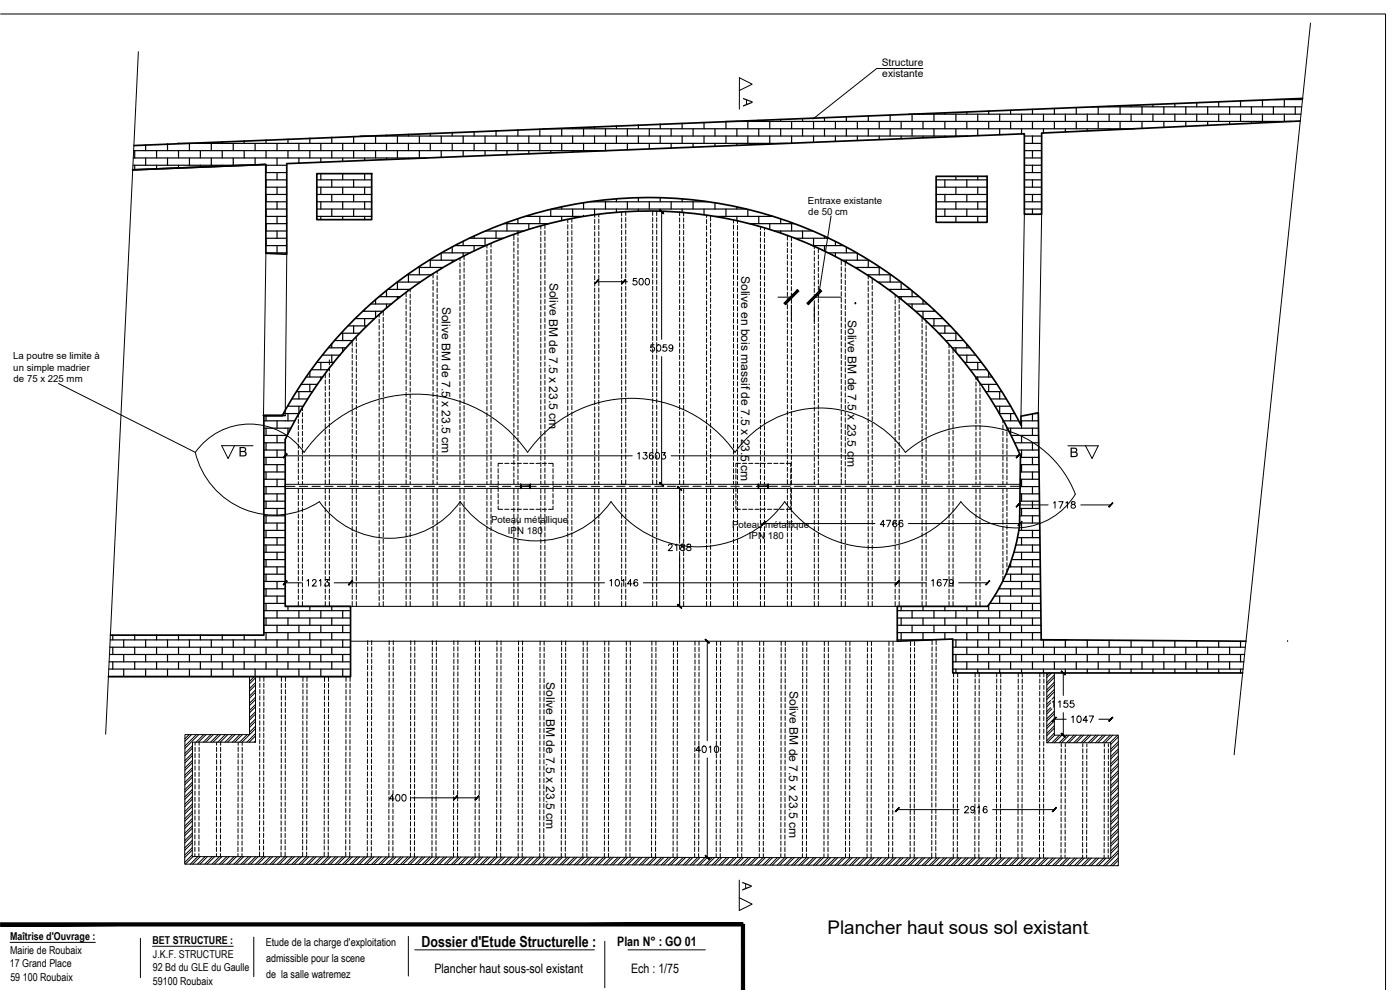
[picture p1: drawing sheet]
<svg xmlns="http://www.w3.org/2000/svg" width="420mm" height="297mm" viewBox="0 0 420 297" stroke-linecap="round" stroke-linejoin="round" font-family="sans-serif">
<defs><g id="words">
<text font-size="5.6" x="248.3" y="280.3">Plancher haut sous sol existant</text>
<g font-size="5.3">
<text x="189.1" y="86.8">500</text>
<text x="190.5" y="139">13603</text>
<text x="315.4" y="153.8">1718</text>
<text x="263.2" y="159.5">4766</text>
<text x="199.7" y="166.5">2188</text>
<text x="91.4" y="177.1">1213</text>
<text x="182" y="177.1">10146</text>
<text x="278.7" y="177.1">1679</text>
<text x="320.7" y="218">1047</text>
<text x="207.8" y="227.2">4010</text>
<text x="116.1" y="241.7">400</text>
<text x="288.6" y="245.2">2916</text>
</g>
<g font-size="4.9">
<text x="194.4" y="106.5">5059</text>
<text x="315" y="213.4">1155</text>
</g>
<text font-size="4.6" x="126.5" y="284.1">Dossier d'Etude Structurelle :</text>
<g font-size="3.9">
<text x="185.2" y="283.8">Plan N° : GO 01</text>
<text x="130.4" y="292">Plancher haut sous-sol existant</text>
<text x="189.4" y="292">Ech : 1/75</text>
</g>
<g font-size="3.6">
<text x="222.4" y="82.8" transform="rotate(90 222.4 82.8)">Solive en bois massif de 7.5 x 23.5 cm</text>
<text x="164.9" y="84.8" transform="rotate(90 164.9 84.8)">Solive BM de 7.5 x 23.5 cm</text>
<text x="132.7" y="92" transform="rotate(90 132.7 92)">Solive BM de 7.5 x 23.5 cm</text>
<text x="254.4" y="96" transform="rotate(90 254.4 96)">Solive BM de 7.5 x 23.5 cm</text>
<text x="163.9" y="204.7" transform="rotate(90 163.9 204.7)">Solive BM de 7.5 x 23.5 cm</text>
<text x="236.9" y="207.3" transform="rotate(90 236.9 207.3)">Solive BM de 7.5 x 23.5 cm</text>
</g>
<g font-size="3.3">
<text x="3" y="286.1">Mairie de Roubaix</text>
<text x="3" y="282.1">Maîtrise d'Ouvrage :</text>
<text x="45.8" y="283.2">BET STRUCTURE :</text>
<text x="45.9" y="287.3">J.K.F. STRUCTURE</text>
<text x="79.7" y="283.7">Etude de la charge d'exploitation</text>
<text x="2.9" y="290.2">17 Grand Place</text>
<text x="45.9" y="291.4">92 Bd du GLE du Gaulle</text>
<text x="79.8" y="288.7">admissible pour la scene</text>
<text x="79.8" y="293.6">de la salle watremez</text>
<text x="3.1" y="294.2">59 100 Roubaix</text>
<text x="45.9" y="295.5">59100 Roubaix</text>
</g>
<g font-size="3.1">
<text x="264.6" y="19.8">Structure</text>
<text x="264.8" y="23.1">existante</text>
<text x="255.8" y="92.4">.</text>
</g>
<g font-size="2.9">
<text x="242.5" y="61.1">Entraxe existante</text>
<text x="242.6" y="64.5">de 50 cm</text>
<text x="4" y="107.8">La poutre se limite à</text>
<text x="4" y="111.2">un simple madrier</text>
<text x="4.1" y="114.7">de 75 x 225 mm</text>
<text x="147.4" y="156.9">Poteau métallique</text>
<text x="152.4" y="160.3">IPN 180</text>
<text x="219.7" y="158.3">Poteau métallique</text>
<text x="224.8" y="161.7">IPN 180</text>
</g>
<text font-size="2.7" x="326.5" y="280.4">.</text>
</g></defs>
<g fill="none" stroke="#000" stroke-width=".36">
<path d="M129.1 40v.8M135.7 39.7v1.1M142.3 39.5v1.3M148.9 39.2v1.6M155.4 38.9v1.9M162 38.7v2.1M163 38.6h177.5M165.3 38.5v.1M168.6 38.6v2.2M171.9 38.3v.3M175.1 38.6v2.2M178.4 38v.6"/>
<path d="M181.7 38.6v2.2M185 37.7v.9M188.3 38.6v2.2M191.6 37.5v1.1M194.9 38.6v2.2M198.1 37.2v1.4M201.4 38.6v2.2M204.7 37v1.6M208 38.6v2.2M211.3 36.7v1.9M214.6 38.6v2.2M221.1 36.3v.1"/>
<path d="M221.1 38.6v2.2M224.4 36.4v2.2M227.7 36.1v.3M227.7 38.6v2.2M231 36.4v2.2M234.3 35.8v.6M234.3 38.6v2.2M237.6 36.4v2.2M240.9 35.5v.9M240.9 38.6v2.2M244.2 36.4v2.2M247.4 35.2v1.2"/>
<path d="M247.4 38.6v2.2M250.7 36.4v2.2M254 35v1.4M254 38.6v2.2M257.3 36.4v2.2M260.6 34.7v1.7M260.6 38.6v2.2M263.9 36.4v2.2M267.1 34.5v1.9M267.1 38.6v2.2M270.4 36.4v2.2M272.7 34.3h117.7"/>
<path d="M273.7 34.3v2.1M273.7 38.6v2.2M277 34.1v.2M277 36.4v2.2M280.3 34.3v2.1M280.3 38.6v2.2M283.6 33.8v.5M283.6 36.4v2.2M286.9 34.3v2.1M286.9 38.6v2.2M290.2 33.6v.7M290.2 36.4v2.2"/>
<path d="M293.4 34.3v2.1M293.4 38.6v2.1M296.7 33.3v1M296.7 36.4v2.2M300 34.3v2.1M300 38.6v1.8M303.3 33v1.3M303.3 36.4v2.2M306.6 34.3v2.1M306.6 38.6v1.6M309.9 32.8v1.5M309.9 36.4v2.2"/>
<path d="M313.2 34.3v2.1M313.2 38.6v1.3M316.4 32.5v1.8M316.4 36.4v2.2M319.7 34.3v2.1M319.7 38.6v1M323 32.2v2.1M323 36.4v2.2M326.3 34.3v2.1M326.3 38.6v.7M327.6 32.1h63.1M329.6 32.1v2.2"/>
<path d="M329.6 36.4v2.2M332.9 31.8v.3M332.9 34.3v2.1M332.9 38.6v.4M336.1 32.1v2.2M336.1 36.4v2.2M339.4 31.6v.5M339.4 34.3v2.1M339.4 38.6v.1M342.7 32.1v2.2M342.7 36.4v2.1M346 31.3v.8"/>
<path d="M346 34.3v2.1M349.3 32.1v2.2M349.3 36.4v1.8M352.6 31.1v1M352.6 34.3v2.1M355.9 32.1v2.2M355.9 36.4v1.5M359.2 30.8v1.3M359.2 34.3v2.1M362.4 32.1v2.2M362.4 36.4v1.2M365.7 30.5v1.6"/>
<path d="M365.7 34.3v2.1M369 32.1v2.2M369 36.4v.9M372.3 30.3v1.8M372.3 34.3v2.1M375.6 32.1v2.2M375.6 36.4v.6M378.9 30v2.1M378.9 34.3v2.1M382.2 32.1v2.2M382.2 36.4v.3M382.5 29.9h8.4"/>
<path d="M385.4 29.9v2.2M385.4 34.3v2.1M387.6 36.4h-169.8l.1 2.2M388.7 29.6v.3M388.7 32.1v2.2M39.9 49.6h33.3M40 47.4h87.9M40 45.2h142.1M40.4 45.2v2.2M40.4 49.6v1.2M43.7 43.4v1.8M43.7 47.4v2.2"/>
<path d="M47 45.2v2.2M47 49.6v1M50.3 43.1v2.1M50.3 47.4v2.2M53.2 43h183.1M53.6 43h.1M53.6 45.2v2.2M53.6 49.6v.7M56.9 43v2.2M56.9 47.4v2.2M60.1 42.7v.3M60.1 45.2v2.2"/>
<path d="M60.1 49.6v.5M63.4 43v2.2M63.4 47.4v2.2M66.7 42.5v.5M66.7 45.2v2.2M66.7 49.6v.2M70 43v2.2M70 47.4v2.2M73.3 42.2v.8M73.3 45.2v2.2M76.6 43v2.2M76.6 47.4v2.1"/>
<path d="M79.8 49.6h6.3M79.8 51.8h6.3M79.8 54h6.3M79.8 56.2h6.3M79.8 58.3h6.3M79.8 41.9v1.1M79.8 45.2v2.2M79.8 49.6v2.2M79.8 54v2.2M79.8 58.3v2.2M83.1 43v2.2M83.1 47.4v2.2"/>
<path d="M83.1 51.8v2.2M83.1 56.2v2.1M86.4 41.7v1.3M86.4 45.2v2.2M89.7 43v2.2M89.7 47.4v1.5M93 41.4v1.6M93 45.2v2.2M95.1 54h16.4M95.1 56.2h16.4M95.1 58.3h16.4M96.3 43v2.2"/>
<path d="M96.3 47.4v1.3M96.3 52.1v1.9M96.3 56.2v2.1M99.6 41.2v1.8M99.6 45.2v2.2M99.6 54v2.2M99.6 58.3v2.2M102.8 43v2.2M102.8 47.4v1M102.8 52.1v1.9M102.8 56.2v2.1M106.1 40.9v2.1"/>
<path d="M106.1 45.2v2.2M106.1 54v2.2M106.1 58.3v2.2M108.1 40.8h182.5M109.4 40.8h.1M109.4 43v2.2M109.4 47.4v.7M109.4 52.1v1.9M109.4 56.2v2.1M112.7 40.8v2.2M112.7 45.2v2.2M116 40.5v.3"/>
<path d="M116 43v2.2M116 47.4v.5M119.3 40.8v2.2M119.3 45.2v2.2M122.6 40.2v.6M122.6 43v2.2M122.6 47.4v.2M125.9 40.8v2.2M125.9 45.2v2.2M129.1 43v2.2M132.4 40.8v2.2M132.4 45.2v2"/>
<path d="M135.7 43v2.2M139 40.8v2.2M139 45.2v1.8M142.3 43v2.2M145.6 40.8v2.2M145.6 45.2v1.5M148.9 43v2.2M152.1 40.8v2.2M152.1 45.2v1.2M155.4 43v2.2M158.7 40.8v2.2M158.7 45.2v1"/>
<path d="M162 43v2.2M165.3 40.8v2.2M165.3 45.2v.7M168.6 43v2.2M171.9 40.8v2.2M171.9 45.2v.4M175.1 43v2.2M178.4 40.8v2.2M178.4 45.2v.1M181.7 43v2.2M185 40.8v2.2M185 59.7v.8"/>
<path d="M188.3 43v2M191.6 40.8v2.2M191.6 59.3v1.2M194.9 43v1.7M198.1 40.8v2.2M198.1 59.3v1.2M201.4 43v1.4M204.7 40.8v2.2M204.7 59.7v.8M208 43v1.2M211.3 40.8v2.2M214.6 43v.9"/>
<path d="M217.9 40.8v2.2M221.1 43v.6M224.4 40.8v2.2M227.7 43v.4M231 40.8v2.2M234.3 43v.1M237.6 40.8v2.2M244.2 40.8v1.9M250.7 40.8v1.6M257.3 40.8v1.4M263.9 40.8v1.1M270.4 40.8v.8"/>
<path d="M277 40.8v.6M280.9 54h15.3M280.9 56.2h15.3M280.9 58.3h15.3M283.6 40.8v.3M283.6 54v2.2M283.6 58.3v2.2M286.9 52.9v1.1M286.9 56.2v2.1M290.2 40.8h.1M290.2 54v2.2M290.2 58.3v2.2"/>
<path d="M293.4 52.9v1.1M293.4 56.2v2.1M307.4 40.8h5.2M307.4 43h5.2M307.4 45.2h5.2M307.4 47.4h5.2M307.4 49.6h5.2M307.4 51.8h5.2M307.4 54h5.2M307.4 56.2h5.2M307.4 58.3h5.2M309.9 40.8v2.2"/>
<path d="M309.9 45.2v2.2M309.9 49.6v2.2M309.9 54v2.2M309.9 58.3v2.2M79.8 60.5h6.3M79.8 62.7h6.3M79.8 64.9h6.3M79.8 67.1h6.3M79.8 69.3h6.3M79.8 71.5h6.3M79.8 73.7h6.3M79.8 62.7v2.2"/>
<path d="M79.8 67.1v2.2M79.8 71.5v2.2M83.1 60.5v2.2M83.1 64.9v2.2M83.1 69.3v2.2M83.1 73.7v2.2M86.1 75.9l-6.3 .1M95.1 60.5h16.4M95.1 62.7h16.4M95.1 64.9h16.4M96.3 60.5v2.2M96.3 64.9v1"/>
<path d="M99.6 62.7v2.2M102.8 60.5v2.2M102.8 64.9v1M106.1 62.7v2.2M109.4 60.5v2.2M109.4 64.9v1M128.8 78.1h8.1M129.1 78.1v2.1M132.4 75.9v2.2M132.5 75.9h8.6M135.7 74.1v1.8M135.7 78.1v.6"/>
<path d="M136.5 73.7h9.3M139 72.4v1.3M139 75.9v1M140.9 71.5h10.2M142.3 70.8v.7M142.3 73.7v1.6M145.6 71.5v2.2M145.7 69.3h11.5M148.9 69.3v2.2M151.2 67.1h13.6M152.1 67.1v2.2M155.4 65.6v1.5"/>
<path d="M155.4 69.3v.6M157.6 64.9h17.6M158.7 64.6v.3M158.7 67.1v1.7M162 64.9v2.2M165.3 62.8v2.1M165.6 62.7h58.4M168.6 62.1v.6M168.6 64.9v1.3M171.9 62.7v2.2M175.1 60.8v1.9M177.1 60.5h35.4"/>
<path d="M178.4 60.4v.1M178.4 62.7v1.7M181.7 60.5v2.2M185 62.7v1M188.3 60.5v2.2M191.6 62.7v.7M194.9 60.5v2.2M198.1 62.7v.7M201.4 60.5v2.2M204.7 62.7v1M208 60.5v2.2M211.3 60.4v.1"/>
<path d="M211.3 62.7v1.8M214.4 64.9h17.6M214.6 60.9v1.8M214.6 64.9h.1M217.9 62.7v2.2M221.1 62.1v.6M221.1 64.9v1.3M224.4 62.8v2.1M224.9 67.1h13.5M227.7 64.9v2.2M231 64.6v.3M231 67.1v1.8"/>
<path d="M232.4 69.3h11.5M234.3 65.7v1.4M234.3 69.3v.6M237.6 67.1v2.2M238.6 71.5h10.2M240.9 69.3v2.2M243.9 73.7h9.3M244.2 71.5v2.2M247.4 70.9v.6M247.4 73.7v1.6M248.5 75.9h8.6M250.7 72.4v1.3"/>
<path d="M250.7 75.9v1.1M252.8 78.1h8M254 74.1v1.8M254 78.1v.6M257.3 76v2.1M260.6 78.1v2.1M280.9 60.5h15.3M280.9 62.7h15.3M280.9 64.9h15.3M283.6 62.7v2.2M286.9 60.5v2.2M286.9 64.9v1.8"/>
<path d="M290.2 62.7v2.2M293.4 60.5v2.2M293.4 64.9v1.8M307.4 60.5h5.2M307.4 62.7h5.2M309.9 62.7v1.6M102.4 100h5.6M102.8 100v2.2M104.4 97.8h5.7M106.1 97.8v2.2M106.6 95.6h5.8M108.9 93.4h6"/>
<path d="M109.4 92.9v.5M109.4 95.6v2.2M111.3 91.2h6.2M112.7 89.9v1.3M112.7 93.4v1.9M113.8 89h6.4M116 87.2v1.8M116 91.2v1.2M116.4 86.8h6.7M119.2 84.6h7M119.3 84.6v2.2M119.3 89v.7"/>
<path d="M122.2 82.5h7.3M122.6 82.5v2.1M122.6 86.8v.4M125.4 80.2h7.6M125.9 80.2v2.3M125.9 84.6v.2M129.1 82.5v.1M132.4 80.2v.4M256.6 80.2h7.6M257.3 80.2v.5M260.2 82.5h7.2M260.6 82.5v.2"/>
<path d="M263.5 84.6h6.9M263.9 80.2v2.3M263.9 84.6v.3M266.6 86.8h6.6M267.1 82.5v2.1M267.1 86.8v.5M269.5 89h6.4M270.4 84.7v2.1M270.4 89v.8M272.2 91.2h6.2M273.7 87.2v1.8M273.7 91.2v1.3"/>
<path d="M274.8 93.4h6M277 90v1.2M277 93.4v2M277.2 95.6h5.8M279.5 97.8h5.7M280.3 92.9v.5M280.3 95.6v2.2M281.7 100h5.6M283.6 97.8v2.2M286.9 100v2.2M87.6 119.7h4.8M89 117.5h4.8"/>
<path d="M89.7 117.5v2.2M90.4 115.3h4.9M91.9 113.1h4.9M93 111.6v1.5M93 115.3v2.2M93.4 110.9h5.1M95.1 108.7h5.1M96.3 108.7v2.2M96.3 113.1v.8M96.8 106.6h5.2M98.6 104.4h5.3M99.6 103.2v1.2"/>
<path d="M99.6 106.6v2.1M100.4 102.2h5.5M102.8 104.4v1.1M283.8 102.2h5.4M285.8 104.4h5.3M286.9 104.4v1.2M287.6 106.6h5.3M289.4 108.7h5.2M290.2 103.3v1.1M290.2 106.6v2.1M291.1 110.9h5.1M292.8 113.1h5"/>
<path d="M293.4 108.7v2.2M293.4 113.1v.9M294.4 115.3h4.9M295.8 117.5h4.9M296.7 111.7v1.4M296.7 115.3v2.2M297.3 119.7h4.7M300 117.5v2.2M79.1 126.3h9.4M79.1 128.5h8.2M79.1 130.6h7.1M79.1 132.8h6.5"/>
<path d="M79.1 135h6.5M79.1 137.2h6.5M79.1 139.4h6.5M79.8 124.7v1.6M79.8 128.5v2.1M79.8 132.8v2.2M79.8 137.2v2.2M83.1 126.3v2.2M83.1 130.6v2.2M83.1 135v2.2M83.1 139.4v2.2M86.3 121.9h4.7"/>
<path d="M86.4 121.7v.2M86.4 124.1v2.2M86.4 128.5v1.7M89.7 121.9v2.2h-4.6M298.6 121.9h4.7M299.9 124.1h4.7M300 121.9v2.2M301.1 126.3h4.6M302.3 128.5h9.4M303.3 121.8v.1M303.3 124.1v2.2M303.3 128.5v1.9"/>
<path d="M303.4 130.6h8.3M304.5 132.8h7.2M305.5 135h6.3M306.2 139.4h5.6M306.3 137.2h5.5M306.4 126.3h5.2M306.6 126.3v2.2M306.6 130.6v2.2M306.6 135v2.2M306.6 139.4v2.2M309.9 124.2v2.1M309.9 128.5v2.1"/>
<path d="M309.9 132.8v2.2M309.9 137.2v2.2M310.5 124.1h1.1M79.1 141.6h6.5M79.1 143.8h6.5M79.1 146h6.5M79.1 148.2h6.5M79.1 150.4h6.5M79.1 152.6h6.5M79.1 154.8h6.5M79.1 156.9h6.5M79.1 159.1h6.5"/>
<path d="M79.8 141.6v2.2M79.8 146v2.2M79.8 150.4v2.2M79.8 154.8v2.1M79.8 159.1v2.2M83.1 143.8v2.2M83.1 148.2v2.2M83.1 152.6v2.2M83.1 156.9v2.2M305.8 159.1h6.3M306 156.9h6M306 154.8h6"/>
<path d="M306 152.6h6M306.1 150.4h5.9M306.1 148.2h5.8M306.1 146h5.8M306.2 143.8h5.7M306.2 141.6h5.6M306.6 143.8v2.2M306.6 148.2v2.2M306.6 152.6v2.2M306.6 156.9v2.2M309.9 141.6v2.2M309.9 146v2.2"/>
<path d="M309.9 150.4v2.2M309.9 154.8v2.1M309.9 159.1v2.2M79.1 161.3h6.5M79.1 163.5h6.5M79.1 165.7h6.5M79.1 167.9h6.5M79.1 170.1h6.5M79.1 172.3h6.5M79.1 174.5h6.5M79.2 176.7h6.4M79.2 178.8h6.4"/>
<path d="M79.8 163.5v2.2M79.8 167.9v2.2M79.8 172.3v2.2M79.8 176.7v2.1M83.1 161.3v2.2M83.1 165.7v2.2M83.1 170.1v2.2M83.1 174.5v2.2M83.1 178.8v2.2M298.5 178.8h13.8M299.8 176.7h12.5M300 176.2v.5"/>
<path d="M300 178.8v2.2M300.9 174.5h11.4M301.9 172.3h10.3M302.8 170.1h9.4M303.3 168.8v1.3M303.3 172.3v2.2M303.3 176.7v2.1M303.6 167.9h8.6M304.3 165.7h7.8M304.9 163.5h7.2M305.4 161.3h6.7M306.6 161.3v2.2"/>
<path d="M306.6 165.7v2.2M306.6 170.1v2.2M306.6 174.5v2.2M306.6 178.8v2.2M309.9 163.5v2.2M309.9 167.9v2.2M309.9 172.3v2.2M309.9 176.7v2.1M32.7 198.6h72.5M32.9 196.4h72.3M33 194.2h72.2M33.1 192h72.1"/>
<path d="M33.8 190.6v1.4M33.8 194.2v2.2M33.8 198.6v2.2M37.1 192v2.2M37.1 196.4v2.2M40.4 190.6v1.4M40.4 194.2v2.2M40.4 198.6v2.2M43.7 192v2.2M43.7 196.4v2.2M47 190.6v1.4M47 194.2v2.2"/>
<path d="M47 198.6v2.2M50.3 192v2.2M50.3 196.4v2.2M53.6 190.6v1.4M53.6 194.2v2.2M53.6 198.6v2.2M56.9 192v2.2M56.9 196.4v2.2M60.1 190.6v1.4M60.1 194.2v2.2M60.1 198.6v2.2M63.4 192v2.2"/>
<path d="M63.4 196.4v2.2M66.7 190.6v1.4M66.7 194.2v2.2M66.7 198.6v2.2M70 192v2.2M70 196.4v2.2M73.3 190.6v1.4M73.3 194.2v2.2M73.3 198.6v2.2M76.6 192v2.2M76.6 196.4v2.2M79.2 181h6.4"/>
<path d="M79.2 183.2h26M79.2 185.4h26M79.2 187.6h26M79.2 189.8h26M79.8 181v2.2M79.8 185.4v2.2M79.8 189.8v2.2M79.8 194.2v2.2M79.8 198.6v2.2M83.1 183.2v2.2M83.1 187.6v2.2M83.1 192v2.2"/>
<path d="M83.1 196.4v2.2M86.4 181.9v1.3M86.4 185.4v2.2M86.4 189.8v2.2M86.4 194.2v2.2M86.4 198.6v2.2M89.7 183.2v2.2M89.7 187.6v2.2M89.7 192v2.2M89.7 196.4v2.2M93 181.9v1.3M93 185.4v2.2"/>
<path d="M93 189.8v2.2M93 194.2v2.2M93 198.6v2.2M96.3 183.2v2.2M96.3 187.6v2.2M96.3 192v2.2M96.3 196.4v2.2M99.6 181.9v1.3M99.6 185.4v2.2M99.6 189.8v2.2M99.6 194.2v2.2M99.6 198.6v2.2"/>
<path d="M102.8 183.2v2.2M102.8 187.6v2.2M102.8 192v2.2M102.8 196.4v2.2M269.3 183.2h43.1M269.3 185.4h43.1M269.3 187.6h43.1M269.3 189.8h43.2M269.3 192h10.1M270.4 181.9v1.3M270.4 185.4v2.2M270.4 189.8v2.2"/>
<path d="M273.7 183.2v2.2M273.7 187.6v2.2M273.7 192v.2M277 181.9v1.3M277 185.4v2.2M277 189.8v2.2M280.3 183.2v2.2M280.3 187.6v2.2M283.6 181.9v1.3M283.6 185.4v2.2M283.6 189.8v2M285.9 192h34.4"/>
<path d="M285.9 194.2h87.8M285.9 196.4h87.6M285.9 198.6h87.4M286.9 183.2v2.2M286.9 187.6v2.2M286.9 192v2.2M286.9 196.4v2.2M290.2 181.9v1.3M290.2 185.4v2.2M290.2 189.8v2.2M290.2 194.2v2.2M290.2 198.6v2.2"/>
<path d="M293.4 183.2v2.2M293.4 187.6v2.2M293.4 192v2.2M293.4 196.4v2.2M296.7 181.5v1.7M296.7 185.4v2.2M296.7 189.8v2.2M296.7 194.2v2.2M296.7 198.6v2.2M297.1 181h15.2M300 183.2v2.2M300 187.6v2.2"/>
<path d="M300 192v2.2M300 196.4v2.2M303.3 181v2.2M303.3 185.4v2.2M303.3 189.8v2.2M303.3 194.2v2.2M303.3 198.6v2.2M306.6 183.2v2.2M306.6 187.6v2.2M306.6 192v2.2M306.6 196.4v2.2M309.9 181v2.2"/>
<path d="M309.9 185.4v2.2M309.9 189.8v2.2M309.9 194.2v2.2M309.9 198.6v2.2M313.2 192v2.2M313.2 196.4v2.2M316.4 192h.1M316.4 194.2v2.2M316.4 198.6v2.2M319.7 192v2.2M319.7 196.4v2.2M323 194.2v2.2"/>
<path d="M323 198.6v2.2M326.3 192.1v2.1M326.3 196.4v2.2M329.6 194.2v2.2M329.6 198.6v2.2M332.9 192.1v2.1M332.9 196.4v2.2M336.1 194.2v2.2M336.1 198.6v2.2M339.4 192.1v2.1M339.4 196.4v2.2M342.7 194.2v2.2"/>
<path d="M342.7 198.6v2.2M346 192.2v2M346 196.4v2.2M349.3 194.2v2.2M349.3 198.6v2.2M352.6 192.2v2M352.6 196.4v2.2M355.9 194.2v2.2M355.9 198.6v2.2M359.2 192.3v1.9M359.2 196.4v2.2M362.4 194.2v2.2"/>
<path d="M362.4 198.6v2.2M365.7 192.3v1.9M365.7 196.4v2.2M369 194.2v2.2M369 198.6v2.2M372.3 192.4v1.8M372.3 196.4v2.2M32.5 203h72.7M32.6 200.8h72.6M33.8 203h.1M37.1 200.8v2.2M40.4 203h.1"/>
<path d="M43.7 200.8v2.2M47 203h.1M50.3 200.8v2.2M53.6 203h.1M56.9 200.8v2.2M60.1 203h.1M63.4 200.8v2.2M66.7 203h.1M70 200.8v2.2M73.3 203h.1M76.6 200.8v2.2M79.8 203h.1"/>
<path d="M83.1 200.8v2.2M86.4 203h.1M89.7 200.8v2.2M93 203h.1M96.3 200.8v2.2M99.6 203h.1M102.8 200.8v2.2M285.9 200.8h87.2M286.9 200.8v1.1M293.4 200.8v1.1M300 200.8v1.1M306.6 200.8v1.1"/>
<path d="M313.2 200.8v1.1M319.7 200.8v1.1M326.3 200.8v1.1M332.9 200.8v1.1M339.4 200.8v1.1M346 200.8v1.1M352.6 200.8v1.1M359.2 200.8v1.1M365.7 200.8v1.1M372.3 200.8v1.1"/>
</g>
<!-- layer: Porteur -->
<path d="M390.2 36.3l-77.6 3.6v24.4h-5.2v-24.2l-221.3 9v27.2l-6.3-.3v-26.7l-40 1.7 40-1.7M390.9 29.5l-350.7 14.2M95.1 52.1h16.4v13.8h-16.4zM280.9 52.9h15.3v13.8h-15.3zM79.2 124.7v65.9h-46.1M84.7 124.7a125.3 125.3 0 0 1 221.7 2.8M84.8 124.7h-5.7h6.5M85.6 131.9a121.3 121.3 0 0 1 111.9-68.6 121.3 121.3 0 0 1 108.8 73.4M85.6 131.9v50h19.6v21.1h-72.7M306.3 136.7l-.3 20.9a54 54 0 0 1-9.6 24.3h-27.1v10.5l16.6-.7v10.2h87M306.4 127.5v-2.6l5.2-1 .9 68 61.4 .5" fill="none" stroke="#000" stroke-width=".51"/>
<circle cx="175.1" cy="64.9" r=".18" fill="#000"/>
<!-- layer: 0 -->
<g fill="none" stroke="#000" stroke-width=".3">
<path d="M.2 4.2h415.6v292.8M41.5 15.5l-9.8 204.8M393.3 6.9l-22.9 219.5M277 20.6h-13.9l-19.1 15.1M79.8 76l-.7 48.7M86.1 76.3l-.5 48.4M249.4 64.8l-3.8 24.4M307.4 64.3l-1 60.6M312.6 64.3l-1 59.6M233.5 89.2h4M237.5 91.5v4.9M244.4 91.5v4.9"/>
<path d="M244.4 89.2h8.1M17.5 115.1l41.1 20.6M85.6 145.3v1.2M186.6 145.3h1.2M85.6 181.9h183.7M105.2 192.4h164.1M386.4 192.5h.1M181.5 282.4v14"/>
</g>
<!-- layer: linteaux -->
<g fill="none" stroke="#000" stroke-width=".3">
<path d="M198.6 63.5v38.3M179.1 84.5h9.2M198.6 107v38.3M85.6 136.8h104.2M201.4 136.8h104.2M204 146.5v15.2M229.1 157.1h33.5M272.6 157.1h33.5M305.6 151.5h9M324.4 151.5h9M85.6 174.9h4.9M100.3 174.9h81.1"/>
<path d="M193.1 174.9h84.9M204 166.8v15.1M287.7 174.9h8.7M212.3 192.4v29.8M314.2 201.9v20.9h19.2v34.7l-275.7-.5 .1-34.3h18.9v-19.7M316.4 201.9v18.7h19.2v39.1l-280.2-.4 .1-38.9h19.4v-17.4M316.4 215.8h3.6M319.1 201.9v6.8M319.1 213.8v6.8M329.8 215.8h3.6M123.5 239.4h19.7M212.3 227.4v29.8"/>
<path d="M269.3 242.9h18.5M297.9 242.9h18.5"/>
</g>
<!-- layer: BRM poutreR+1 -->
<path d="M85.6 146.5h220.5M85.6 145.3h220.6" fill="none" stroke="#000" stroke-width=".3"/>
<!-- layer: 0 -->
<g fill="#000" stroke="#000" stroke-width=".3">
<path d="M235.3 91l.4 .4 3.6-4.5zM239.3 86.9l.5 .5-4.1 4z"/>
<path d="M246.2 86.9l-3.6 4.5 4-4zM246.2 86.9l-3.6 4.5-.5-.4z"/>
<path d="M156.2 145.3l.1 1.3zM156.2 145.3l.1 1.3z"/>
<path d="M156.3 145.9l-.1 .7zM156.3 145.9v.7zM156.2 145.3l.2 .6zM156.2 145.3l.2 .6z"/>
<path d="M159.1 145.3l.1 1.3zM159.1 145.3l.1 1.3z"/>
<path d="M159 145.9l.2 .7zM159 145.9l.2 .7zM159.1 145.3l-.1 .6zM159.1 145.3v.6z"/>
<path d="M156.3 146l2.9-.1zM156.3 145.9h2.9z"/>
<path d="M227.6 145.3v1.3zM227.6 145.3v1.3z"/>
<path d="M227.6 145.9v.7zM227.6 145.9v.7zM227.6 145.3l.1 .6zM227.6 145.3l.1 .6z"/>
<path d="M230.5 145.3l.1 1.3zM230.5 145.3l.1 1.3z"/>
<path d="M230.4 145.9l.2 .7zM230.4 145.9l.2 .7zM230.5 145.3l-.1 .6zM230.5 145.3v.6z"/>
<path d="M227.6 146l2.9-.1zM227.6 145.9h2.9z"/>
</g>
<!-- layer: linteaux -->
<g fill="#000" stroke="#000" stroke-width=".3">
<path d="M197.9 63l1.2 1.1 .1-.1zM197.9 63l.2-.1 1.1 1.1z"/>
<path d="M179.6 83.9l-1 1.2 1.1-1.1zM179.6 83.9l-1 1.2-.1-.1z"/>
<path d="M186.5 85l.2 .1 1-1.2zM187.7 83.9l.1 .1-1.1 1.1z"/>
<path d="M86.1 136.1l-1 1.3 1.1-1.1zM86.1 136.1l-1 1.3-.1-.1z"/>
<path d="M306.1 136.1l-1.2 1.2 .2 .1zM306.1 136.1l.1 .2-1.1 1.1z"/>
<path d="M197.9 144.8l1.3 1-1.1-1.1zM197.9 144.8l1.3 1-.1 .2z"/>
<path d="M203.3 146l1.2 1.2 .1-.1zM203.3 146l.2-.1 1.1 1.2z"/>
<path d="M229.6 156.4l-1 1.3 1.1-1.1zM229.6 156.4l-1 1.3z"/>
<path d="M305.5 157.6l.1 .1 1-1.3zM306.6 156.4l.2 .2-1.2 1.1z"/>
<path d="M306.1 150.9l-1 1.2 1.1-1.1zM304.9 152l1.2-1.1-1 1.2z"/>
<path d="M332.7 152l.1 .1 1.1-1.2zM333.9 150.9l.1 .1-1.2 1.1z"/>
<path d="M86.1 174.3l-1 1.2 1.1-1.1zM86.1 174.3l-1 1.2-.1-.1z"/>
<path d="M104.6 175.4l.1 .1 1-1.2zM105.7 174.3l.1 .1-1.1 1.1z"/>
<path d="M105.7 174.3l-1 1.2 1.1-1.1zM105.7 174.3l-1 1.2-.1-.1z"/>
<path d="M268.6 175.4l.2 .1 1-1.2zM269.8 174.3l-1 1.2z"/>
<path d="M269.8 174.3l-1 1.2zM268.6 175.4l1.2-1.1-1 1.2z"/>
<path d="M296.9 174.3l-1.1 1.1 .1 .1zM296.9 174.3l.2 .1-1.2 1.1z"/>
<path d="M203.5 181.3l-.2 .1 1.3 1zM203.3 181.4l1.3 1z"/>
<path d="M211.6 191.9l1.2 1.1 .1-.1zM211.6 191.9l.2-.1 1.1 1.1z"/>
<path d="M316.9 215.2l-1 1.2 1.2-1.1zM316.9 215.2l-1 1.2-.1-.1z"/>
<path d="M318.5 220.1l1.2 1-1.1-1.1zM318.5 220.1l1.2 1-.1 .1z"/>
<path d="M318.5 201.4l1.1 1.1 .1-.1zM318.5 201.4l.1-.1 1.1 1.1z"/>
<path d="M333.9 215.2l-1.2 1.1 .1 .1zM333.9 215.2l.1 .1-1.2 1.1z"/>
<path d="M137.2 238.7l-1 1.3 1.1-1.1zM136.1 239.9l1.1-1.2-1 1.3z"/>
<path d="M143.7 238.7l-1 1.3zM143.7 238.7l.1 .2-1.1 1.1z"/>
<path d="M211.8 256.6l-.2 .1 1.3 1.1zM211.6 256.7l1.3 1.1z"/>
<path d="M269.8 242.3l-1 1.3 1.1-1.2zM269.8 242.3l-1 1.3-.2-.2z"/>
<path d="M316.9 242.3l-1.1 1.1 .1 .2zM316.9 242.3l.2 .1-1.2 1.2z"/>
</g>
<!-- layer: JKF Pannes -->
<g fill="none" stroke="#000" stroke-width=".3">
<path d="M138 77.4v.8M138 78.9v1.2M139.3 76.8v1.1M139.3 78.6v1.2M146.1 73.5v.9M146.1 75v1.3M146.1 76.9v1.3M146.1 78.8v1.2M147.4 73v1.2M147.4 74.8v1.2M147.4 76.7v1.2M147.4 78.5v1.3"/>
<path d="M154.2 70.3v1.6M154.2 72.5v1.3M154.2 74.4v1.2M154.2 76.2v1.3M154.2 78.1v1.3M154.2 80v1.3M155.4 69.9v.8M155.4 71.4v1.2M155.4 73.2v1.3M155.4 75.1v1.3M155.4 77v1.2M155.4 78.9v1.2"/>
<path d="M162.3 67.8v.9M162.3 69.3v1.3M162.3 71.2v1.3M162.3 73.1v1.2M162.3 75v1.2M162.3 76.8v1.3M162.3 78.7v1.3M163.5 67.4v1.2M163.5 69.2v1.2M163.5 71.1v1.2M163.5 72.9v1.3M163.5 74.8v1.3"/>
<path d="M163.5 76.7v1.2M163.5 78.6v1.2M170.4 65.8v1M170.4 67.4v1.3M170.4 69.3v1.3M170.4 71.2v1.2M170.4 73.1v1.2M170.4 74.9v1.3M170.4 76.8v1.3M170.4 78.7v1.2M171.6 65.6v1.1M171.6 67.3v1.3"/>
<path d="M171.6 69.2v1.2M171.6 71.1v1.2M171.6 72.9v1.3M171.6 74.8v1.3M171.6 76.7v1.2M171.6 78.6v1.2M178.5 64.4v.8M178.5 65.8v1.3M178.5 67.7v1.2M178.5 69.6v1.2M178.5 71.4v1.3M178.5 73.3v1.3"/>
<path d="M178.5 75.2v1.2M178.5 77.1v1.2M178.5 78.9v1.3M179.7 64.3v.8M179.7 65.7v1.3M179.7 67.6v1.3M179.7 69.5v1.2M179.7 71.4v1.2M179.7 73.2v1.3M179.7 75.1v1.3M179.7 77v1.2M179.7 78.9v1.2"/>
<path d="M186.6 63.6v1.2M186.6 65.4v1.2M186.6 67.3v1.2M186.6 69.2v1.2M186.6 71v1.3M186.6 72.9v1.3M186.6 74.8v1.2M186.6 76.7v1.2M186.6 78.5v1.3M187.8 63.3v1.3M187.8 65.3v1.2M187.8 67.1v1.3"/>
<path d="M187.8 69v1.3M187.8 70.9v1.2M187.8 72.8v1.2M187.8 74.6v1.3M187.8 76.5v1.3M187.8 78.4v1.2M195.9 63.3v1.3M195.9 65.3v1.2M195.9 67.1v1.3M195.9 69v1.3M195.9 70.9v1.2M195.9 72.8v1.2"/>
<path d="M195.9 74.6v1.3M195.9 76.5v1.3M195.9 78.4v1.2M197.1 63.4v1.3M197.1 65.3v1.3M197.1 67.2v1.2M197.1 69.1v1.2M197.1 70.9v1.3M197.1 72.8v1.2M197.1 74.7v1.2M197.1 76.5v1.3M197.1 78.4v1.3"/>
<path d="M204 63.5v1.2M204 65.4v1.2M204 67.2v1.3M204 69.1v1.3M204 71v1.2M204 72.9v1.2M204 74.7v1.3M204 76.6v1.3M204 78.5v1.2M205.2 63.6v1.2M205.2 65.4v1.2M205.2 67.3v1.2"/>
<path d="M205.2 69.2v1.2M205.2 71v1.3M205.2 72.9v1.3M205.2 74.8v1.2M205.2 76.7v1.2M205.2 78.5v1.3M212 64.6v.6M212 65.9v1.2M212 67.7v1.3M212 69.6v1.3M212 71.5v1.3M212 73.4v1.2"/>
<path d="M212 75.3v1.2M212 77.1v1.3M212 79v1.2M213.3 64.7v1.6M213.3 66.9v1.2M213.3 68.8v1.2M213.3 70.6v1.3M213.3 72.5v1.3M213.3 74.4v1.3M213.3 76.3v1.2M213.3 78.2v1.2M220.1 66v.9"/>
<path d="M220.1 67.5v1.3M220.1 69.4v1.3M220.1 71.3v1.2M220.1 73.2v1.2M220.1 75v1.3M220.1 76.9v1.3M220.1 78.8v1.2M221.3 66.3v.7M221.3 67.7v1.2M221.3 69.5v1.3M221.3 71.4v1.3M221.3 73.3v1.2"/>
<path d="M221.3 75.2v1.2M221.3 77v1.3M221.3 78.9v1.3M228.2 68v.9M228.2 69.5v1.2M228.2 71.4v1.2M228.2 73.2v1.3M228.2 75.1v1.3M228.2 77v1.2M228.2 78.9v1.2M229.4 68.4v.6M229.4 69.6v1.3"/>
<path d="M229.4 71.5v1.3M229.4 73.4v1.3M229.4 75.3v1.2M229.4 77.2v1.2M229.4 79v1.3M236.3 70.6v1.4M236.3 72.7v1.2M236.3 74.5v1.3M236.3 76.4v1.3M236.3 78.3v1.2M237.5 71.1v1.2M237.5 72.9v1.2"/>
<path d="M237.5 74.8v1.2M237.5 76.6v1.3M237.5 78.5v1.3M244.4 73.9v.7M244.4 75.2v1.3M244.4 77.1v1.3M244.4 79v1.2M245.6 74.5v1.3M245.6 76.5v1.2M245.6 78.3v1.3M252.5 77.9v1.5M253.7 78.6v1.2"/>
<path d="M113.8 94.4v.8M113.8 95.8v1.2M113.8 97.6v1.3M113.8 99.5v1.3M115 93.3v1.3M115 95.2v1.3M115 97.1v1.3M115 99v1.2M121.9 87.7v1.3M121.9 89.6v1.3M121.9 91.5v1.3M121.9 93.4v1.2"/>
<path d="M121.9 95.3v1.2M121.9 97.1v1.3M121.9 99v1.3M123.1 86.8v.8M123.1 88.3v1.2M123.1 90.1v1.3M123.1 92v1.2M123.1 93.9v1.2M123.1 95.7v1.3M123.1 97.6v1.3M123.1 99.5v1.2M130 82.1v1.3"/>
<path d="M130 84v1.3M130 85.9v1.3M130 87.8v1.2M130 89.6v1.3M130 91.5v1.3M130 93.4v1.3M130 95.3v1.2M130 97.2v1.2M130 99v1.3M131.2 81.4v.7M131.2 82.7v1.3M131.2 84.6v1.2"/>
<path d="M131.2 86.5v1.2M131.2 88.3v1.3M131.2 90.2v1.3M131.2 92.1v1.2M131.2 94v1.2M131.2 95.8v1.3M131.2 97.7v1.3M131.2 99.6v1.2M138 80.8v1.2M138 82.6v1.3M138 84.5v1.3M138 86.4v1.2"/>
<path d="M138 88.3v1.2M138 90.1v1.3M138 92v1.2M138 93.9v1.2M138 95.7v1.3M138 97.6v1.3M138 99.5v1.2M139.3 80.4v1.3M139.3 82.3v1.3M139.3 84.2v1.2M139.3 86v1.3M139.3 87.9v1.3"/>
<path d="M139.3 89.8v1.3M139.3 91.7v1.2M139.3 93.6v1.2M139.3 95.4v1.3M139.3 97.3v1.3M139.3 99.2v1.2M146.1 80.7v1.2M146.1 82.5v1.3M146.1 84.4v1.3M146.1 86.3v1.3M146.1 88.2v1.2M146.1 90.1v1.2"/>
<path d="M146.1 91.9v1.3M146.1 93.8v1.2M146.1 95.7v1.2M146.1 97.5v1.3M146.1 99.4v1.3M147.4 80.4v1.3M147.4 82.3v1.2M147.4 84.2v1.2M147.4 86v1.3M147.4 87.9v1.3M147.4 89.8v1.2M147.4 91.7v1.2"/>
<path d="M147.4 93.5v1.3M147.4 95.4v1.3M147.4 97.3v1.2M147.4 99.2v1.2M154.2 81.9v1.2M154.2 83.8v1.2M154.2 85.6v1.3M154.2 87.5v1.3M154.2 89.4v1.2M154.2 91.3v1.2M154.2 93.1v1.3M154.2 95v1.3"/>
<path d="M154.2 96.9v1.2M154.2 98.7v1.3M155.4 80.7v1.3M155.4 82.6v1.2M155.4 84.5v1.2M155.4 86.4v1.2M155.4 88.2v1.3M155.4 90.1v1.3M155.4 92v1.2M155.4 93.9v1.2M155.4 95.7v1.3M155.4 97.6v1.3"/>
<path d="M155.4 99.5v1.2M162.3 80.6v1.3M162.3 82.5v1.2M162.3 84.4v1.2M162.3 86.2v1.3M162.3 88.1v1.3M162.3 90v1.2M162.3 91.8v1.3M162.3 93.7v1.3M162.3 95.6v1.2M162.3 97.5v1.2M162.3 99.3v1.3"/>
<path d="M163.5 80.4v1.3M163.5 82.3v1.3M163.5 84.2v1.2M163.5 86.1v1.2M163.5 87.9v1.3M163.5 89.8v1.3M163.5 91.7v1.2M163.5 93.6v1.2M163.5 95.4v1.3M163.5 97.3v1.3M163.5 99.2v1.2M170.4 80.6v1.2"/>
<path d="M170.4 82.4v1.3M170.4 84.3v1.3M170.4 86.2v1.2M170.4 88.1v1.2M170.4 89.9v1.3M170.4 91.8v1.3M170.4 93.7v1.2M170.4 95.6v1.2M170.4 97.4v1.3M170.4 99.3v1.3M171.6 80.4v1.3M171.6 82.3v1.3"/>
<path d="M171.6 84.2v1.2M171.6 86.1v1.2M171.6 87.9v1.3M171.6 89.8v1.3M171.6 91.7v1.2M171.6 93.6v1.2M171.6 95.4v1.3M171.6 97.3v1.3M171.6 99.2v1.2M178.5 80.8v1.3M178.5 82.7v1.2M178.5 84.6v1.2"/>
<path d="M178.5 86.4v1.3M178.5 88.3v1.3M178.5 90.2v1.2M178.5 92.1v1.2M178.5 93.9v1.3M178.5 95.8v1.3M178.5 97.7v1.2M178.5 99.6v1.2M179.7 80.7v1.3M179.7 82.6v1.2M179.7 84.5v1.2M179.7 86.4v1.2"/>
<path d="M179.7 88.2v1.3M179.7 90.1v1.3M179.7 92v1.2M179.7 93.9v1.2M179.7 95.7v1.3M179.7 97.6v1.3M179.7 99.5v1.2M186.6 80.4v1.2M186.6 82.3v1.2M186.6 84.1v1.3M186.6 86v1.3M186.6 87.9v1.2"/>
<path d="M186.6 89.8v1.2M186.6 91.7v1.2M186.6 93.5v1.3M186.6 95.4v1.3M186.6 97.3v1.2M186.6 99.2v1.2M187.8 80.3v1.2M187.8 87.8v1.2M187.8 89.6v1.3M187.8 91.5v1.3M187.8 93.4v1.2M187.8 95.3v1.2"/>
<path d="M187.8 97.1v1.3M187.8 99v1.3M195.9 80.3v1.2M195.9 87.8v1.2M195.9 89.6v1.3M195.9 91.5v1.3M195.9 93.4v1.2M195.9 95.3v1.2M195.9 97.1v1.3M195.9 99v1.3M197.1 80.3v1.2M197.1 87.8v1.3"/>
<path d="M197.1 89.7v1.2M197.1 91.6v1.2M197.1 93.4v1.3M197.1 95.3v1.2M197.1 97.2v1.2M197.1 99v1.3M204 80.4v1.2M204 82.2v1.3M204 84.1v1.3M204 86v1.2M204 87.9v1.2M204 89.7v1.3"/>
<path d="M204 91.6v1.3M204 93.5v1.2M204 95.4v1.2M204 97.2v1.3M204 99.1v1.3M205.2 80.4v1.2M205.2 82.3v1.2M205.2 84.1v1.3M205.2 86v1.3M205.2 87.9v1.2M205.2 89.8v1.2M205.2 91.7v1.2"/>
<path d="M205.2 93.5v1.3M205.2 95.4v1.3M205.2 97.3v1.2M205.2 99.2v1.2M212 80.9v1.2M212 82.7v1.3M212 84.6v1.3M212 86.5v1.2M212 88.4v1.2M212 90.2v1.3M212 92.1v1.3M212 94v1.3"/>
<path d="M212 95.9v1.2M212 97.8v1.2M212 99.6v1.3M213.3 80v1.3M213.3 81.9v1.2M213.3 83.8v1.2M213.3 85.6v1.3M213.3 87.5v1.3M213.3 89.4v1.2M213.3 91.3v1.2M213.3 93.1v1.3M213.3 95v1.3"/>
<path d="M213.3 96.9v1.3M213.3 98.8v1.2M220.1 80.7v1.2M220.1 82.5v1.3M220.1 84.4v1.2M220.1 86.3v1.2M220.1 88.2v1.2M220.1 90v1.3M220.1 91.9v1.3M220.1 93.8v1.2M220.1 95.7v1.2M220.1 97.5v1.3"/>
<path d="M220.1 99.4v1.3M221.3 80.8v1.2M221.3 82.7v1.2M221.3 84.5v1.3M221.3 86.4v1.3M221.3 88.3v1.2M221.3 90.2v1.2M221.3 92v1.3M221.3 93.9v1.3M221.3 95.8v1.2M221.3 97.7v1.2M221.3 99.5v1.3"/>
<path d="M228.2 80.7v1.3M228.2 82.6v1.2M228.2 84.5v1.2M228.2 86.3v1.3M228.2 88.2v1.3M228.2 90.1v1.3M228.2 92v1.2M228.2 93.9v1.2M228.2 95.7v1.3M228.2 97.6v1.3M228.2 99.5v1.2M229.4 80.9v1.3"/>
<path d="M229.4 82.8v1.2M229.4 84.7v1.2M229.4 86.5v1.3M229.4 88.4v1.2M229.4 90.3v1.2M229.4 92.1v1.3M229.4 94v1.3M229.4 95.9v1.3M229.4 97.8v1.2M229.4 99.7v1.2M236.3 80.2v1.2M236.3 82v1.3"/>
<path d="M236.3 83.9v1.3M236.3 85.8v1.2M236.3 87.7v1.2M236.3 89.5v1.3M236.3 91.4v1.3M236.3 93.3v1.2M236.3 95.2v1.2M236.3 97v1.3M236.3 98.9v1.3M237.5 80.4v1.2M237.5 82.3v1.2M237.5 84.1v1.3"/>
<path d="M237.5 86v1.3M237.5 87.9v1.2M237.5 89.8v1.2M237.5 91.6v1.3M237.5 93.5v1.3M237.5 95.4v1.2M237.5 97.3v1.2M237.5 99.1v1.3M244.4 80.9v1.2M244.4 82.7v1.3M244.4 84.6v1.3M244.4 86.5v1.2"/>
<path d="M244.4 88.4v1.2M244.4 90.2v1.3M244.4 92.1v1.3M244.4 94v1.2M244.4 95.9v1.2M244.4 97.7v1.3M244.4 99.6v1.3M245.6 80.2v1.3M245.6 82.1v1.2M245.6 84v1.2M245.6 85.8v1.3M245.6 87.7v1.2"/>
<path d="M245.6 89.6v1.2M245.6 91.4v1.3M245.6 93.3v1.3M245.6 95.2v1.3M245.6 97.1v1.2M245.6 99v1.2M252.5 80v1.3M252.5 81.9v1.3M252.5 83.8v1.3M252.5 85.7v1.2M252.5 87.6v1.2M252.5 89.4v1.3"/>
<path d="M252.5 91.3v1.2M252.5 93.2v1.2M252.5 95v1.3M252.5 96.9v1.3M252.5 98.8v1.2M253.7 80.4v1.2M253.7 82.3v1.2M253.7 84.1v1.3M253.7 86v1.3M253.7 87.9v1.2M253.7 89.8v1.2M253.7 91.6v1.3"/>
<path d="M253.7 93.5v1.2M253.7 95.4v1.2M253.7 97.2v1.3M253.7 99.1v1.3M260.6 82.7v1M260.6 84.3v1.3M260.6 86.2v1.2M260.6 88.1v1.2M260.6 89.9v1.3M260.6 91.8v1.3M260.6 93.7v1.2M260.6 95.6v1.2"/>
<path d="M260.6 97.4v1.3M260.6 99.3v1.3M261.8 83.5v1.5M261.8 85.6v1.3M261.8 87.5v1.3M261.8 89.4v1.2M261.8 91.3v1.2M261.8 93.1v1.3M261.8 95v1.3M261.8 96.9v1.3M261.8 98.8v1.2M268.6 88.4v1"/>
<path d="M268.6 90v1.2M268.6 91.8v1.3M268.6 93.7v1.3M268.6 95.6v1.2M268.6 97.5v1.2M268.6 99.3v1.3M269.9 89.3v1.4M269.9 91.4v1.2M269.9 93.2v1.3M269.9 95.1v1.3M269.9 97v1.3M269.9 98.9v1.2"/>
<path d="M276.7 95.2v1.3M276.7 97.1v1.3M276.7 99v1.2M277.9 96.3v.8M277.9 97.7v1.2M277.9 99.6v1.2M97.6 112.1v1.3M97.6 114v1.3M97.6 115.9v1.2M97.6 117.8v1.2M97.6 119.6v1.3M98.8 108v1.5"/>
<path d="M98.8 110.1v1.2M98.8 112v1.2M98.8 113.8v1.3M98.8 115.7v1.3M98.8 117.6v1.2M98.8 119.5v1.2M105.7 102.3v1.5M105.7 104.4v1.3M105.7 106.3v1.3M105.7 108.2v1.2M105.7 110.1v1.2M105.7 112v1.2"/>
<path d="M105.7 113.8v1.3M105.7 115.7v1.3M105.7 117.6v1.2M105.7 119.5v1.2M106.9 101v1.2M106.9 102.9v1.2M106.9 104.7v1.3M106.9 106.6v1.3M106.9 108.5v1.2M106.9 110.4v1.2M106.9 112.2v1.3M106.9 114.1v1.3"/>
<path d="M106.9 116v1.2M106.9 117.9v1.2M106.9 119.7v1.3M113.8 101.4v1.2M113.8 103.3v1.2M113.8 105.1v1.3M113.8 107v1.3M113.8 108.9v1.3M113.8 110.8v1.2M113.8 112.7v1.2M113.8 114.5v1.3M113.8 116.4v1.3"/>
<path d="M113.8 118.3v1.2M115 100.9v1.2M115 102.7v1.3M115 104.6v1.3M115 106.5v1.2M115 108.4v1.2M115 110.2v1.3M115 112.1v1.3M115 114v1.2M115 115.9v1.2M115 117.7v1.3M115 119.6v1.3"/>
<path d="M121.9 100.9v1.2M121.9 102.8v1.2M121.9 104.6v1.3M121.9 106.5v1.3M121.9 108.4v1.2M121.9 110.3v1.2M121.9 112.1v1.3M121.9 114v1.3M121.9 115.9v1.2M121.9 117.8v1.2M121.9 119.6v1.3M123.1 101.4v1.2"/>
<path d="M123.1 103.3v1.2M123.1 105.1v1.3M123.1 107v1.3M123.1 108.9v1.2M123.1 110.8v1.2M123.1 112.6v1.3M123.1 114.5v1.2M123.1 116.4v1.2M123.1 118.2v1.3M130 100.9v1.3M130 102.8v1.2M130 104.7v1.2"/>
<path d="M130 106.5v1.3M130 108.4v1.3M130 110.3v1.2M130 112.1v1.3M130 114v1.3M130 115.9v1.3M130 117.8v1.2M130 119.7v1.2M131.2 101.5v1.2M131.2 103.3v1.3M131.2 105.2v1.3M131.2 107.1v1.2"/>
<path d="M131.2 109v1.2M131.2 110.8v1.3M131.2 112.7v1.3M131.2 114.6v1.2M131.2 116.5v1.2M131.2 118.3v1.3M138 101.4v1.2M138 103.3v1.2M138 105.1v1.3M138 107v1.3M138 108.9v1.2M138 110.8v1.2"/>
<path d="M138 112.6v1.3M138 114.5v1.2M138 116.4v1.2M138 118.2v1.3M139.3 101.1v1.2M139.3 102.9v1.3M139.3 104.8v1.3M139.3 106.7v1.2M139.3 108.5v1.3M139.3 110.4v1.3M139.3 112.3v1.3M139.3 114.2v1.2"/>
<path d="M139.3 116.1v1.2M139.3 117.9v1.3M139.3 119.8v1.3M146.1 101.3v1.2M146.1 103.2v1.2M146.1 105v1.3M146.1 106.9v1.3M146.1 108.8v1.3M146.1 110.7v1.2M146.1 112.6v1.2M146.1 114.4v1.3M146.1 116.3v1.2"/>
<path d="M146.1 118.2v1.2M147.4 101v1.3M147.4 102.9v1.3M147.4 104.8v1.2M147.4 106.7v1.2M147.4 108.5v1.3M147.4 110.4v1.3M147.4 112.3v1.2M147.4 114.2v1.2M147.4 116v1.3M147.4 117.9v1.3M147.4 119.8v1.2"/>
<path d="M154.2 100.6v1.3M154.2 102.5v1.3M154.2 104.4v1.2M154.2 106.3v1.2M154.2 108.1v1.3M154.2 110v1.3M154.2 111.9v1.2M154.2 113.8v1.2M154.2 115.6v1.3M154.2 117.5v1.3M154.2 119.4v1.2M155.4 101.4v1.2"/>
<path d="M155.4 103.2v1.3M155.4 105.1v1.2M155.4 107v1.2M155.4 108.9v1.2M155.4 110.7v1.3M155.4 112.6v1.3M155.4 114.5v1.2M155.4 116.4v1.2M155.4 118.2v1.3M162.3 101.2v1.3M162.3 103.1v1.3M162.3 105v1.2"/>
<path d="M162.3 106.9v1.2M162.3 108.7v1.3M162.3 110.6v1.3M162.3 112.5v1.2M162.3 114.3v1.3M162.3 116.2v1.3M162.3 118.1v1.2M162.3 120v1.2M163.5 101.1v1.2M163.5 102.9v1.3M163.5 104.8v1.3M163.5 106.7v1.2"/>
<path d="M163.5 108.6v1.2M163.5 110.4v1.3M163.5 112.3v1.3M163.5 114.2v1.2M163.5 116.1v1.2M163.5 117.9v1.3M163.5 119.8v1.3M170.4 101.2v1.2M170.4 103.1v1.2M170.4 104.9v1.3M170.4 106.8v1.3M170.4 108.7v1.2"/>
<path d="M170.4 110.6v1.2M170.4 112.4v1.3M170.4 114.3v1.3M170.4 116.2v1.2M170.4 118.1v1.2M170.4 119.9v1.3M171.6 101.1v1.2M171.6 102.9v1.3M171.6 104.8v1.3M171.6 106.7v1.2M171.6 108.6v1.2M171.6 110.4v1.3"/>
<path d="M171.6 112.3v1.3M171.6 114.2v1.3M171.6 116.1v1.2M171.6 117.9v1.3M171.6 119.8v1.3M178.5 101.4v1.3M178.5 103.3v1.3M178.5 105.2v1.2M178.5 107.1v1.2M178.5 108.9v1.3M178.5 110.8v1.3M178.5 112.7v1.2"/>
<path d="M178.5 114.6v1.2M178.5 116.4v1.3M178.5 118.3v1.3M179.7 101.4v1.2M179.7 103.2v1.3M179.7 105.1v1.2M179.7 107v1.2M179.7 108.9v1.2M179.7 110.7v1.3M179.7 112.6v1.3M179.7 114.5v1.2M179.7 116.4v1.2"/>
<path d="M179.7 118.2v1.3M186.6 101v1.3M186.6 102.9v1.2M186.6 104.8v1.2M186.6 106.6v1.3M186.6 108.5v1.3M186.6 110.4v1.2M186.6 112.3v1.2M186.6 114.2v1.2M186.6 116v1.3M186.6 117.9v1.3M186.6 119.8v1.2"/>
<path d="M187.8 100.9v1.2M187.8 102.8v1.2M187.8 104.6v1.3M187.8 106.5v1.3M187.8 108.4v1.2M187.8 110.3v1.2M187.8 112.1v1.3M187.8 114v1.3M187.8 115.9v1.2M187.8 117.8v1.2M187.8 119.6v1.3M195.9 100.9v1.2"/>
<path d="M195.9 108.4v1.2M195.9 110.3v1.2M195.9 112.1v1.3M195.9 114v1.3M195.9 115.9v1.2M195.9 117.8v1.2M195.9 119.6v1.3M197.1 100.9v1.3M197.1 108.4v1.3M197.1 110.3v1.3M197.1 112.2v1.2M197.1 114.1v1.2"/>
<path d="M197.1 115.9v1.3M197.1 117.8v1.2M197.1 119.7v1.2M204 108.5v1.2M204 110.4v1.2M204 112.2v1.3M204 114.1v1.3M204 116v1.2M204 117.9v1.2M204 119.7v1.3M205.2 101v1.3M205.2 102.9v1.2"/>
<path d="M205.2 104.8v1.2M205.2 106.6v1.3M205.2 108.5v1.3M205.2 110.4v1.2M205.2 112.3v1.2M205.2 114.2v1.2M205.2 116v1.3M205.2 117.9v1.3M205.2 119.8v1.2M212 101.5v1.3M212 103.4v1.2M212 105.2v1.3"/>
<path d="M212 107.1v1.3M212 109v1.2M212 110.9v1.2M212 112.7v1.3M212 114.6v1.3M212 116.5v1.3M212 118.4v1.2M213.3 100.7v1.2M213.3 102.5v1.3M213.3 104.4v1.2M213.3 106.3v1.2M213.3 108.1v1.3"/>
<path d="M213.3 110v1.3M213.3 111.9v1.2M213.3 113.8v1.2M213.3 115.7v1.2M213.3 117.5v1.3M213.3 119.4v1.3M220.1 101.3v1.2M220.1 103.2v1.2M220.1 105v1.3M220.1 106.9v1.2M220.1 108.8v1.2M220.1 110.7v1.2"/>
<path d="M220.1 112.5v1.3M220.1 114.4v1.3M220.1 116.3v1.2M220.1 118.2v1.2M221.3 101.4v1.3M221.3 103.3v1.2M221.3 105.2v1.2M221.3 107v1.3M221.3 108.9v1.3M221.3 110.8v1.2M221.3 112.7v1.2M221.3 114.5v1.3"/>
<path d="M221.3 116.4v1.3M221.3 118.3v1.2M228.2 101.4v1.2M228.2 103.2v1.3M228.2 105.1v1.2M228.2 107v1.2M228.2 108.8v1.3M228.2 110.7v1.3M228.2 112.6v1.3M228.2 114.5v1.2M228.2 116.4v1.2M228.2 118.2v1.3"/>
<path d="M229.4 101.5v1.3M229.4 103.4v1.3M229.4 105.3v1.2M229.4 107.2v1.2M229.4 109v1.3M229.4 110.9v1.2M229.4 112.8v1.2M229.4 114.6v1.3M229.4 116.5v1.3M229.4 118.4v1.3M236.3 100.8v1.2M236.3 102.7v1.2"/>
<path d="M236.3 104.5v1.3M236.3 106.4v1.3M236.3 108.3v1.2M236.3 110.2v1.2M236.3 112v1.3M236.3 113.9v1.3M236.3 115.8v1.2M236.3 117.7v1.2M236.3 119.5v1.3M237.5 101v1.3M237.5 102.9v1.2M237.5 104.8v1.2"/>
<path d="M237.5 106.6v1.3M237.5 108.5v1.3M237.5 110.4v1.2M237.5 112.3v1.2M237.5 114.1v1.3M237.5 116v1.3M237.5 117.9v1.2M237.5 119.8v1.2M244.4 101.5v1.3M244.4 103.4v1.2M244.4 105.2v1.3M244.4 107.1v1.3"/>
<path d="M244.4 109v1.2M244.4 110.9v1.2M244.4 112.7v1.3M244.4 114.6v1.3M244.4 116.5v1.2M244.4 118.4v1.2M245.6 100.8v1.3M245.6 102.7v1.3M245.6 104.6v1.2M245.6 106.5v1.2M245.6 108.3v1.3M245.6 110.2v1.2"/>
<path d="M245.6 112.1v1.2M245.6 113.9v1.3M245.6 115.8v1.3M245.6 117.7v1.3M245.6 119.6v1.2M252.5 100.7v1.2M252.5 102.5v1.3M252.5 104.4v1.3M252.5 106.3v1.3M252.5 108.2v1.2M252.5 110.1v1.2M252.5 111.9v1.3"/>
<path d="M252.5 113.8v1.2M252.5 115.7v1.2M252.5 117.5v1.3M252.5 119.4v1.3M253.7 101v1.3M253.7 102.9v1.2M253.7 104.8v1.2M253.7 106.6v1.3M253.7 108.5v1.3M253.7 110.4v1.2M253.7 112.3v1.2M253.7 114.1v1.3"/>
<path d="M253.7 116v1.2M253.7 117.9v1.2M253.7 119.7v1.3M260.6 101.2v1.2M260.6 103.1v1.2M260.6 104.9v1.3M260.6 106.8v1.3M260.6 108.7v1.2M260.6 110.6v1.2M260.6 112.4v1.3M260.6 114.3v1.3M260.6 116.2v1.2"/>
<path d="M260.6 118.1v1.2M260.6 119.9v1.3M261.8 100.7v1.2M261.8 102.5v1.3M261.8 104.4v1.2M261.8 106.3v1.2M261.8 108.1v1.3M261.8 110v1.3M261.8 111.9v1.2M261.8 113.8v1.2M261.8 115.6v1.3M261.8 117.5v1.3"/>
<path d="M261.8 119.4v1.3M268.6 101.2v1.3M268.6 103.1v1.2M268.6 105v1.2M268.6 106.9v1.2M268.6 108.7v1.3M268.6 110.6v1.3M268.6 112.5v1.2M268.6 114.3v1.3M268.6 116.2v1.3M268.6 118.1v1.2M268.6 120v1.2"/>
<path d="M269.9 100.8v1.2M269.9 102.6v1.3M269.9 104.5v1.3M269.9 106.4v1.2M269.9 108.3v1.2M269.9 110.1v1.3M269.9 112v1.2M269.9 113.9v1.2M269.9 115.7v1.3M269.9 117.6v1.3M269.9 119.5v1.3M276.7 100.9v1.2"/>
<path d="M276.7 102.7v1.3M276.7 104.6v1.3M276.7 106.5v1.2M276.7 108.4v1.2M276.7 110.2v1.3M276.7 112.1v1.3M276.7 114v1.2M276.7 115.9v1.2M276.7 117.7v1.3M276.7 119.6v1.3M277.9 101.4v1.3M277.9 103.3v1.2"/>
<path d="M277.9 105.2v1.2M277.9 107v1.3M277.9 108.9v1.3M277.9 110.8v1.2M277.9 112.7v1.2M277.9 114.6v1.2M277.9 116.4v1.3M277.9 118.3v1.3M284.8 103.3v1M284.8 104.9v1.3M284.8 106.8v1.3M284.8 108.7v1.2"/>
<path d="M284.8 110.6v1.2M284.8 112.4v1.3M284.8 114.3v1.3M284.8 116.2v1.2M284.8 118.1v1.2M284.8 119.9v1.3M286 104.7v1.2M286 106.6v1.2M286 108.4v1.3M286 110.3v1.3M286 112.2v1.2M286 114.1v1.2"/>
<path d="M286 115.9v1.3M286 117.8v1.2M286 119.7v1.2M292.9 113.3v.7M292.9 114.6v1.3M292.9 116.5v1.2M292.9 118.3v1.3M294.1 115v.8M294.1 116.4v1.2M294.1 118.3v1.2M89.5 124.4v.8M89.5 125.8v1.2"/>
<path d="M89.5 127.7v1.2M89.5 129.5v1.3M89.5 131.4v1.3M89.5 133.3v1.2M89.5 135.2v1.2M89.5 137v1.3M89.5 138.9v1.3M90.8 122.3v.9M90.8 123.8v1.3M90.8 125.7v1.2M90.8 127.6v1.2M90.8 129.4v1.3"/>
<path d="M90.8 131.3v1.3M90.8 133.2v1.2M90.8 135.1v1.2M90.8 136.9v1.3M90.8 138.8v1.3M97.6 121.5v1.3M97.6 123.4v1.2M97.6 125.3v1.2M97.6 127.1v1.3M97.6 129v1.2M97.6 130.9v1.2M97.6 132.7v1.3"/>
<path d="M97.6 134.6v1.3M97.6 136.5v1.3M97.6 138.4v1.2M98.8 121.3v1.3M98.8 123.2v1.2M98.8 125.1v1.2M98.8 127v1.2M98.8 128.8v1.3M98.8 130.7v1.3M98.8 132.6v1.2M98.8 134.5v1.2M98.8 136.3v1.3"/>
<path d="M98.8 138.2v1.3M105.7 121.3v1.3M105.7 123.2v1.2M105.7 125.1v1.2M105.7 126.9v1.3M105.7 128.8v1.3M105.7 130.7v1.2M105.7 132.6v1.2M105.7 134.5v1.2M105.7 136.3v1.3M105.7 138.2v1.3M106.9 121.6v1.3"/>
<path d="M106.9 123.5v1.2M106.9 125.4v1.2M106.9 127.2v1.3M106.9 129.1v1.3M106.9 131v1.2M106.9 132.9v1.2M106.9 134.7v1.3M106.9 136.6v1.3M106.9 138.5v1.2M113.8 120.1v1.3M113.8 122v1.3M113.8 123.9v1.2"/>
<path d="M113.8 125.8v1.2M113.8 127.6v1.3M113.8 129.5v1.3M113.8 131.4v1.3M113.8 133.3v1.2M113.8 135.2v1.2M113.8 137v1.3M113.8 138.9v1.3M115 121.5v1.2M115 123.4v1.2M115 125.2v1.3M115 127.1v1.3"/>
<path d="M115 129v1.2M115 130.9v1.2M115 132.7v1.3M115 134.6v1.3M115 136.5v1.2M115 138.4v1.2M121.9 121.5v1.3M121.9 123.4v1.2M121.9 125.3v1.2M121.9 127.1v1.3M121.9 129v1.3M121.9 130.9v1.2"/>
<path d="M121.9 132.8v1.2M121.9 134.6v1.3M121.9 136.5v1.3M121.9 138.4v1.2M123.1 120.1v1.3M123.1 122v1.2M123.1 123.9v1.2M123.1 125.8v1.2M123.1 127.6v1.3M123.1 129.5v1.3M123.1 131.4v1.2M123.1 133.3v1.2"/>
<path d="M123.1 135.1v1.3M123.1 137v1.2M123.1 138.9v1.2M130 121.5v1.3M130 123.4v1.3M130 125.3v1.2M130 127.2v1.2M130 129v1.3M130 130.9v1.3M130 132.8v1.2M130 134.6v1.3M130 136.5v1.3"/>
<path d="M130 138.4v1.3M131.2 120.2v1.3M131.2 122.1v1.2M131.2 124v1.2M131.2 125.8v1.3M131.2 127.7v1.3M131.2 129.6v1.2M131.2 131.5v1.2M131.2 133.3v1.3M131.2 135.2v1.3M131.2 137.1v1.2M131.2 139v1.2"/>
<path d="M138 120.1v1.3M138 122v1.2M138 123.9v1.2M138 125.8v1.2M138 127.6v1.3M138 129.5v1.3M138 131.4v1.2M138 133.3v1.2M138 135.1v1.3M138 137v1.2M138 138.9v1.2M139.3 121.7v1.2"/>
<path d="M139.3 123.6v1.2M139.3 125.4v1.3M139.3 127.3v1.3M139.3 129.2v1.2M139.3 131v1.3M139.3 132.9v1.3M139.3 134.8v1.3M139.3 136.7v1.2M139.3 138.6v1.2M146.1 120v1.3M146.1 121.9v1.3M146.1 123.8v1.2"/>
<path d="M146.1 125.7v1.2M146.1 127.5v1.3M146.1 129.4v1.3M146.1 131.3v1.3M146.1 133.2v1.2M146.1 135.1v1.2M146.1 136.9v1.3M146.1 138.8v1.2M147.4 121.7v1.2M147.4 123.5v1.3M147.4 125.4v1.3M147.4 127.3v1.2"/>
<path d="M147.4 129.2v1.2M147.4 131v1.3M147.4 132.9v1.3M147.4 134.8v1.2M147.4 136.7v1.2M147.4 138.5v1.3M154.2 121.2v1.3M154.2 123.1v1.3M154.2 125v1.3M154.2 126.9v1.2M154.2 128.8v1.2M154.2 130.6v1.3"/>
<path d="M154.2 132.5v1.3M154.2 134.4v1.2M154.2 136.3v1.2M154.2 138.1v1.3M155.4 120.1v1.3M155.4 122v1.2M155.4 123.9v1.2M155.4 125.7v1.3M155.4 127.6v1.2M155.4 129.5v1.2M155.4 131.4v1.2M155.4 133.2v1.3"/>
<path d="M155.4 135.1v1.3M155.4 137v1.2M155.4 138.9v1.2M162.3 121.9v1.2M162.3 123.7v1.3M162.3 125.6v1.3M162.3 127.5v1.2M162.3 129.4v1.2M162.3 131.2v1.3M162.3 133.1v1.3M162.3 135v1.2M162.3 136.8v1.3"/>
<path d="M162.3 138.7v1.3M163.5 121.7v1.2M163.5 123.6v1.2M163.5 125.4v1.3M163.5 127.3v1.3M163.5 129.2v1.2M163.5 131.1v1.2M163.5 132.9v1.3M163.5 134.8v1.3M163.5 136.7v1.2M163.5 138.6v1.2M170.4 121.8v1.3"/>
<path d="M170.4 123.7v1.2M170.4 125.6v1.2M170.4 127.4v1.3M170.4 129.3v1.3M170.4 131.2v1.2M170.4 133.1v1.2M170.4 134.9v1.3M170.4 136.8v1.3M170.4 138.7v1.2M171.6 121.7v1.2M171.6 123.6v1.2M171.6 125.4v1.3"/>
<path d="M171.6 127.3v1.3M171.6 129.2v1.2M171.6 131.1v1.2M171.6 132.9v1.3M171.6 134.8v1.3M171.6 136.7v1.3M171.6 138.6v1.2M178.5 120.2v1.2M178.5 122.1v1.2M178.5 123.9v1.3M178.5 125.8v1.3M178.5 127.7v1.2"/>
<path d="M178.5 129.6v1.2M178.5 131.4v1.3M178.5 133.3v1.3M178.5 135.2v1.2M178.5 137.1v1.2M178.5 138.9v1.3M179.7 120.1v1.3M179.7 122v1.2M179.7 123.9v1.2M179.7 125.7v1.3M179.7 127.6v1.2M179.7 129.5v1.2"/>
<path d="M179.7 131.4v1.2M179.7 133.2v1.3M179.7 135.1v1.3M179.7 137v1.2M179.7 138.9v1.2M186.6 121.7v1.2M186.6 123.5v1.3M186.6 125.4v1.2M186.6 127.3v1.2M186.6 129.1v1.3M186.6 131v1.3M186.6 132.9v1.2"/>
<path d="M186.6 134.8v1.2M186.6 136.7v1.2M186.6 138.5v1.3M187.8 121.5v1.3M187.8 123.4v1.2M187.8 125.3v1.2M187.8 127.1v1.3M187.8 129v1.3M187.8 130.9v1.2M187.8 132.8v1.2M187.8 134.6v1.3M187.8 136.5v1.3"/>
<path d="M187.8 138.4v1.2M195.9 121.5v1.3M195.9 123.4v1.2M195.9 125.3v1.2M195.9 127.1v1.3M195.9 129v1.3M195.9 130.9v1.2M195.9 132.8v1.2M197.1 121.5v1.3M197.1 123.4v1.3M197.1 125.3v1.2M197.1 127.2v1.2"/>
<path d="M197.1 129.1v1.2M197.1 130.9v1.3M197.1 132.8v1.3M204 121.6v1.3M204 123.5v1.2M204 125.4v1.2M204 127.2v1.3M204 129.1v1.3M204 131v1.2M204 132.9v1.2M204 134.7v1.3M204 136.6v1.3"/>
<path d="M204 138.5v1.2M205.2 121.7v1.2M205.2 123.5v1.3M205.2 125.4v1.2M205.2 127.3v1.2M205.2 129.1v1.3M205.2 131v1.3M205.2 132.9v1.2M205.2 134.8v1.2M205.2 136.7v1.2M205.2 138.5v1.3M212 120.3v1.2"/>
<path d="M212 122.1v1.3M212 124v1.3M212 125.9v1.2M212 127.7v1.3M212 129.6v1.3M212 131.5v1.2M212 133.4v1.2M212 135.2v1.3M212 137.1v1.3M212 139v1.3M213.3 121.3v1.2M213.3 123.2v1.2"/>
<path d="M213.3 125v1.3M213.3 126.9v1.3M213.3 128.8v1.2M213.3 130.6v1.3M213.3 132.5v1.3M213.3 134.4v1.2M213.3 136.3v1.2M213.3 138.2v1.2M220.1 120v1.3M220.1 121.9v1.3M220.1 123.8v1.2M220.1 125.7v1.2"/>
<path d="M220.1 127.5v1.3M220.1 129.4v1.2M220.1 131.3v1.2M220.1 133.2v1.2M220.1 135v1.3M220.1 136.9v1.3M220.1 138.8v1.2M221.3 120.2v1.2M221.3 122v1.3M221.3 123.9v1.3M221.3 125.8v1.2M221.3 127.7v1.2"/>
<path d="M221.3 129.5v1.3M221.3 131.4v1.3M221.3 133.3v1.2M221.3 135.2v1.2M221.3 137v1.3M221.3 138.9v1.3M228.2 120.1v1.3M228.2 122v1.2M228.2 123.9v1.2M228.2 125.7v1.3M228.2 127.6v1.2M228.2 129.5v1.2"/>
<path d="M228.2 131.3v1.3M228.2 133.2v1.3M228.2 135.1v1.3M228.2 137v1.2M228.2 138.9v1.2M229.4 120.3v1.2M229.4 122.2v1.2M229.4 124v1.3M229.4 125.9v1.3M229.4 127.8v1.2M229.4 129.7v1.2M229.4 131.5v1.3"/>
<path d="M229.4 133.4v1.2M229.4 135.3v1.2M229.4 137.1v1.3M229.4 139v1.3M236.3 121.4v1.3M236.3 123.3v1.2M236.3 125.2v1.2M236.3 127v1.3M236.3 128.9v1.3M236.3 130.8v1.2M236.3 132.7v1.2M236.3 134.5v1.3"/>
<path d="M236.3 136.4v1.3M236.3 138.3v1.2M237.5 121.6v1.3M237.5 123.5v1.3M237.5 125.4v1.2M237.5 127.3v1.2M237.5 129.1v1.3M237.5 131v1.3M237.5 132.9v1.2M237.5 134.8v1.2M237.5 136.6v1.3M237.5 138.5v1.3"/>
<path d="M244.4 120.2v1.3M244.4 122.1v1.3M244.4 124v1.3M244.4 125.9v1.2M244.4 127.7v1.3M244.4 129.6v1.3M244.4 131.5v1.2M244.4 133.4v1.2M244.4 135.2v1.3M244.4 137.1v1.3M244.4 139v1.2M245.6 121.5v1.2"/>
<path d="M245.6 123.3v1.3M245.6 125.2v1.3M245.6 127.1v1.2M245.6 129v1.2M245.6 130.8v1.3M245.6 132.7v1.2M245.6 134.6v1.2M245.6 136.4v1.3M245.6 138.3v1.3M252.5 121.3v1.2M252.5 123.2v1.2M252.5 125v1.3"/>
<path d="M252.5 126.9v1.3M252.5 128.8v1.3M252.5 130.7v1.2M252.5 132.6v1.2M252.5 134.4v1.3M252.5 136.3v1.2M252.5 138.2v1.2M253.7 121.6v1.3M253.7 123.5v1.3M253.7 125.4v1.2M253.7 127.3v1.2M253.7 129.1v1.3"/>
<path d="M253.7 131v1.3M253.7 132.9v1.2M253.7 134.8v1.2M253.7 136.6v1.3M253.7 138.5v1.2M260.6 121.8v1.3M260.6 123.7v1.2M260.6 125.6v1.2M260.6 127.4v1.3M260.6 129.3v1.3M260.6 131.2v1.2M260.6 133.1v1.2"/>
<path d="M260.6 134.9v1.3M260.6 136.8v1.3M260.6 138.7v1.2M261.8 121.3v1.2M261.8 123.2v1.2M261.8 125v1.3M261.8 126.9v1.3M261.8 128.8v1.2M261.8 130.6v1.3M261.8 132.5v1.3M261.8 134.4v1.2M261.8 136.3v1.2"/>
<path d="M261.8 138.1v1.3M268.6 121.8v1.3M268.6 123.7v1.3M268.6 125.6v1.2M268.6 127.5v1.2M268.6 129.4v1.2M268.6 131.2v1.3M268.6 133.1v1.3M268.6 135v1.2M268.6 136.8v1.3M268.6 138.7v1.3M269.9 121.4v1.2"/>
<path d="M269.9 123.3v1.2M269.9 125.1v1.3M269.9 127v1.3M269.9 128.9v1.2M269.9 130.8v1.2M269.9 132.6v1.3M269.9 134.5v1.2M269.9 136.4v1.2M269.9 138.3v1.2M276.7 121.5v1.2M276.7 123.4v1.2M276.7 125.2v1.3"/>
<path d="M276.7 127.1v1.3M276.7 129v1.2M276.7 130.9v1.2M276.7 132.7v1.3M276.7 134.6v1.3M276.7 136.5v1.2M276.7 138.4v1.2M277.9 120.2v1.2M277.9 122.1v1.2M277.9 123.9v1.3M277.9 125.8v1.2M277.9 127.7v1.2"/>
<path d="M277.9 129.5v1.3M277.9 131.4v1.3M277.9 133.3v1.2M277.9 135.2v1.2M277.9 137.1v1.2M277.9 138.9v1.3M284.8 121.8v1.2M284.8 123.7v1.2M284.8 125.6v1.2M284.8 127.4v1.3M284.8 129.3v1.3M284.8 131.2v1.2"/>
<path d="M284.8 133.1v1.2M284.8 134.9v1.3M284.8 136.8v1.3M284.8 138.7v1.2M286 121.5v1.3M286 123.4v1.3M286 125.3v1.2M286 127.2v1.2M286 129.1v1.2M286 130.9v1.3M286 132.8v1.3M286 134.7v1.2"/>
<path d="M286 136.6v1.2M286 138.4v1.3M292.9 120.2v1.3M292.9 122.1v1.2M292.9 124v1.2M292.9 125.8v1.3M292.9 127.7v1.3M292.9 129.6v1.3M292.9 131.5v1.2M292.9 133.4v1.2M292.9 135.2v1.3M292.9 137.1v1.3"/>
<path d="M292.9 139v1.2M294.1 120.1v1.3M294.1 122v1.3M294.1 123.9v1.2M294.1 125.8v1.2M294.1 127.6v1.3M294.1 129.5v1.3M294.1 131.4v1.2M294.1 133.3v1.2M294.1 135.1v1.3M294.1 137v1.3M294.1 138.9v1.2"/>
<path d="M301 126v.9M301 127.5v1.3M301 129.4v1.2M301 131.3v1.2M301 133.1v1.3M301 135v1.3M301 136.9v1.2M301 138.8v1.2M302.2 128.2v.8M302.2 129.6v1.2M302.2 131.5v1.2M302.2 133.3v1.3"/>
<path d="M302.2 135.2v1.2M302.2 137.1v1.2M302.2 138.9v1.3M89.5 140.8v1.2M89.5 142.7v1.2M89.5 144.5v.8M89.5 146.5v1.5M89.5 148.6v1.3M89.5 150.5v1.2M89.5 152.4v1.2M89.5 154.2v1.3M89.5 156.1v1.3"/>
<path d="M89.5 158v1.2M89.5 159.9v1.2M90.8 140.7v1.3M90.8 142.6v1.2M90.8 144.4v.9M90.8 146.5v1.5M90.8 148.6v1.3M90.8 150.5v1.2M90.8 152.4v1.2M90.8 154.2v1.3M90.8 156.1v1.3M90.8 158v1.2"/>
<path d="M90.8 159.9v1.2M97.6 140.3v1.2M97.6 142.1v1.3M97.6 144v1.3M97.6 146.5v1.5M97.6 148.6v1.3M97.6 150.5v1.2M97.6 152.4v1.2M97.6 154.2v1.3M97.6 156.1v1.3M97.6 158v1.2M97.6 159.9v1.2"/>
<path d="M98.8 140.1v1.2M98.8 142v1.2M98.8 143.8v1.5M98.8 146.5v1.5M98.8 148.6v1.3M98.8 150.5v1.2M98.8 152.4v1.2M98.8 154.2v1.3M98.8 156.1v1.3M98.8 158v1.2M98.8 159.9v1.2M105.7 140.1v1.2"/>
<path d="M105.7 142v1.2M105.7 143.8v1.5M105.7 146.5v1.5M105.7 148.6v1.3M105.7 150.5v1.2M105.7 152.4v1.2M105.7 154.2v1.3M105.7 156.1v1.3M105.7 158v1.2M105.7 159.9v1.2M106.9 140.4v1.2M106.9 142.2v1.3"/>
<path d="M106.9 144.1v1.2M106.9 146.5v1.5M106.9 148.6v1.3M106.9 150.5v1.2M106.9 152.4v1.2M106.9 154.2v1.3M106.9 156.1v1.3M106.9 158v1.2M106.9 159.9v1.2M113.8 144.5v1.9M113.8 140.8v1.2M113.8 142.6v1.3"/>
<path d="M113.8 147.1v1.2M113.8 148.9v1.3M113.8 150.8v1.3M113.8 152.7v1.2M113.8 154.6v1.2M113.8 156.4v1.3M113.8 158.3v1.3M115 140.2v1.3M115 142.1v1.3M115 144v1.3M115 146.5v1.5M115 148.6v1.3"/>
<path d="M115 150.5v1.2M115 152.4v1.2M115 154.2v1.3M115 156.1v1.3M115 158v1.2M115 159.9v1.2M121.9 140.3v1.2M121.9 142.1v1.3M121.9 144v1.3M121.9 146.5v1.5M121.9 148.6v1.3M121.9 150.5v1.2"/>
<path d="M121.9 152.4v1.2M121.9 154.2v1.3M121.9 156.1v1.3M121.9 158v1.2M121.9 159.9v1.2M123.1 140.7v1.3M123.1 142.6v1.3M123.1 144.5v.8M123.1 146.5v1.5M123.1 148.6v1.3M123.1 150.5v1.2M123.1 152.4v1.2"/>
<path d="M123.1 154.2v1.3M123.1 156.1v1.3M123.1 158v1.2M123.1 159.9v1.2M130 140.3v1.2M130 142.2v1.2M130 144v1.3M130 146.5v1.5M130 148.6v1.3M130 150.5v1.2M130 152.4v1.2M130 154.2v1.3"/>
<path d="M130 156.1v1.3M130 158v1.2M130 159.9v1.2M131.2 140.9v1.2M131.2 142.7v1.3M131.2 144.6v.7M131.2 146.5v1.5M131.2 148.6v1.3M131.2 150.5v1.2M131.2 152.4v1.2M131.2 154.2v1.3M131.2 156.1v1.3"/>
<path d="M131.2 158v1.2M131.2 159.9v1.2M138 140.7v1.3M138 142.6v1.3M138 144.5v.8M138 146.5v1.5M138 148.6v1.3M138 150.5v1.2M138 152.4v1.2M138 154.2v1.3M138 156.1v1.3M138 158v1.2"/>
<path d="M138 159.9v1.2M139.3 140.4v1.3M139.3 142.3v1.3M139.3 144.2v1.1M139.3 146.5v1.5M139.3 148.6v1.3M139.3 150.5v1.2M139.3 152.4v1.2M139.3 154.2v1.3M139.3 156.1v1.3M139.3 158v1.2M139.3 159.9v1.2"/>
<path d="M146.1 140.7v1.2M146.1 142.5v1.3M146.1 144.4v.9M146.1 146.5v1.5M146.1 148.6v1.3M146.1 150.5v1.2M146.1 152.4v1.2M146.1 154.2v1.3M146.1 156.1v1.3M146.1 158v1.2M146.1 159.9v1.2M147.4 140.4v1.3"/>
<path d="M147.4 142.3v1.2M147.4 144.2v1.1M147.4 146.5v1.5M147.4 148.6v1.3M147.4 150.5v1.2M147.4 152.4v1.2M147.4 154.2v1.3M147.4 156.1v1.3M147.4 158v1.2M147.4 159.9v1.2M154.2 140v1.3M154.2 141.9v1.2"/>
<path d="M154.2 143.7v1.6M154.2 146.5v1.5M154.2 148.6v1.3M154.2 150.5v1.2M154.2 152.4v1.2M154.2 154.2v1.3M154.2 156.1v1.3M154.2 158v1.2M154.2 159.9v1.2M155.4 140.7v1.3M155.4 142.6v1.3M155.4 144.5v.8"/>
<path d="M155.4 146.5v1.5M155.4 148.6v1.3M155.4 150.5v1.2M155.4 152.4v1.2M155.4 154.2v1.3M155.4 156.1v1.3M155.4 158v1.2M155.4 159.9v1.2M162.3 140.6v1.2M162.3 142.5v1.2M162.3 144.4v.9M162.3 146.5v1.5"/>
<path d="M162.3 148.6v1.3M162.3 150.5v1.2M162.3 152.4v1.2M162.3 154.2v1.3M162.3 156.1v1.3M162.3 158v1.2M162.3 159.9v1.2M163.5 140.4v1.3M163.5 142.3v1.3M163.5 144.2v1.1M163.5 146.5v1.5M163.5 148.6v1.3"/>
<path d="M163.5 150.5v1.2M163.5 152.4v1.2M163.5 154.2v1.3M163.5 156.1v1.3M163.5 158v1.2M163.5 159.9v1.2M170.4 140.6v1.2M170.4 142.4v1.3M170.4 144.3v1M170.4 146.5v1.5M170.4 148.6v1.3M170.4 150.5v1.2"/>
<path d="M170.4 152.4v1.2M170.4 154.2v1.3M170.4 156.1v1.3M170.4 158v1.2M170.4 159.9v1.2M171.6 140.4v1.3M171.6 142.3v1.3M171.6 144.2v1.1M171.6 146.5v1.5M171.6 148.6v1.3M171.6 150.5v1.2M171.6 152.4v1.2"/>
<path d="M171.6 154.2v1.3M171.6 156.1v1.3M171.6 158v1.2M171.6 159.9v1.2M178.5 140.8v1.3M178.5 142.7v1.2M178.5 144.6v.7M178.5 146.5v1.5M178.5 148.6v1.3M178.5 150.5v1.2M178.5 152.4v1.2M178.5 154.2v1.3"/>
<path d="M178.5 156.1v1.3M178.5 158v1.2M178.5 159.9v1.2M179.7 140.7v1.3M179.7 142.6v1.3M179.7 144.5v.8M179.7 146.5v1.5M179.7 148.6v1.3M179.7 150.5v1.2M179.7 152.4v1.2M179.7 154.2v1.3M179.7 156.1v1.3"/>
<path d="M179.7 158v1.2M179.7 159.9v1.2M186.6 140.4v1.3M186.6 142.3v1.2M186.6 144.2v1.1M186.6 146.5v1.5M186.6 148.6v1.3M186.6 150.5v1.2M186.6 152.4v1.2M186.6 154.2v1.3M186.6 156.1v1.3M186.6 158v1.2"/>
<path d="M186.6 159.9v1.2M187.8 140.3v1.2M187.8 142.1v1.3M187.8 144v1.3M187.8 146.5v1.5M187.8 148.6v1.3M187.8 150.5v1.2M187.8 152.4v1.2M187.8 154.2v1.3M187.8 156.1v1.3M187.8 158v1.2M187.8 159.9v1.2"/>
<path d="M195.9 140.3v1.2M195.9 142.1v1.3M195.9 144v1.3M195.9 146.5v1.5M195.9 148.6v1.3M195.9 150.5v1.2M195.9 152.4v1.2M195.9 154.2v1.3M195.9 156.1v1.3M195.9 158v1.2M195.9 159.9v1.2M197.1 140.3v1.2"/>
<path d="M197.1 142.2v1.2M197.1 144v1.3M197.1 146.5v1.5M197.1 148.6v1.3M197.1 150.5v1.2M197.1 152.4v1.2M197.1 154.2v1.3M197.1 156.1v1.3M197.1 158v1.2M197.1 159.9v1.2M204 140.4v1.2M204 142.2v1.3"/>
<path d="M204 144.1v1.2M204 146.5v1.5M204 148.6v1.3M204 150.5v1.2M204 152.4v1.2M204 154.2v1.3M204 156.1v1.3M204 158v1.2M204 159.9v1.2M205.2 140.4v1.3M205.2 142.3v1.2M205.2 144.2v1.1"/>
<path d="M205.2 146.5v1.5M205.2 148.6v1.3M205.2 150.5v1.2M205.2 152.4v1.2M205.2 154.2v1.3M205.2 156.1v1.3M205.2 158v1.2M205.2 159.9v1.2M212 140.9v1.2M212 142.8v1.2M212 144.6v.7M212 146.5v1.5"/>
<path d="M212 148.6v1.3M212 150.5v1.2M212 152.4v1.2M212 154.2v1.3M212 156.1v1.3M212 158v1.2M212 159.9v1.2M213.3 140v1.3M213.3 141.9v1.3M213.3 143.8v1.5M213.3 146.5v1.5M213.3 148.6v1.3"/>
<path d="M213.3 150.5v1.2M213.3 152.4v1.2M213.3 154.2v1.3M213.3 156.1v1.3M213.3 158v1.2M213.3 159.9v1.2M220.1 140.7v1.2M220.1 142.5v1.3M220.1 144.4v.9M220.1 146.5v1.5M220.1 148.6v1.3M220.1 150.5v1.2"/>
<path d="M220.1 152.4v1.2M220.1 154.2v1.3M220.1 156.1v1.3M220.1 158v1.2M220.1 159.9v1.2M221.3 140.8v1.2M221.3 142.7v1.2M221.3 144.5v.8M221.3 146.5v1.5M221.3 148.6v1.3M221.3 150.5v1.2M221.3 152.4v1.2"/>
<path d="M221.3 154.2v1.3M221.3 156.1v1.3M221.3 158v1.2M221.3 159.9v1.2M228.2 140.7v1.3M228.2 142.6v1.3M228.2 144.5v.8M228.2 146.5v1.5M228.2 148.6v1.3M228.2 150.5v1.2M228.2 152.4v1.2M228.2 154.2v1.3"/>
<path d="M228.2 156.1v1.3M228.2 158v1.2M228.2 159.9v1.2M229.4 140.9v1.3M229.4 142.8v1.2M229.4 144.7v.6M229.4 146.5v1.5M229.4 148.6v1.3M229.4 150.5v1.2M229.4 152.4v1.2M229.4 154.2v1.3M229.4 156.1v1.3"/>
<path d="M229.4 158v1.2M229.4 159.9v1.2M236.3 140.2v1.2M236.3 142v1.3M236.3 143.9v1.4M236.3 146.5v1.5M236.3 148.6v1.3M236.3 150.5v1.2M236.3 152.4v1.2M236.3 154.2v1.3M236.3 156.1v1.3M236.3 158v1.2"/>
<path d="M236.3 159.9v1.2M237.5 140.4v1.2M237.5 142.3v1.2M237.5 144.1v1.2M237.5 146.5v1.5M237.5 148.6v1.3M237.5 150.5v1.2M237.5 152.4v1.2M237.5 154.2v1.3M237.5 156.1v1.3M237.5 158v1.2M237.5 159.9v1.2"/>
<path d="M244.4 140.9v1.2M244.4 142.7v1.3M244.4 144.6v.7M244.4 146.5v1.5M244.4 148.6v1.3M244.4 150.5v1.2M244.4 152.4v1.2M244.4 154.2v1.3M244.4 156.1v1.3M244.4 158v1.2M244.4 159.9v1.2M245.6 140.2v1.3"/>
<path d="M245.6 142.1v1.2M245.6 144v1.3M245.6 146.5v1.5M245.6 148.6v1.3M245.6 150.5v1.2M245.6 152.4v1.2M245.6 154.2v1.3M245.6 156.1v1.3M245.6 158v1.2M245.6 159.9v1.2M252.5 140v1.3M252.5 141.9v1.3"/>
<path d="M252.5 143.8v1.5M252.5 146.5v1.5M252.5 148.6v1.3M252.5 150.5v1.2M252.5 152.4v1.2M252.5 154.2v1.3M252.5 156.1v1.3M252.5 158v1.2M252.5 159.9v1.2M253.7 140.4v1.2M253.7 142.2v1.3M253.7 144.1v1.2"/>
<path d="M253.7 146.5v1.5M253.7 148.6v1.3M253.7 150.5v1.2M253.7 152.4v1.2M253.7 154.2v1.3M253.7 156.1v1.3M253.7 158v1.2M253.7 159.9v1.2M260.6 140.6v1.2M260.6 142.4v1.3M260.6 144.3v1M260.6 146.5v1.5"/>
<path d="M260.6 148.6v1.3M260.6 150.5v1.2M260.6 152.4v1.2M260.6 154.2v1.3M260.6 156.1v1.3M260.6 158v1.2M260.6 159.9v1.2M261.8 140v1.3M261.8 141.9v1.3M261.8 143.8v1.5M261.8 146.5v1.5M261.8 148.6v1.3"/>
<path d="M261.8 150.5v1.2M261.8 152.4v1.2M268.6 140.6v1.2M268.6 142.5v1.2M268.6 144.3v1M268.6 146.5v1.5M268.6 148.6v1.3M268.6 150.5v1.2M268.6 152.4v1.2M269.9 140.1v1.3M269.9 142v1.3M269.9 143.9v1.4"/>
<path d="M269.9 146.5v1.5M269.9 148.6v1.3M269.9 150.5v1.2M269.9 152.4v1.2M276.7 140.2v1.3M276.7 142.1v1.3M276.7 144v1.3M276.7 146.5v1.5M276.7 148.6v1.3M276.7 150.5v1.2M276.7 152.4v1.2M276.7 154.2v1.3"/>
<path d="M276.7 156.1v1.3M276.7 158v1.2M276.7 159.9v1.2M277.9 140.8v1.3M277.9 142.7v1.2M277.9 144.6v.7M277.9 146.5v1.5M277.9 148.6v1.3M277.9 150.5v1.2M277.9 152.4v1.2M277.9 154.2v1.3M277.9 156.1v1.3"/>
<path d="M277.9 158v1.2M277.9 159.9v1.2M284.8 140.6v1.2M284.8 142.4v1.3M284.8 144.3v1M284.8 146.5v1.5M284.8 148.6v1.3M284.8 150.5v1.2M284.8 152.4v1.2M284.8 154.2v1.3M284.8 156.1v1.3M284.8 158v1.2"/>
<path d="M284.8 159.9v1.2M286 140.3v1.2M286 142.2v1.2M286 144v1.3M286 146.5v1.5M286 148.6v1.3M286 150.5v1.2M286 152.4v1.2M286 154.2v1.3M286 156.1v1.3M286 158v1.2M286 159.9v1.2"/>
<path d="M292.9 140.9v1.2M292.9 142.7v1.3M292.9 144.6v.7M292.9 146.5v1.5M292.9 148.6v1.3M292.9 150.5v1.2M292.9 152.4v1.2M292.9 154.2v1.3M292.9 156.1v1.3M292.9 158v1.2M292.9 159.9v1.2M294.1 140.8v1.2"/>
<path d="M294.1 142.6v1.3M294.1 144.5v.8M294.1 146.5v1.5M294.1 148.6v1.3M294.1 150.5v1.2M294.1 152.4v1.2M294.1 154.2v1.3M294.1 156.1v1.3M294.1 158v1.2M294.1 159.9v1.2M301 140.6v1.3M301 142.5v1.3"/>
<path d="M301 144.4v.9M301 146.5v1.4M301 148.6v1.2M301 150.4v1.3M301 152.3v1.3M301 154.2v1.2M301 156v1.3M301 157.9v1.3M301 159.8v1.2M302.2 140.8v1.3M302.2 142.7v1.3M302.2 144.6v.7"/>
<path d="M302.2 146.5v1M302.2 148.2v1.2M302.2 150v1.3M302.2 151.9v1.3M302.2 153.8v1.2M302.2 155.7v1.2M302.2 157.5v1.3M302.2 159.4v1.3M89.5 161.7v1.3M89.5 163.6v1.3M89.5 165.5v1.2M89.5 167.4v1.2"/>
<path d="M89.5 169.2v1.3M89.5 178.6v1.3M90.8 161.7v1.3M90.8 163.6v1.3M90.8 165.5v1.2M90.8 167.4v1.2M90.8 169.2v1.3M90.8 178.6v1.3M97.6 161.7v1.3M97.6 163.6v1.3M97.6 165.5v1.2M97.6 167.4v1.2"/>
<path d="M97.6 169.2v1.3M97.6 178.6v1.3M98.8 161.7v1.3M98.8 163.6v1.3M98.8 165.5v1.2M98.8 167.4v1.2M98.8 169.2v1.3M98.8 178.6v1.3M105.7 161.7v1.3M105.7 163.6v1.3M105.7 165.5v1.2M105.7 167.4v1.2"/>
<path d="M105.7 169.2v1.3M105.7 171.1v1.3M105.7 173v1.2M105.7 174.9v1.2M105.7 176.7v1.3M105.7 178.6v1.3M106.9 161.7v1.3M106.9 163.6v1.3M106.9 165.5v1.2M106.9 167.4v1.2M106.9 169.2v1.3M106.9 171.1v1.3"/>
<path d="M106.9 173v1.2M106.9 174.9v1.2M106.9 176.7v1.3M106.9 178.6v1.3M113.8 160.2v1.2M113.8 162.1v1.2M113.8 163.9v1.3M113.8 165.8v1.3M113.8 167.7v1.2M113.8 169.6v1.2M113.8 171.4v1.3M113.8 173.3v1.3"/>
<path d="M113.8 175.2v1.2M113.8 177.1v1.2M113.8 178.9v1.3M115 161.7v1.3M115 163.6v1.3M115 165.5v1.2M115 167.4v1.2M115 169.2v1.3M115 171.1v1.3M115 173v1.2M115 174.9v1.2M115 176.7v1.3"/>
<path d="M115 178.6v1.3M121.9 161.7v1.3M121.9 163.6v1.3M121.9 165.5v1.2M121.9 167.4v1.2M121.9 169.2v1.3M121.9 171.1v1.3M121.9 173v1.2M121.9 174.9v1.2M121.9 176.7v1.3M121.9 178.6v1.3M123.1 161.7v1.3"/>
<path d="M123.1 163.6v1.3M123.1 165.5v1.2M123.1 167.4v1.2M123.1 169.2v1.3M123.1 171.1v1.3M123.1 173v1.2M123.1 174.9v1.2M123.1 176.7v1.3M123.1 178.6v1.3M130 161.7v1.3M130 163.6v1.3M130 165.5v1.2"/>
<path d="M130 167.4v1.2M130 169.2v1.3M130 171.1v1.3M130 173v1.2M130 174.9v1.2M130 176.7v1.3M130 178.6v1.3M131.2 161.7v1.3M131.2 163.6v1.3M131.2 165.5v1.2M131.2 167.4v1.2M131.2 169.2v1.3"/>
<path d="M131.2 171.1v1.3M131.2 173v1.2M131.2 174.9v1.2M131.2 176.7v1.3M131.2 178.6v1.3M138 161.7v1.3M138 163.6v1.3M138 165.5v1.2M138 167.4v1.2M138 169.2v1.3M138 171.1v1.3M138 173v1.2"/>
<path d="M138 174.9v1.2M138 176.7v1.3M138 178.6v1.3M139.3 161.7v1.3M139.3 163.6v1.3M139.3 165.5v1.2M139.3 167.4v1.2M139.3 169.2v1.3M139.3 171.1v1.3M139.3 173v1.2M139.3 174.9v1.2M139.3 176.7v1.3"/>
<path d="M139.3 178.6v1.3M146.1 161.7v1.3M146.1 163.6v1.3M146.1 165.5v1.2M146.1 167.4v1.2M146.1 169.2v1.3M146.1 171.1v1.3M146.1 173v1.2M146.1 174.9v1.2M146.1 176.7v1.3M146.1 178.6v1.3M147.4 161.7v1.3"/>
<path d="M147.4 163.6v1.3M147.4 165.5v1.2M147.4 167.4v1.2M147.4 169.2v1.3M147.4 171.1v1.3M147.4 173v1.2M147.4 174.9v1.2M147.4 176.7v1.3M147.4 178.6v1.3M154.2 161.7v1.3M154.2 163.6v1.3M154.2 165.5v1.2"/>
<path d="M154.2 167.4v1.2M154.2 169.2v1.3M154.2 171.1v1.3M154.2 173v1.2M154.2 174.9v1.2M154.2 176.7v1.3M154.2 178.6v1.3M155.4 161.7v1.3M155.4 163.6v1.3M155.4 165.5v1.2M155.4 167.4v1.2M155.4 169.2v1.3"/>
<path d="M155.4 171.1v1.3M155.4 173v1.2M155.4 174.9v1.2M155.4 176.7v1.3M155.4 178.6v1.3M162.3 161.7v1.3M162.3 163.6v1.3M162.3 165.5v1.2M162.3 167.4v1.2M162.3 169.2v1.3M162.3 171.1v1.3M162.3 173v1.2"/>
<path d="M162.3 174.9v1.2M162.3 176.7v1.3M162.3 178.6v1.3M163.5 161.7v1.3M163.5 163.6v1.3M163.5 165.5v1.2M163.5 167.4v1.2M163.5 169.2v1.3M163.5 171.1v1.3M163.5 173v1.2M163.5 174.9v1.2M163.5 176.7v1.3"/>
<path d="M163.5 178.6v1.3M170.4 161.7v1.3M170.4 163.6v1.3M170.4 165.5v1.2M170.4 167.4v1.2M170.4 169.2v1.3M170.4 171.1v1.3M170.4 173v1.2M170.4 174.9v1.2M170.4 176.7v1.3M170.4 178.6v1.3M171.6 161.7v1.3"/>
<path d="M171.6 163.6v1.3M171.6 165.5v1.2M171.6 167.4v1.2M171.6 169.2v1.3M171.6 171.1v1.3M171.6 173v1.2M171.6 174.9v1.2M171.6 176.7v1.3M171.6 178.6v1.3M178.5 161.7v1.3M178.5 163.6v1.3M178.5 165.5v1.2"/>
<path d="M178.5 167.4v1.2M178.5 169.2v1.3M178.5 171.1v1.3M178.5 173v1.2M178.5 174.9v1.2M178.5 176.7v1.3M178.5 178.6v1.3M179.7 161.7v1.3M179.7 163.6v1.3M179.7 165.5v1.2M179.7 167.4v1.2M179.7 169.2v1.3"/>
<path d="M179.7 171.1v1.3M179.7 173v1.2M179.7 174.9v1.2M179.7 176.7v1.3M179.7 178.6v1.3M186.6 161.7v1.3M186.6 163.6v1.3M186.6 165.5v1.2M186.6 167.4v1.2M186.6 169.2v1.3M186.6 178.6v1.3M187.8 161.7v1.3"/>
<path d="M187.8 163.6v1.3M187.8 165.5v1.2M187.8 167.4v1.2M187.8 169.2v1.3M187.8 178.6v1.3M195.9 161.7v1.3M195.9 163.6v1.3M195.9 165.5v1.2M195.9 167.4v1.2M195.9 169.2v1.3M195.9 171.1v1.3M195.9 173v1.2"/>
<path d="M195.9 174.9v1.2M195.9 176.7v1.3M195.9 178.6v1.3M197.1 161.7v1.3M197.1 163.6v1.3M197.1 165.5v1.2M197.1 167.4v1.2M197.1 169.2v1.3M197.1 171.1v1.3M197.1 173v1.2M197.1 174.9v1.2M197.1 176.7v1.3"/>
<path d="M197.1 178.6v1.3M204 167.4v1.2M204 169.2v1.3M204 171.1v1.3M204 173v1.2M204 174.9v1.2M204 176.7v1.3M204 178.6v1.3M205.2 167.4v1.2M205.2 169.2v1.3M205.2 171.1v1.3M205.2 173v1.2"/>
<path d="M205.2 174.9v1.2M205.2 176.7v1.3M205.2 178.6v1.3M212 161.7v1.3M212 163.6v1.3M212 165.5v1.2M212 167.4v1.2M212 169.2v1.3M212 171.1v1.3M212 173v1.2M212 174.9v1.2M212 176.7v1.3"/>
<path d="M212 178.6v1.3M213.3 161.7v1.3M213.3 163.6v1.3M213.3 165.5v1.2M213.3 167.4v1.2M213.3 169.2v1.3M213.3 171.1v1.3M213.3 173v1.2M213.3 174.9v1.2M213.3 176.7v1.3M213.3 178.6v1.3M220.1 161.7v1.3"/>
<path d="M220.1 163.6v1.3M220.1 165.5v1.2M220.1 167.4v1.2M220.1 169.2v1.3M220.1 171.1v1.3M220.1 173v1.2M220.1 174.9v1.2M220.1 176.7v1.3M220.1 178.6v1.3M221.3 161.7v1.3M221.3 163.6v1.3M221.3 165.5v1.2"/>
<path d="M221.3 167.4v1.2M221.3 169.2v1.3M221.3 171.1v1.3M221.3 173v1.2M221.3 174.9v1.2M221.3 176.7v1.3M221.3 178.6v1.3M228.2 161.7v1.3M228.2 163.6v1.3M228.2 165.5v1.2M228.2 167.4v1.2M228.2 169.2v1.3"/>
<path d="M228.2 171.1v1.3M228.2 173v1.2M228.2 174.9v1.2M228.2 176.7v1.3M228.2 178.6v1.3M229.4 161.7v1.3M229.4 163.6v1.3M229.4 165.5v1.2M229.4 167.4v1.2M229.4 169.2v1.3M229.4 171.1v1.3M229.4 173v1.2"/>
<path d="M229.4 174.9v1.2M229.4 176.7v1.3M229.4 178.6v1.3M236.3 161.7v1.3M236.3 163.6v1.3M236.3 165.5v1.2M236.3 167.4v1.2M236.3 169.2v1.3M236.3 171.1v1.3M236.3 173v1.2M236.3 174.9v1.2M236.3 176.7v1.3"/>
<path d="M236.3 178.6v1.3M237.5 161.7v1.3M237.5 163.6v1.3M237.5 165.5v1.2M237.5 167.4v1.2M237.5 169.2v1.3M237.5 171.1v1.3M237.5 173v1.2M237.5 174.9v1.2M237.5 176.7v1.3M237.5 178.6v1.3M244.4 161.7v1.3"/>
<path d="M244.4 163.6v1.3M244.4 165.5v1.2M244.4 167.4v1.2M244.4 169.2v1.3M244.4 171.1v1.3M244.4 173v1.2M244.4 174.9v1.2M244.4 176.7v1.3M244.4 178.6v1.3M245.6 161.7v1.3M245.6 163.6v1.3M245.6 165.5v1.2"/>
<path d="M245.6 167.4v1.2M245.6 169.2v1.3M245.6 171.1v1.3M245.6 173v1.2M245.6 174.9v1.2M245.6 176.7v1.3M245.6 178.6v1.3M252.5 161.7v1.3M252.5 163.6v1.3M252.5 165.5v1.2M252.5 167.4v1.2M252.5 169.2v1.3"/>
<path d="M252.5 171.1v1.3M252.5 173v1.2M252.5 174.9v1.2M252.5 176.7v1.3M252.5 178.6v1.3M253.7 161.7v1.3M253.7 163.6v1.3M253.7 165.5v1.2M253.7 167.4v1.2M253.7 169.2v1.3M253.7 171.1v1.3M253.7 173v1.2"/>
<path d="M253.7 174.9v1.2M253.7 176.7v1.3M253.7 178.6v1.3M260.6 161.7v1.3M260.6 163.6v1.3M260.6 165.5v1.2M260.6 167.4v1.2M260.6 169.2v1.3M260.6 171.1v1.3M260.6 173v1.2M260.6 174.9v1.2M260.6 176.7v1.3"/>
<path d="M260.6 178.6v1.3M261.8 161.7v1.3M261.8 163.6v1.3M261.8 165.5v1.2M261.8 167.4v1.2M261.8 169.2v1.3M261.8 171.1v1.3M261.8 173v1.2M261.8 174.9v1.2M261.8 176.7v1.3M261.8 178.6v1.3M268.6 161.7v1.3"/>
<path d="M268.6 163.6v1.3M268.6 165.5v1.2M268.6 167.4v1.2M268.6 169.2v1.3M268.6 171.1v1.3M268.6 173v1.2M268.6 174.9v1.2M268.6 176.7v1.3M268.6 178.6v1.3M269.9 161.7v1.3M269.9 163.6v1.3M269.9 165.5v1.2"/>
<path d="M269.9 167.4v1.2M269.9 169.2v1.3M269.9 171.1v1.3M269.9 173v1.2M269.9 174.9v1.2M269.9 176.7v1.3M269.9 178.6v1.3M276.7 161.7v1.3M276.7 163.6v1.3M276.7 165.5v1.2M276.7 167.4v1.2M276.7 169.2v1.3"/>
<path d="M276.7 171.1v1.3M276.7 173v1.2M276.7 174.9v1.2M276.7 176.7v1.3M276.7 178.6v1.3M277.9 161.7v1.3M277.9 163.6v1.3M277.9 165.5v1.2M277.9 167.4v1.2M277.9 169.2v1.3M277.9 178.6v1.3M284.8 161.7v1.3"/>
<path d="M284.8 163.6v1.3M284.8 165.5v1.2M284.8 167.4v1.2M284.8 169.2v1.3M284.8 178.6v1.3M286 161.7v1.3M286 163.6v1.3M286 165.5v1.2M286 167.4v1.2M286 169.2v1.3M286 178.6v1.3M292.9 161.7v1.3"/>
<path d="M292.9 163.6v1.3M292.9 165.5v1.2M292.9 167.4v1.2M292.9 169.2v1.3M292.9 171.1v1.3M292.9 173v1.2M292.9 174.9v1.2M292.9 176.7v1.3M292.9 178.6v1.3M294.1 161.7v1.3M294.1 163.6v1.3M294.1 165.5v1.2"/>
<path d="M294.1 167.4v1.2M294.1 169.2v1.3M294.1 171.1v1.3M294.1 173v1.2M294.1 174.9v1.2M294.1 176.7v1.3M294.1 178.6v1.3M301 161.7v1.2M301 163.6v1.2M301 165.4v1.3M301 167.3v1.3M301 169.2v1.2"/>
<path d="M301 171.1v1.2M301 172.9v1.4M302.2 161.3v1.2M302.2 163.2v1.2M302.2 165v1.3M302.2 166.9v1.3M302.2 168.8v1.2M302.2 170.7v.9M89.5 180.5v1.4M90.8 180.5v1.4M97.6 180.5v1.4M98.8 180.5v1.4"/>
<path d="M105.7 180.5v1.4M106.9 180.5v1.4M110.3 197.8v1.2M110.3 199.7v1.2M110.3 195.9v1.3M110.3 192.2v1.2M110.3 194v1.3M111.5 199.7v1.2M111.5 192.2v1.2M111.5 194v1.3M111.5 195.9v1.3M111.5 197.8v1.3"/>
<path d="M113.8 180.8v1.1M115 180.5v1.4M116.8 192.3v1.1M116.8 194.1v1.2M116.8 195.9v1.3M116.8 197.8v1.3M116.8 199.7v1.2M118 195.9v1.3M118 197.8v1.3M118 199.7v1.2M118 192.3v1.1M118 194.1v1.2"/>
<path d="M121.9 180.5v1.4M123.1 180.5v1.4M123.3 199.7v1.2M123.3 192.3v1.1M123.3 194.1v1.2M123.3 195.9v1.3M123.3 197.8v1.3M124.5 192.3v1.1M124.5 194.1v1.2M124.5 195.9v1.3M124.5 197.8v1.3M124.5 199.7v1.2"/>
<path d="M129.7 195.9v1.3M129.7 197.8v1.3M129.7 199.7v1.3M129.8 192.3v1.1M129.8 194.1l-.1 1.2M130 180.5v1.4M130.9 199.7v1.3M131 192.3v1.1M131 194.1v1.2M131 195.9v1.3M131 197.8l-.1 1.3M131.2 180.5v1.4"/>
<path d="M136.2 192.3v1.1M136.2 194.1v1.2M136.2 195.9v1.3M136.2 197.8v1.3M136.2 199.7v1.3M137.4 194.1v1.2M137.4 195.9v1.3M137.4 197.8v1.3M137.4 199.7v1.3M137.4 192.3v1.1M138 180.5v1.4M139.3 180.5v1.4"/>
<path d="M142.7 197.9v1.2M142.7 199.7v1.3M142.7 196v1.2M142.7 192.3v1.2M142.7 194.1v1.3M143.9 192.3v1.2M143.9 194.1v1.3M143.9 196v1.2M143.9 197.9v1.2M143.9 199.7v1.3M146.1 180.5v1.4M147.4 180.5v1.4"/>
<path d="M149.1 192.3v1.2M149.1 194.1v1.3M149.1 196v1.2M149.1 197.9v1.2M149.1 199.7v1.3M150.3 196v1.2M150.3 197.9v1.2M150.3 199.7v1.3M150.4 192.3v1.2M150.4 194.1v1.3M154.2 180.5v1.4M155.4 180.5v1.4"/>
<path d="M155.6 199.8v1.2M155.6 192.3v1.2M155.6 194.1v1.3M155.6 196v1.3M155.6 197.9v1.2M156.8 192.3v1.2M156.8 194.1v1.3M156.8 196v1.3M156.8 197.9v1.2M156.8 199.8v1.2M162.1 194.2v1.2M162.1 196.1v1.2"/>
<path d="M162.1 197.9v1.3M162.1 199.8v1.2M162.1 192.4v1.2M162.3 180.5v1.4M163.3 197.9v1.3M163.3 199.8v1.2M163.3 192.4v1.2M163.3 194.2v1.2M163.3 196.1v1.2M163.5 180.5v1.4M168.6 192.3v1.2M168.6 194.1v1.3"/>
<path d="M168.6 196v1.3M168.6 197.9v1.2M168.6 199.8v1.2M169.8 194.1v1.3M169.8 196v1.3M169.8 197.9v1.2M169.8 199.8v1.2M169.8 192.3v1.2M170.4 180.5v1.4M171.6 180.5v1.4M175 197.9v1.3M175 199.8v1.2"/>
<path d="M175 192.4v1.2M175 194.2v1.2M175 196.1v1.2M176.2 192.4v1.2M176.2 194.2v1.2M176.2 196.1v1.2M176.2 197.9v1.3M176.2 199.8v1.2M178.5 180.5v1.4M179.7 180.5v1.4M181.5 192.4v1.2M181.5 194.2v1.2"/>
<path d="M181.5 196.1v1.2M181.5 197.9v1.3M181.5 199.8v1.2M182.7 196.1v1.2M182.7 197.9v1.3M182.7 199.8v1.2M182.7 192.4v1.2M182.7 194.2v1.2M186.6 180.5v1.4M187.8 180.5v1.4M187.9 199.8v1.2M188 192.4v1.2"/>
<path d="M188 194.2v1.2M188 196.1v1.2M188 197.9l-.1 1.3M189.2 192.4v1.2M189.2 194.2v1.2M189.2 196.1v1.2M189.2 197.9v1.3M189.2 199.8v1.2M195.6 197.9v1.3M195.6 199.8v1.3M195.6 192.4v1.2M195.6 194.2v1.2"/>
<path d="M195.6 196.1v1.2M195.9 180.5v1.4M196.9 192.4v1.2M196.9 194.2v1.3M196.9 196.1v1.2M196.9 198v1.2M196.9 199.8v1.3M197.1 180.5v1.4M202.1 194.2v1.3M202.1 196.1v1.2M202.1 198v1.2M202.1 199.8v1.3"/>
<path d="M202.1 192.4v1.2M203.3 198v1.2M203.3 199.8v1.3M203.3 192.4v1.2M203.3 194.2v1.3M203.3 196.1v1.2M204 180.5v1.4M205.2 180.5v1.4M208.6 192.4v1.2M208.6 194.2v1.3M208.6 196.1v1.2M208.6 198v1.2"/>
<path d="M208.6 199.8v1.3M209.8 192.4v1.2M209.8 194.2v1.3M209.8 196.1v1.2M209.8 198v1.2M209.8 199.9v1.2M212 180.5v1.4M213.3 180.5v1.4M215 196.1v1.3M215 198v1.2M215 199.9v1.2M215.1 192.5v1.1"/>
<path d="M215.1 194.3l-.1 1.2M216.2 199.9v1.2M216.3 192.5v1.1M216.3 194.3v1.2M216.3 196.1v1.3M216.3 198l-.1 1.2M220.1 180.5v1.4M221.3 180.5v1.4M221.5 192.4v1.2M221.5 194.2v1.3M221.5 196.1v1.3M221.5 198v1.2"/>
<path d="M221.5 199.9v1.2M222.7 194.2v1.3M222.7 196.1v1.3M222.7 198v1.2M222.7 199.9v1.2M222.7 192.4v1.2M228 198v1.3M228 199.9v1.3M228 196.2v1.2M228 192.5v1.2M228 194.3v1.2M228.2 180.5v1.4"/>
<path d="M229.2 199.9v1.3M229.2 192.5v1.2M229.2 194.3v1.2M229.2 196.2v1.2M229.2 198v1.3M229.4 180.5v1.4M234.4 192.5v1.1M234.4 194.3v1.2M234.4 196.1v1.3M234.4 198v1.2M234.4 199.9v1.2M235.6 196.1v1.3"/>
<path d="M235.6 198v1.3M235.6 199.9v1.2M235.7 192.5v1.1M235.7 194.3v1.2M236.3 180.5v1.4M237.5 180.5v1.4M240.9 199.9v1.3M240.9 192.5v1.1M240.9 194.3v1.2M240.9 196.1v1.3M240.9 198v1.3M242.1 192.5v1.1"/>
<path d="M242.1 194.3v1.2M242.1 196.1v1.3M242.1 198v1.3M242.1 199.9v1.3M244.4 180.5v1.4M245.6 180.5v1.4M247.4 196.2v1.2M247.4 198v1.3M247.4 199.9v1.3M247.4 192.5v1.2M247.4 194.3v1.2M248.6 199.9v1.3"/>
<path d="M248.6 192.5v1.2M248.6 194.3v1.2M248.6 196.2v1.2M248.6 198v1.3M252.5 180.5v1.4M253.7 180.5v1.4M253.9 192.5v1.2M253.9 194.3v1.2M253.9 196.2v1.2M253.9 198v1.3M253.9 199.9v1.3M255.1 194.3v1.2"/>
<path d="M255.1 196.2v1.2M255.1 198v1.3M255.1 199.9v1.3M255.1 192.5v1.2M260.3 198v1.3M260.3 199.9v1.3M260.3 196.2v1.2M260.3 192.5v1.2M260.3 194.3v1.2M260.6 180.5v1.4M261.5 192.5v1.2M261.5 194.3v1.2"/>
<path d="M261.5 196.2v1.2M261.5 198.1v1.2M261.5 199.9v1.3M261.8 180.5v1.4M266.8 192.5v1.2M266.8 194.3v1.3M266.8 196.2v1.2M266.8 198.1v1.2M266.8 199.9v1.3M268 196.2v1.2M268 198.1v1.2M268 199.9v1.3"/>
<path d="M268 192.5v1.2M268 194.3v1.3M268.6 180.5v1.4M269.9 180.5v1.4M273.2 199.9v1.3M273.3 192.5v1.2M273.3 194.3v1.3M273.3 196.2v1.2M273.3 198.1v1.2M274.5 192.5v1.2M274.5 194.3v1.3M274.5 196.2v1.2"/>
<path d="M274.5 198.1v1.2M274.5 199.9v1.3M276.7 180.5v1.4M277.9 180.5v1.4M279.7 195.9v1.3M279.7 197.8v1.3M279.7 199.7v1.2M279.7 192v1.4M279.7 194.1v1.2M280.9 199.7v1.2M280.9 197.8v1.2M280.9 191.9v1.5"/>
<path d="M280.9 194v1.3M280.9 195.9v1.3M284.8 180.5v1.4M286 180.5v1.4M292.9 180.5v1.4M294.1 180.5v1.4M78 210.7v1.2M78 212.5v1.3M78 214.4v1.3M78 216.3v1.2M78 218.2v1.2M78 203v1.4"/>
<path d="M78 205v1.3M78 206.9v1.3M78 208.8v1.2M79.2 214.4v1.3M79.2 216.3v1.2M79.2 218.2v1.2M79.2 203v1.4M79.2 205v1.3M79.2 206.9v1.3M79.2 208.8v1.2M79.2 210.7v1.2M79.2 212.5v1.3"/>
<path d="M84.4 218.2v1.2M84.4 205v1.3M84.4 206.9v1.3M84.4 208.8v1.2M84.4 210.7v1.2M84.4 212.5v1.3M84.4 214.4v1.3M84.4 216.3v1.2M84.5 203v1.4M85.6 208.8v1.2M85.6 210.7v1.2M85.6 212.5v1.3"/>
<path d="M85.6 214.4v1.3M85.6 216.3v1.2M85.6 218.2v1.2M85.7 203v1.4M85.7 205v1.3M85.7 206.9v1.3M90.9 212.5v1.3M90.9 214.4v1.3M90.9 216.3v1.2M90.9 218.2v1.2M90.9 203v1.4M90.9 205v1.3"/>
<path d="M90.9 206.9v1.3M90.9 208.8v1.2M90.9 210.7v1.2M92.1 216.3v1.3M92.1 218.2v1.2M92.1 205v1.3M92.1 206.9v1.3M92.1 208.8v1.2M92.1 210.7v1.2M92.1 212.5v1.3M92.1 214.4v1.3M92.1 203v1.4"/>
<path d="M97.4 208.8v1.2M97.4 210.7v1.2M97.4 212.6v1.2M97.4 214.4v1.3M97.4 216.3v1.3M97.4 218.2v1.2M97.4 203v1.4M97.4 205v1.3M97.4 206.9v1.3M98.6 212.6v1.2M98.6 214.4v1.3M98.6 216.3v1.3"/>
<path d="M98.6 218.2v1.2M98.6 203v1.4M98.6 205v1.3M98.6 206.9v1.3M98.6 208.8v1.2M98.6 210.7v1.2M103.8 214.4v1.3M103.8 216.3v1.3M103.8 218.2v1.2M103.8 203v1.4M103.8 205v1.3M103.8 206.9v1.3"/>
<path d="M103.8 208.8v1.2M103.8 210.7v1.2M103.8 212.5v1.3M105 218.2v1.2M105.1 206.9v1.3M105.1 208.8v1.2M105.1 210.7v1.2M105.1 212.6v1.2M105.1 214.4v1.3M105.1 216.3v1.3M105.1 203v1.4M105.1 205v1.3"/>
<path d="M110.3 210.9v1.3M110.3 212.8v1.2M110.3 214.7v1.2M110.3 216.5v1.3M110.3 218.4v1.3M110.3 201.6v1.2M110.3 203.4v1.3M110.3 205.3v1.3M110.3 207.2v1.2M110.3 209v1.3M111.5 214.7v1.2M111.5 216.5v1.3"/>
<path d="M111.5 218.4v1.3M111.5 201.6v1.2M111.5 203.4v1.3M111.5 205.3v1.3M111.5 207.2v1.2M111.5 209v1.3M111.5 210.9v1.3M111.5 212.8v1.2M116.8 218.4v1.3M116.8 205.3v1.3M116.8 207.2v1.2M116.8 209v1.3"/>
<path d="M116.8 210.9v1.3M116.8 212.8v1.3M116.8 214.7v1.2M116.8 216.6v1.2M116.8 203.4v1.3M116.8 201.6v1.2M118 209.1v1.2M118 210.9v1.3M118 212.8v1.3M118 214.7v1.2M118 216.6v1.2M118 218.4v1.3"/>
<path d="M118 201.6v1.2M118 203.4v1.3M118 205.3v1.3M118 207.2v1.2M123.2 212.8v1.3M123.2 214.7v1.2M123.2 216.6v1.2M123.2 218.4v1.3M123.3 211l-.1 1.2M123.3 201.6v1.2M123.3 203.4v1.3M123.3 205.3v1.3"/>
<path d="M123.3 207.2v1.2M123.3 209.1v1.2M124.4 216.6v1.2M124.4 218.4v1.3M124.5 203.4v1.3M124.5 205.3v1.3M124.5 207.2v1.3M124.5 209.1v1.2M124.5 211v1.2M124.5 212.8v1.3M124.5 214.7l-.1 1.2M124.5 201.6v1.2"/>
<path d="M129.7 207.2v1.3M129.7 209.1v1.2M129.7 211v1.2M129.7 212.8v1.3M129.7 214.7v1.2M129.7 216.6v1.2M129.7 218.4v1.3M129.7 201.6v1.2M129.7 203.5v1.2M129.7 205.3v1.3M130.9 211v1.2M130.9 212.8v1.3"/>
<path d="M130.9 214.7v1.2M130.9 216.6v1.2M130.9 218.5v1.2M130.9 201.6v1.2M130.9 203.5v1.2M130.9 205.3v1.3M130.9 207.2v1.3M130.9 209.1v1.2M136.2 214.7v1.2M136.2 216.6v1.2M136.2 218.4v1.3M136.2 203.5v1.2"/>
<path d="M136.2 205.3v1.3M136.2 207.2v1.3M136.2 209.1v1.2M136.2 211v1.2M136.2 212.8v1.3M136.2 201.6v1.2M137.4 218.5v1.2M137.4 207.2v1.3M137.4 209.1v1.2M137.4 211v1.2M137.4 212.8v1.3M137.4 214.7v1.2"/>
<path d="M137.4 216.6v1.2M137.4 201.6v1.2M137.4 203.5v1.2M137.4 205.3v1.3M142.6 211v1.2M142.6 212.9v1.2M142.6 214.7v1.3M142.6 216.6v1.3M142.6 218.5v1.2M142.7 201.6v1.2M142.7 203.5v1.2M142.7 205.3v1.3"/>
<path d="M142.7 207.2v1.3M142.7 209.1l-.1 1.3M143.8 214.7v1.3M143.8 216.6v1.3M143.8 218.5v1.2M143.9 212.9l-.1 1.2M143.9 201.6v1.2M143.9 203.5v1.2M143.9 205.3v1.3M143.9 207.2v1.3M143.9 209.1v1.3M143.9 211v1.2"/>
<path d="M149.1 216.6v1.3M149.1 218.5v1.2M149.1 205.4v1.2M149.1 207.2v1.3M149.1 209.1v1.3M149.1 211v1.2M149.1 212.9v1.2M149.1 214.7v1.3M149.1 201.6v1.3M149.1 203.5v1.2M150.3 209.1v1.3M150.3 211v1.2"/>
<path d="M150.3 212.9v1.2M150.3 214.7v1.3M150.3 216.6v1.3M150.3 218.5v1.2M150.3 201.6v1.3M150.3 203.5v1.2M150.3 205.4v1.2M150.3 207.2v1.3M155.6 212.9v1.2M155.6 214.7v1.3M155.6 216.6v1.3M155.6 218.5v1.3"/>
<path d="M155.6 201.6v1.3M155.6 203.5v1.3M155.6 205.4v1.2M155.6 207.2v1.3M155.6 209.1v1.3M155.6 211v1.2M156.8 216.6v1.3M156.8 218.5v1.3M156.8 203.5v1.3M156.8 205.4v1.2M156.8 207.2v1.3M156.8 209.1v1.3"/>
<path d="M156.8 211v1.2M156.8 212.9v1.2M156.8 214.7v1.3M156.8 201.6v1.3M162.1 207.3v1.3M162.1 209.2v1.2M162.1 211.1v1.2M162.1 212.9v1.3M162.1 214.8v1.3M162.1 216.7v1.2M162.1 218.6l-.1 1.2M162.1 201.7v1.2"/>
<path d="M162.1 203.5v1.3M162.1 205.4v1.3M163.3 211.1v1.2M163.3 212.9v1.3M163.3 214.8v1.3M163.3 216.7v1.2M163.3 218.6v1.2M163.3 201.7v1.2M163.3 203.6v1.2M163.3 205.4v1.3M163.3 207.3v1.3M163.3 209.2v1.2"/>
<path d="M168.5 214.8v1.2M168.5 216.6v1.3M168.5 218.5v1.3M168.5 201.6v1.3M168.5 203.5v1.3M168.5 205.4v1.2M168.5 207.3v1.2M168.5 209.2v1.2M168.5 211v1.3M168.5 212.9v1.3M169.7 218.5v1.3M169.7 205.4v1.3"/>
<path d="M169.7 207.3v1.2M169.7 209.2v1.2M169.7 211v1.3M169.7 212.9v1.3M169.7 214.8v1.2M169.7 216.6v1.3M169.8 201.6v1.3M169.8 203.5v1.3M175 209.2v1.2M175 211.1v1.2M175 212.9v1.3M175 214.8v1.3"/>
<path d="M175 216.7v1.2M175 218.6v1.2M175 201.7v1.2M175 203.5v1.3M175 205.4v1.3M175 207.3v1.3M176.2 212.9v1.3M176.2 214.8v1.3M176.2 216.7v1.2M176.2 218.6v1.2M176.2 201.7v1.2M176.2 203.6v1.2"/>
<path d="M176.2 205.4v1.3M176.2 207.3v1.3M176.2 209.2v1.2M176.2 211.1v1.2M181.4 216.7v1.2M181.4 218.6v1.2M181.5 205.4v1.3M181.5 207.3v1.3M181.5 209.2v1.2M181.5 211.1v1.2M181.5 212.9v1.3M181.5 214.8v1.3"/>
<path d="M181.5 201.7v1.2M181.5 203.5v1.3M182.7 209.2v1.2M182.7 211.1v1.2M182.7 212.9v1.3M182.7 214.8v1.3M182.7 216.7v1.2M182.7 218.6v1.2M182.7 201.7v1.2M182.7 203.6v1.2M182.7 205.4v1.3M182.7 207.3v1.3"/>
<path d="M187.9 212.9v1.3M187.9 214.8v1.3M187.9 216.7v1.2M187.9 218.6v1.2M187.9 201.7v1.2M187.9 203.5v1.3M187.9 205.4v1.3M187.9 207.3v1.3M187.9 209.2v1.2M187.9 211.1v1.2M189.1 216.7v1.2M189.1 218.6v1.2"/>
<path d="M189.1 203.6v1.2M189.1 205.4v1.3M189.1 207.3v1.3M189.1 209.2v1.2M189.1 211.1v1.2M189.1 212.9v1.3M189.1 214.8v1.3M189.2 201.7l-.1 1.2M195.6 211.1v1.2M195.6 212.9v1.3M195.6 214.8v1.3M195.6 216.7v1.2"/>
<path d="M195.6 218.6v1.2M195.6 201.7v1.2M195.6 203.6v1.2M195.6 205.5v1.2M195.6 207.3v1.3M195.6 209.2v1.2M196.8 214.8v1.3M196.8 216.7v1.3M196.8 218.6v1.2M196.8 201.7v1.3M196.8 203.6v1.2M196.8 205.5v1.2"/>
<path d="M196.8 207.3v1.3M196.8 209.2v1.2M196.8 211.1v1.2M196.8 213v1.2M202.1 218.6v1.2M202.1 205.5v1.2M202.1 207.3v1.3M202.1 209.2v1.2M202.1 211.1v1.2M202.1 212.9v1.3M202.1 214.8v1.3M202.1 216.7v1.3"/>
<path d="M202.1 201.7v1.3M202.1 203.6v1.2M203.3 209.2v1.2M203.3 211.1v1.2M203.3 213v1.2M203.3 214.8v1.3M203.3 216.7v1.3M203.3 218.6v1.2M203.3 201.7v1.3M203.3 203.6v1.2M203.3 205.5v1.2M203.3 207.3v1.3"/>
<path d="M208.5 213v1.2M208.5 214.8v1.3M208.5 216.7v1.3M208.5 218.6v1.2M208.6 201.7v1.3M208.6 203.6v1.3M208.6 205.5v1.2M208.6 207.4v1.2M208.6 209.2v1.3M208.6 211.1v1.3M209.7 216.7v1.3M209.7 218.6v1.2"/>
<path d="M209.8 205.5v1.2M209.8 207.4v1.2M209.8 209.2v1.3M209.8 211.1v1.3M209.8 213v1.2M209.8 214.8v1.3M209.8 201.7v1.3M209.8 203.6v1.3M215 218.6v1.3M215 207.4v1.2M215 209.2v1.3M215 211.1v1.3"/>
<path d="M215 213v1.3M215 214.9v1.2M215 216.8v1.2M215 201.7v1.3M215 203.6v1.3M215 205.5v1.2M216.2 211.1v1.3M216.2 213v1.3M216.2 214.9v1.2M216.2 216.8v1.2M216.2 218.6v1.3M216.2 201.7v1.3"/>
<path d="M216.2 203.6v1.3M216.2 205.5v1.2M216.2 207.4v1.2M216.2 209.2v1.3M221.5 214.9v1.2M221.5 216.7v1.3M221.5 218.6v1.3M221.5 203.6v1.3M221.5 205.5v1.2M221.5 207.4v1.2M221.5 209.2v1.3M221.5 211.1v1.3"/>
<path d="M221.5 213v1.2M221.5 201.7v1.3M222.7 218.6v1.3M222.7 207.4v1.2M222.7 209.2v1.3M222.7 211.1v1.3M222.7 213v1.2M222.7 214.9v1.2M222.7 216.7v1.3M222.7 201.7v1.3M222.7 203.6v1.3M222.7 205.5v1.2"/>
<path d="M227.9 211.2v1.2M227.9 213v1.3M227.9 214.9v1.3M227.9 216.8v1.2M227.9 218.7v1.2M228 201.8v1.2M228 203.7v1.2M228 205.5v1.3M228 207.4v1.3M228 209.3l-.1 1.3M229.2 214.9v1.3M229.2 216.8v1.2"/>
<path d="M229.2 218.7v1.2M229.2 201.8v1.2M229.2 203.7v1.2M229.2 205.5v1.3M229.2 207.4v1.3M229.2 209.3v1.3M229.2 211.2v1.2M229.2 213v1.3M234.4 218.6v1.3M234.4 205.5v1.3M234.4 207.4v1.2M234.4 209.3v1.2"/>
<path d="M234.4 211.1v1.3M234.4 213v1.3M234.4 214.9v1.2M234.4 216.8v1.2M234.4 203.6v1.3M234.4 201.8v1.2M235.6 209.3v1.2M235.6 211.1v1.3M235.6 213v1.3M235.6 214.9v1.2M235.6 216.8v1.2M235.6 218.6v1.3"/>
<path d="M235.6 201.8v1.2M235.6 203.6v1.3M235.6 205.5v1.3M235.6 207.4v1.2M240.9 213v1.3M240.9 214.9v1.2M240.9 216.8v1.2M240.9 218.6v1.3M240.9 211.1v1.3M240.9 201.8v1.2M240.9 203.7v1.2M240.9 205.5v1.3"/>
<path d="M240.9 207.4v1.2M240.9 209.3v1.2M242.1 216.8v1.2M242.1 218.6v1.3M242.1 203.7v1.2M242.1 205.5v1.3M242.1 207.4v1.2M242.1 209.3v1.2M242.1 211.1v1.3M242.1 213v1.3M242.1 214.9v1.2M242.1 201.8v1.2"/>
<path d="M247.4 207.4v1.2M247.4 209.3v1.2M247.4 211.2v1.2M247.4 213v1.3M247.4 214.9v1.3M247.4 216.8v1.2M247.4 218.7l-.1 1.2M247.4 201.8v1.2M247.4 203.7v1.2M247.4 205.5v1.3M248.6 211.2v1.2M248.6 213v1.3"/>
<path d="M248.6 214.9v1.3M248.6 216.8v1.2M248.6 218.7v1.2M248.6 201.8v1.2M248.6 203.7v1.2M248.6 205.5v1.3M248.6 207.4v1.2M248.6 209.3v1.2M253.8 214.9v1.3M253.8 216.8v1.2M253.8 218.7v1.2M253.8 203.7v1.2"/>
<path d="M253.8 205.5v1.3M253.8 207.4v1.2M253.8 209.3v1.2M253.8 211.2v1.2M253.8 213v1.3M253.9 201.8l-.1 1.2M255 218.7v1.2M255 207.4v1.2M255 209.3v1.2M255 211.2v1.2M255 213v1.3M255 214.9v1.3"/>
<path d="M255 216.8v1.2M255.1 201.8v1.2M255.1 203.7v1.2M255.1 205.5l-.1 1.3M260.3 211.2v1.2M260.3 213v1.3M260.3 214.9v1.3M260.3 216.8v1.2M260.3 218.7v1.2M260.3 201.8v1.3M260.3 203.7v1.2M260.3 205.6v1.2"/>
<path d="M260.3 207.4v1.3M260.3 209.3v1.3M261.5 214.9v1.3M261.5 216.8v1.2M261.5 218.7v1.2M261.5 213v1.3M261.5 201.8v1.3M261.5 203.7v1.2M261.5 205.6v1.2M261.5 207.4v1.3M261.5 209.3v1.3M261.5 211.2v1.2"/>
<path d="M266.7 218.7v1.2M266.8 216.8l-.1 1.3M266.8 205.6v1.2M266.8 207.4v1.3M266.8 209.3v1.3M266.8 211.2v1.2M266.8 213.1v1.2M266.8 214.9v1.3M266.8 201.8v1.3M266.8 203.7v1.2M268 209.3v1.3M268 211.2v1.2"/>
<path d="M268 213.1v1.2M268 214.9v1.3M268 216.8v1.3M268 218.7v1.2M268 201.8v1.3M268 203.7v1.2M268 205.6v1.2M268 207.4v1.3M273.2 213.1v1.2M273.2 215v1.2M273.2 216.8v1.3M273.2 218.7v1.2"/>
<path d="M273.2 201.8v1.3M273.2 203.7v1.2M273.2 205.6v1.2M273.2 207.4v1.3M273.2 209.3v1.3M273.2 211.2v1.3M274.4 216.8v1.3M274.4 218.7v1.2M274.4 203.7v1.2M274.4 205.6v1.2M274.4 207.5v1.2M274.4 209.3v1.3"/>
<path d="M274.4 211.2v1.3M274.4 213.1v1.2M274.4 215v1.2M274.5 201.8v1.3M279.7 207.2v1.2M279.7 209v1.3M279.7 210.9v1.3M279.7 212.8v1.3M279.7 214.7v1.2M279.7 216.6v1.2M279.7 218.4v1.3M279.7 201.6v1.2"/>
<path d="M279.7 203.4v1.3M279.7 205.3v1.3M280.9 210.9v1.3M280.9 212.8v1.2M280.9 214.7v1.2M280.9 216.5v1.3M280.9 218.4v1.3M280.9 201.5v1.3M280.9 203.4v1.3M280.9 205.3v1.2M280.9 207.2v1.2M280.9 209v1.3"/>
<path d="M286.2 215v1.2M286.2 216.8v1.3M286.2 218.7v1.2M286.2 203.7v1.3M286.2 205.6v1.2M286.2 207.5v1.2M286.2 209.3v1.3M286.2 211.2v1.3M286.2 213.1v1.2M286.2 201.9v1.2M287.4 218.7v1.2M287.4 207.5v1.2"/>
<path d="M287.4 209.3v1.3M287.4 211.2v1.3M287.4 213.1v1.2M287.4 215v1.2M287.4 216.8v1.3M287.4 205.6v1.2M287.4 201.9v1.2M287.4 203.7v1.3M292.6 209.3v1.3M292.6 211.2v1.3M292.6 213.1v1.2M292.6 215v1.2"/>
<path d="M292.6 216.8v1.3M292.6 218.7v1.3M292.7 201.9v1.2M292.7 203.7v1.3M292.7 205.6v1.2M292.7 207.5v1.2M293.8 213.1v1.2M293.8 215v1.2M293.8 216.8v1.3M293.8 218.7v1.3M293.9 201.9v1.2M293.9 203.7v1.3"/>
<path d="M293.9 205.6v1.2M293.9 207.5v1.2M293.9 209.3v1.3M293.9 211.2v1.3M299.1 216.9v1.2M299.1 218.7v1.3M299.1 205.6v1.2M299.1 207.5v1.2M299.1 209.3v1.3M299.1 211.2v1.3M299.1 213.1v1.2M299.1 215v1.2"/>
<path d="M299.1 201.9v1.2M299.1 203.7v1.3M300.3 209.3v1.3M300.3 211.2v1.3M300.3 213.1v1.2M300.3 215v1.2M300.3 216.9v1.2M300.3 218.7v1.3M300.3 201.9v1.2M300.3 203.7v1.3M300.3 205.6v1.2M300.3 207.5v1.2"/>
<path d="M305.6 213.1v1.3M305.6 215v1.2M305.6 216.9v1.2M305.6 218.7v1.3M305.6 201.9v1.2M305.6 203.7v1.3M305.6 205.6v1.2M305.6 207.5v1.2M305.6 209.3v1.3M305.6 211.2v1.3M306.8 216.9v1.2M306.8 218.7v1.3"/>
<path d="M306.8 203.7v1.3M306.8 205.6v1.2M306.8 207.5v1.2M306.8 209.4v1.2M306.8 211.2v1.3M306.8 213.1v1.3M306.8 215v1.2M306.8 201.9v1.2M312 207.5v1.2M312 209.4v1.2M312 211.2v1.3M312 213.1v1.3"/>
<path d="M312 215v1.2M312 216.9v1.2M312 218.7v1.3M312.1 201.9v1.2M312.1 203.7v1.3M312.1 205.6l-.1 1.3M313.2 211.2v1.3M313.2 213.1v1.3M313.2 215v1.2M313.2 216.9v1.2M313.2 218.7v1.3M313.3 201.9v1.2"/>
<path d="M313.3 203.7v1.3M313.3 205.6v1.3M313.3 207.5v1.2M313.3 209.4l-.1 1.2M58.5 237.3v1.3M58.5 239.2v1.3M58.5 226.1v1.2M58.5 228v1.2M58.5 229.8v1.3M58.5 231.7v1.3M58.5 233.6v1.3M58.5 235.5v1.2"/>
<path d="M58.5 222.7v.9M58.5 224.2v1.3M59.7 229.8v1.3M59.7 231.7v1.3M59.7 233.6v1.3M59.7 235.5v1.2M59.7 237.3v1.3M59.7 239.2v1.3M59.8 222.7v.9M59.8 224.2v1.3M59.8 226.1v1.2M59.8 228l-.1 1.2"/>
<path d="M65 233.6v1.3M65 235.5v1.2M65 237.3v1.3M65 239.2v1.3M65 222.7v.9M65 224.2v1.3M65 226.1v1.3M65 228v1.2M65 229.9v1.2M65 231.7v1.3M66.2 237.3v1.3M66.2 239.2v1.3"/>
<path d="M66.2 224.2v1.3M66.2 226.1v1.3M66.2 228v1.2M66.2 229.9v1.2M66.2 231.7v1.3M66.2 233.6v1.3M66.2 235.5v1.2M66.2 222.7v.9M71.5 228v1.2M71.5 229.9v1.2M71.5 231.7v1.3M71.5 233.6v1.3"/>
<path d="M71.5 235.5v1.2M71.5 237.3v1.3M71.5 239.2l-.1 1.3M71.5 226.1v1.3M71.5 222.7v.9M71.5 224.2v1.3M72.7 231.7v1.3M72.7 233.6v1.3M72.7 235.5v1.2M72.7 237.3v1.3M72.7 239.2v1.3M72.7 222.7v.9"/>
<path d="M72.7 224.2v1.3M72.7 226.1v1.3M72.7 228v1.2M72.7 229.9v1.2M77.9 235v1.3M77.9 236.9v1.3M77.9 238.8v1.2M77.9 223.8v1.2M77.9 225.7v1.2M77.9 227.5v1.3M77.9 229.4v1.3M77.9 231.3v1.2"/>
<path d="M77.9 233.2v1.2M78 220v1.3M78 221.9l-.1 1.3M79.1 238.8v1.2M79.1 227.5v1.3M79.1 229.4v1.3M79.1 231.3v1.2M79.1 233.2v1.2M79.1 235v1.3M79.1 236.9v1.3M79.2 220v1.3M79.2 221.9v1.3"/>
<path d="M79.2 223.8v1.2M79.2 225.7l-.1 1.2M84.4 231.3v1.2M84.4 233.2v1.2M84.4 235v1.3M84.4 236.9v1.3M84.4 238.8v1.2M84.4 220v1.3M84.4 221.9v1.3M84.4 223.8v1.3M84.4 225.7v1.2M84.4 227.5v1.3"/>
<path d="M84.4 229.4v1.3M85.6 235v1.3M85.6 236.9v1.3M85.6 238.8v1.2M85.6 221.9v1.3M85.6 223.8v1.3M85.6 225.7v1.2M85.6 227.5v1.3M85.6 229.4v1.3M85.6 231.3v1.2M85.6 233.2v1.2M85.6 220v1.3"/>
<path d="M90.8 238.8v1.2M90.9 225.7v1.2M90.9 227.5v1.3M90.9 229.4v1.3M90.9 231.3v1.2M90.9 233.2v1.2M90.9 235v1.3M90.9 236.9l-.1 1.3M90.9 220.1v1.2M90.9 221.9v1.3M90.9 223.8v1.3M92.1 229.4v1.3"/>
<path d="M92.1 231.3v1.2M92.1 233.2v1.2M92.1 235v1.3M92.1 236.9v1.3M92.1 238.8v1.3M92.1 220.1v1.2M92.1 221.9v1.3M92.1 223.8v1.3M92.1 225.7v1.2M92.1 227.5v1.3M97.3 233.2v1.2M97.3 235.1v1.2"/>
<path d="M97.3 236.9v1.3M97.3 238.8v1.3M97.3 220.1v1.2M97.3 221.9v1.3M97.3 223.8v1.3M97.3 225.7v1.2M97.3 227.5v1.3M97.3 229.4v1.3M97.3 231.3v1.2M98.5 236.9v1.3M98.5 238.8v1.3M98.6 235.1l-.1 1.2"/>
<path d="M98.6 223.8v1.3M98.6 225.7v1.2M98.6 227.5v1.3M98.6 229.4v1.3M98.6 231.3v1.2M98.6 233.2v1.2M98.6 220.1v1.2M98.6 221.9v1.3M103.8 227.5v1.3M103.8 229.4v1.3M103.8 231.3v1.2M103.8 233.2v1.2"/>
<path d="M103.8 235v1.3M103.8 236.9v1.3M103.8 238.8v1.3M103.8 225.7v1.2M103.8 220.1v1.2M103.8 221.9v1.3M103.8 223.8v1.3M105 231.3v1.2M105 233.2v1.2M105 235.1v1.2M105 236.9v1.3M105 238.8v1.3"/>
<path d="M105 220.1v1.2M105 221.9v1.3M105 223.8v1.3M105 225.7v1.2M105 227.5v1.3M105 229.4v1.3M110.3 235.3v1.2M110.3 237.2v1.2M110.3 239v1.3M110.3 222.2v1.2M110.3 224.1v1.2M110.3 225.9v1.3"/>
<path d="M110.3 227.8v1.3M110.3 229.7v1.2M110.3 231.5v1.3M110.3 233.4v1.3M110.3 220.3v1.2M111.5 239v1.3M111.5 225.9v1.3M111.5 227.8v1.3M111.5 229.7v1.2M111.5 231.5v1.3M111.5 233.4v1.3M111.5 235.3v1.2"/>
<path d="M111.5 237.2v1.2M111.5 220.3v1.3M111.5 222.2v1.2M111.5 224.1v1.2M116.7 229.7v1.2M116.7 231.5v1.3M116.7 233.4v1.3M116.7 235.3v1.3M116.8 220.3v1.3M116.8 222.2v1.2M116.8 224.1v1.2M116.8 225.9v1.3"/>
<path d="M116.8 227.8v1.3M117.9 233.4v1.3M117.9 235.3v1.3M118 222.2v1.2M118 224.1v1.2M118 225.9v1.3M118 227.8v1.3M118 229.7v1.2M118 231.6v1.2M118 220.3v1.3M123.2 225.9v1.3M123.2 227.8v1.3"/>
<path d="M123.2 229.7v1.2M123.2 231.6v1.2M123.2 233.5v1.2M123.2 235.3v1.3M123.2 220.3v1.3M123.2 222.2v1.2M123.2 224.1v1.2M124.4 229.7v1.3M124.4 231.6v1.2M124.4 233.5v1.2M124.4 235.3v1.3M124.4 227.8v1.3"/>
<path d="M124.4 220.3v1.3M124.4 222.2v1.2M124.4 224.1v1.2M124.4 225.9v1.3M129.7 233.5v1.2M129.7 235.3v1.3M129.7 237.2v1.2M129.7 239.1v1.2M129.7 231.6v1.2M129.7 220.3v1.3M129.7 222.2v1.3M129.7 224.1v1.2"/>
<path d="M129.7 226v1.2M129.7 227.8v1.3M129.7 229.7v1.3M130.9 237.2v1.2M130.9 239.1v1.2M130.9 235.3v1.3M130.9 224.1v1.2M130.9 226v1.2M130.9 227.8v1.3M130.9 229.7v1.3M130.9 231.6v1.2M130.9 233.5v1.2"/>
<path d="M130.9 220.3v1.3M130.9 222.2v1.3M136.1 239.1v1.2M136.1 227.8v1.3M136.1 229.7v1.3M136.1 231.6v1.2M136.1 233.5v1.2M136.1 235.3v1.3M136.1 237.2v1.2M136.2 220.3v1.3M136.2 222.2v1.3M136.2 224.1v1.2"/>
<path d="M136.2 226l-.1 1.2M137.4 231.6v1.2M137.4 233.5v1.2M137.4 235.3v1.3M137.4 237.2v1.2M137.4 239.1v1.2M137.4 220.3v1.3M137.4 222.2v1.3M137.4 224.1v1.2M137.4 226v1.2M137.4 227.8v1.3M137.4 229.7v1.3"/>
<path d="M142.6 235.4v1.2M142.6 237.2v1.3M142.6 239.1v1.3M142.6 222.2v1.3M142.6 224.1v1.2M142.6 226v1.2M142.6 227.8v1.3M142.6 229.7v1.3M142.6 231.6v1.3M142.6 233.5v1.2M142.6 220.4v1.2M143.8 239.1v1.3"/>
<path d="M143.8 226v1.2M143.8 227.8v1.3M143.8 229.7v1.3M143.8 231.6v1.3M143.8 233.5v1.2M143.8 235.4v1.2M143.8 237.2v1.3M143.8 220.4v1.2M143.8 222.2v1.3M143.8 224.1v1.2M149.1 229.7v1.3M149.1 231.6v1.3"/>
<path d="M149.1 233.5v1.2M149.1 235.4v1.2M149.1 237.2v1.3M149.1 239.1v1.3M149.1 220.4v1.2M149.1 222.2v1.3M149.1 224.1v1.3M149.1 226v1.2M149.1 227.9v1.2M150.3 233.5v1.2M150.3 235.4v1.2M150.3 237.2v1.3"/>
<path d="M150.3 239.1v1.3M150.3 220.4v1.2M150.3 222.2v1.3M150.3 224.1v1.3M150.3 226v1.2M150.3 227.9v1.2M150.3 229.8v1.2M150.3 231.6v1.3M155.5 237.2v1.3M155.5 239.1v1.3M155.6 224.1v1.3M155.6 226v1.3"/>
<path d="M155.6 227.9v1.2M155.6 229.8v1.2M155.6 231.6v1.3M155.6 233.5v1.2M155.6 235.4l-.1 1.2M155.6 220.4v1.2M155.6 222.3v1.2M156.8 227.9v1.2M156.8 229.8v1.2M156.8 231.6v1.3M156.8 233.5v1.2M156.8 235.4v1.2"/>
<path d="M156.8 237.2v1.3M156.8 239.1l-.1 1.3M156.8 220.4v1.2M156.8 222.3v1.2M156.8 224.1v1.3M156.8 226v1.3M162 231.7v1.2M162 233.6v1.2M162 235.4v1.3M162 237.3v1.3M162 239.2v1.2M162 220.4v1.3"/>
<path d="M162 222.3v1.2M162 224.2v1.2M162 226v1.3M162 227.9v1.3M162 229.8v1.3M163.2 235.4v1.3M163.2 237.3v1.3M163.2 239.2v1.2M163.2 224.2v1.2M163.2 226.1v1.2M163.2 227.9v1.3M163.2 229.8v1.3"/>
<path d="M163.2 231.7v1.2M163.2 233.6v1.2M163.3 220.4v1.3M163.3 222.3l-.1 1.2M168.5 239.1v1.3M168.5 227.9v1.3M168.5 229.8v1.2M168.5 231.7v1.2M168.5 233.5v1.3M168.5 235.4v1.3M168.5 237.3v1.2M168.5 220.4v1.2"/>
<path d="M168.5 222.3v1.2M168.5 224.1v1.3M168.5 226v1.3M169.7 231.7v1.2M169.7 233.5v1.3M169.7 235.4v1.3M169.7 237.3v1.2M169.7 239.1v1.3M169.7 220.4v1.2M169.7 222.3v1.2M169.7 224.1v1.3M169.7 226v1.3"/>
<path d="M169.7 227.9v1.3M169.7 229.8v1.2M174.9 235.4v1.3M174.9 237.3v1.3M174.9 239.2v1.2M175 222.3v1.2M175 224.2v1.2M175 226v1.3M175 227.9v1.3M175 229.8v1.3M175 231.7v1.2M175 233.6l-.1 1.2"/>
<path d="M175 220.4v1.3M176.1 239.2v1.2M176.2 226.1v1.2M176.2 227.9v1.3M176.2 229.8v1.3M176.2 231.7v1.2M176.2 233.6v1.2M176.2 235.4v1.3M176.2 237.3l-.1 1.3M176.2 220.4v1.3M176.2 222.3v1.2M176.2 224.2v1.2"/>
<path d="M181.4 229.8v1.3M181.4 231.7v1.2M181.4 233.6v1.2M181.4 235.4v1.3M181.4 237.3v1.3M181.4 239.2v1.2M181.4 220.4v1.3M181.4 222.3v1.2M181.4 224.2v1.2M181.4 226v1.3M181.4 227.9v1.3M182.6 233.6v1.2"/>
<path d="M182.6 235.4v1.3M182.6 237.3v1.3M182.6 239.2v1.2M182.6 220.4v1.3M182.6 222.3v1.2M182.6 224.2v1.2M182.6 226.1v1.2M182.6 227.9v1.3M182.6 229.8v1.3M182.6 231.7v1.2M187.9 237.3v1.3M187.9 239.2v1.2"/>
<path d="M187.9 224.2v1.2M187.9 226v1.3M187.9 227.9v1.3M187.9 229.8v1.3M187.9 231.7v1.2M187.9 233.6v1.2M187.9 235.4v1.3M187.9 220.4v1.3M187.9 222.3v1.2M189.1 227.9v1.3M189.1 229.8v1.3M189.1 231.7v1.2"/>
<path d="M189.1 233.6v1.2M189.1 235.4v1.3M189.1 237.3v1.3M189.1 239.2v1.2M189.1 220.4v1.3M189.1 222.3v1.2M189.1 224.2v1.2M189.1 226.1v1.2M195.6 235.4v1.3M195.6 237.3v1.3M195.6 239.2v1.2M195.6 224.2v1.3"/>
<path d="M195.6 226.1v1.2M195.6 228v1.2M195.6 229.8v1.3M195.6 231.7v1.2M195.6 233.6v1.2M195.6 220.4v1.3M195.6 222.3v1.3M196.8 239.2v1.3M196.8 228v1.2M196.8 229.8v1.3M196.8 231.7v1.2M196.8 233.6v1.2"/>
<path d="M196.8 235.5v1.2M196.8 237.3v1.3M196.8 220.5v1.2M196.8 222.3v1.3M196.8 224.2v1.3M196.8 226.1v1.2M202 231.7v1.2M202 233.6v1.2M202 235.4v1.3M202 237.3v1.3M202 239.2v1.3M202.1 220.5v1.2"/>
<path d="M202.1 222.3v1.3M202.1 224.2v1.3M202.1 226.1v1.2M202.1 228v1.2M202.1 229.8l-.1 1.3M203.2 235.5v1.2M203.2 237.3v1.3M203.2 239.2v1.3M203.3 222.3v1.3M203.3 224.2v1.3M203.3 226.1v1.2M203.3 228v1.2"/>
<path d="M203.3 229.8v1.3M203.3 231.7v1.2M203.3 233.6l-.1 1.2M203.3 220.5v1.2M208.5 237.3v1.3M208.5 239.2v1.3M208.5 228v1.2M208.5 229.9v1.2M208.5 231.7v1.3M208.5 233.6v1.3M208.5 235.5v1.2M208.5 220.5v1.2"/>
<path d="M209.7 229.9v1.2M209.7 231.7v1.3M209.7 233.6v1.3M209.7 235.5v1.2M209.7 237.3v1.3M209.7 239.2v1.3M209.7 220.5v1.2M209.7 228v1.2M215 233.6v1.3M215 235.5v1.3M215 237.4v1.2M215 239.3v1.2"/>
<path d="M215 220.5v1.2M215 228v1.2M215 229.9v1.2M215 231.7v1.3M216.2 237.4v1.2M216.2 239.3v1.2M216.2 235.5v1.3M216.2 228v1.2M216.2 229.9v1.2M216.2 231.7v1.3M216.2 233.6v1.3M216.2 220.5v1.2"/>
<path d="M221.4 228v1.2M221.4 229.9v1.2M221.4 231.7v1.3M221.4 233.6v1.3M221.4 235.5v1.2M221.4 237.4v1.2M221.4 239.2v1.3M221.5 226.1l-.1 1.3M221.5 220.5v1.2M221.5 222.4v1.2M221.5 224.2v1.3M222.7 231.7v1.3"/>
<path d="M222.7 233.6v1.3M222.7 235.5v1.2M222.7 237.4v1.2M222.7 239.2v1.3M222.7 220.5v1.2M222.7 222.4v1.2M222.7 224.2v1.3M222.7 226.1v1.3M222.7 228v1.2M222.7 229.9v1.2M227.9 235.5v1.3M227.9 237.4v1.3"/>
<path d="M227.9 239.3v1.2M227.9 222.4v1.3M227.9 224.3v1.2M227.9 226.2v1.2M227.9 228v1.3M227.9 229.9v1.3M227.9 231.8v1.3M227.9 233.7v1.2M227.9 220.5v1.3M229.1 239.3v1.2M229.1 226.2v1.2M229.1 228v1.3"/>
<path d="M229.1 229.9v1.3M229.1 231.8v1.3M229.1 233.7v1.2M229.1 235.5v1.3M229.1 237.4v1.3M229.2 220.5v1.3M229.2 222.4v1.3M229.2 224.3v1.2M234.4 229.9v1.2M234.4 231.8v1.2M234.4 233.6v1.3M234.4 235.5v1.3"/>
<path d="M234.4 237.4v1.2M234.4 239.3v1.2M234.4 220.5v1.2M234.4 222.4v1.2M234.4 224.3v1.2M234.4 226.1v1.3M234.4 228v1.3M235.6 233.6v1.3M235.6 235.5v1.3M235.6 237.4v1.2M235.6 239.3v1.2M235.6 222.4v1.2"/>
<path d="M235.6 224.3v1.2M235.6 226.1v1.3M235.6 228v1.3M235.6 229.9v1.2M235.6 231.8v1.2M235.6 220.5v1.3M240.8 237.4v1.2M240.8 239.3v1.2M240.9 226.2v1.2M240.9 228v1.3M240.9 229.9v1.2M240.9 231.8v1.2"/>
<path d="M240.9 233.6v1.3M240.9 235.5v1.3M240.9 220.5v1.3M240.9 222.4v1.3M240.9 224.3v1.2M242.1 229.9v1.2M242.1 231.8v1.2M242.1 233.6v1.3M242.1 235.5v1.3M242.1 237.4v1.2M242.1 239.3v1.2M242.1 228v1.3"/>
<path d="M242.1 220.5v1.3M242.1 222.4v1.3M242.1 224.3v1.2M242.1 226.2v1.2M247.3 233.7v1.2M247.3 235.5v1.3M247.3 237.4v1.3M247.3 239.3v1.2M247.3 231.8v1.2M247.3 220.5v1.3M247.3 222.4v1.3M247.3 224.3v1.2"/>
<path d="M247.3 226.2v1.2M247.3 228v1.3M247.3 229.9v1.2M248.5 237.4v1.3M248.5 239.3v1.2M248.5 235.5v1.3M248.5 224.3v1.2M248.5 226.2v1.2M248.5 228v1.3M248.5 229.9v1.3M248.5 231.8v1.2M248.5 233.7v1.2"/>
<path d="M248.6 220.5v1.3M248.6 222.4l-.1 1.3M253.8 239.3v1.2M253.8 228v1.3M253.8 229.9v1.2M253.8 231.8v1.2M253.8 233.7v1.2M253.8 235.5v1.3M253.8 237.4v1.3M253.8 220.5v1.3M253.8 222.4v1.3M253.8 224.3v1.2"/>
<path d="M253.8 226.2v1.2M255 231.8v1.2M255 233.7v1.2M255 235.5v1.3M255 237.4v1.3M255 239.3v1.2M255 220.5v1.3M255 222.4v1.3M255 224.3v1.2M255 226.2v1.2M255 228v1.3M255 229.9v1.3"/>
<path d="M260.2 235.5v1.3M260.2 237.4v1.3M260.2 239.3v1.2M260.3 222.4v1.3M260.3 224.3v1.3M260.3 226.2v1.2M260.3 228.1v1.2M260.3 229.9v1.3M260.3 231.8v1.3M260.3 233.7l-.1 1.2M260.3 220.5v1.3M261.5 239.3v1.2"/>
<path d="M261.5 226.2v1.2M261.5 228.1v1.2M261.5 229.9v1.3M261.5 231.8v1.3M261.5 233.7v1.2M261.5 235.5v1.3M261.5 237.4v1.3M261.5 220.6v1.2M261.5 222.4v1.3M261.5 224.3v1.3M266.7 229.9v1.3M266.7 231.8v1.3"/>
<path d="M266.7 233.7v1.2M266.7 235.6v1.2M266.7 237.4v1.3M266.7 239.3v1.3M266.7 220.6v1.2M266.7 222.4v1.3M266.7 224.3v1.3M266.7 226.2v1.2M266.7 228.1v1.2M267.9 233.7v1.2M267.9 235.6v1.2M267.9 237.4v1.3"/>
<path d="M267.9 239.3v1.3M267.9 222.4v1.3M267.9 224.3v1.3M267.9 226.2v1.2M267.9 228.1v1.2M267.9 229.9v1.3M267.9 231.8v1.3M268 220.6l-.1 1.2M273.2 237.5v1.2M273.2 239.3v1.3M273.2 226.2v1.2M273.2 228.1v1.2"/>
<path d="M273.2 229.9v1.3M273.2 231.8v1.3M273.2 233.7v1.3M273.2 235.6v1.2M273.2 224.3v1.3M273.2 220.6v1.2M273.2 222.4v1.3M274.4 230v1.2M274.4 231.8v1.3M274.4 233.7v1.3M274.4 235.6v1.2M274.4 237.5v1.2"/>
<path d="M274.4 239.3v1.3M274.4 228.1v1.2M274.4 220.6v1.2M274.4 222.4v1.3M274.4 224.3v1.3M274.4 226.2v1.2M279.7 233.4v1.3M279.7 235.3v1.3M279.7 237.2v1.2M279.7 239.1v1.2M279.7 231.5v1.3M279.7 220.3v1.3"/>
<path d="M279.7 222.2v1.2M279.7 224.1v1.2M279.7 225.9v1.3M279.7 227.8v1.3M279.7 229.7v1.2M280.9 237.2v1.2M280.9 239v1.3M280.9 235.3v1.2M280.9 224v1.3M280.9 225.9v1.3M280.9 227.8v1.2M280.9 229.7v1.2"/>
<path d="M280.9 231.5v1.3M280.9 233.4v1.3M280.9 220.3v1.2M280.9 222.2v1.2M286.1 239.3v1.3M286.1 228.1v1.2M286.1 230v1.2M286.1 231.8v1.3M286.1 233.7v1.3M286.1 235.6v1.2M286.1 237.5v1.2M286.2 220.6v1.2"/>
<path d="M286.2 222.4v1.3M286.2 224.3v1.3M286.2 226.2l-.1 1.3M287.3 231.8v1.3M287.3 233.7v1.3M287.3 235.6v1.2M287.3 237.5v1.2M287.4 220.6v1.2M287.4 222.5v1.2M287.4 224.3v1.3M287.4 226.2v1.3M287.4 228.1v1.2"/>
<path d="M287.4 230l-.1 1.2M292.6 235.6v1.2M292.6 237.5v1.2M292.6 222.5v1.2M292.6 224.4v1.2M292.6 226.2v1.3M292.6 228.1v1.2M292.6 230v1.2M292.6 231.8v1.3M292.6 233.7v1.3M292.6 220.6v1.3M293.8 226.2v1.3"/>
<path d="M293.8 228.1v1.2M293.8 230v1.2M293.8 231.8v1.3M293.8 233.7v1.3M293.8 235.6v1.2M293.8 237.5v1.2M293.8 220.6v1.3M293.8 222.5v1.2M293.8 224.4v1.2M299.1 230v1.2M299.1 231.8v1.3M299.1 233.7v1.3"/>
<path d="M299.1 235.6v1.2M299.1 237.5v1.2M299.1 220.6v1.3M299.1 222.5v1.2M299.1 224.4v1.2M299.1 226.2v1.3M299.1 228.1v1.2M300.3 233.7v1.3M300.3 235.6v1.2M300.3 237.5v1.2M300.3 239.4v1.2M300.3 220.6v1.3"/>
<path d="M300.3 222.5v1.2M300.3 224.4v1.2M300.3 226.2v1.3M300.3 228.1v1.2M300.3 230v1.2M300.3 231.8v1.3M305.5 237.5v1.2M305.5 239.4v1.2M305.5 224.4v1.2M305.5 226.2v1.3M305.5 228.1v1.2M305.5 230v1.2"/>
<path d="M305.5 231.8v1.3M305.5 233.7v1.3M305.5 235.6v1.3M305.6 220.6v1.3M305.6 222.5v1.2M306.7 228.1v1.2M306.7 230v1.2M306.7 231.9v1.2M306.7 233.7v1.3M306.7 235.6v1.3M306.7 237.5v1.2M306.7 239.4v1.2"/>
<path d="M306.8 220.6v1.3M306.8 222.5v1.2M306.8 224.4v1.2M306.8 226.2v1.3M312 231.9v1.2M312 233.7v1.3M312 235.6v1.3M312 237.5v1.2M312 239.4v1.2M312 220.6v1.3M312 222.5v1.2M312 224.4v1.2"/>
<path d="M312 226.2v1.3M312 228.1v1.3M312 230v1.2M313.2 235.6v1.3M313.2 237.5v1.2M313.2 239.4v1.2M313.2 224.4v1.2M313.2 226.2v1.3M313.2 228.1v1.3M313.2 230v1.2M313.2 231.9v1.2M313.2 233.7v1.3"/>
<path d="M313.2 220.6v1.3M313.2 222.5v1.2M318.5 239.7v1.2M318.5 228.4v1.2M318.5 230.3v1.2M318.5 232.1v1.3M318.5 234v1.3M318.5 235.9v1.3M318.5 237.8v1.2M318.5 223.1v.9M318.5 224.6v1.3M318.5 226.5v1.3"/>
<path d="M319.7 232.1v1.3M319.7 234v1.3M319.7 235.9v1.3M319.7 237.8v1.2M319.7 239.7v1.2M319.7 223.1v.9M319.7 224.6v1.3M319.7 226.5v1.3M319.7 228.4v1.2M319.7 230.3v1.2M324.9 234v1.3M324.9 235.9v1.3"/>
<path d="M324.9 237.8v1.2M324.9 239.7v1.2M325 223.1v.9M325 224.7v1.2M325 226.5v1.3M325 228.4v1.3M325 230.3v1.2M325 232.2v1.2M326.1 237.8v1.2M326.1 239.7v1.2M326.2 226.5v1.3M326.2 228.4v1.3"/>
<path d="M326.2 230.3v1.2M326.2 232.2v1.2M326.2 234v1.3M326.2 235.9v1.3M326.2 223.1v.9M326.2 224.7v1.2M331.4 230.3v1.2M331.4 232.2v1.2M331.4 234v1.3M331.4 235.9v1.3M331.4 237.8v1.3M331.4 239.7v1.2"/>
<path d="M331.4 223.1v1M331.4 224.7v1.2M331.4 226.6v1.2M331.4 228.4v1.3M332.6 234.1v1.2M332.6 235.9v1.3M332.6 237.8v1.3M332.6 239.7v1.2M332.6 223.1v1M332.6 224.7v1.2M332.6 226.6v1.2M332.6 228.4v1.3"/>
<path d="M332.6 230.3v1.2M332.6 232.2v1.2M58.5 250.5v1.2M58.5 252.3v1.3M58.5 254.2v1.3M58.5 256.1v.9M58.5 248.6v1.2M58.5 241.1v1.2M58.5 243v1.2M58.5 244.8v1.3M58.5 246.7v1.3M59.7 254.2v1.3"/>
<path d="M59.7 256.1v.9M59.7 241.1v1.2M59.7 243v1.2M59.7 244.8v1.3M59.7 246.7v1.3M59.7 248.6v1.2M59.7 250.5v1.2M59.7 252.3v1.3M65 244.8v1.3M65 246.7v1.3M65 248.6v1.3M65 250.5v1.2"/>
<path d="M65 252.4v1.2M65 254.2v1.3M65 256.1v.9M65 241.1v1.2M65 243v1.2M66.2 248.6v1.3M66.2 250.5v1.2M66.2 252.4v1.2M66.2 254.2v1.3M66.2 256.1v.9M66.2 241.1v1.2M66.2 243v1.2"/>
<path d="M66.2 244.8v1.3M66.2 246.7v1.3M71.4 252.4v1.2M71.4 254.2v1.3M71.4 256.1v.9M71.4 241.1v1.2M71.4 243v1.2M71.4 244.9v1.2M71.4 246.7v1.3M71.4 248.6v1.3M71.4 250.5v1.2M72.6 256.1v.9"/>
<path d="M72.6 244.9v1.2M72.6 246.7v1.3M72.6 248.6v1.3M72.6 250.5v1.2M72.6 252.4v1.2M72.6 254.2v1.3M72.7 243l-.1 1.2M72.7 241.1v1.3M77.9 248.2v1.2M77.9 250v1.3M77.9 251.9v1.3M77.9 253.8v1.2"/>
<path d="M77.9 255.7v1.3M77.9 240.7v1.2M77.9 242.5v1.3M77.9 244.4v1.3M77.9 246.3v1.2M79.1 251.9v1.3M79.1 253.8v1.2M79.1 255.7v1.3M79.1 250v1.3M79.1 240.7v1.2M79.1 242.5v1.3M79.1 244.4v1.3"/>
<path d="M79.1 246.3v1.2M79.1 248.2v1.2M84.3 255.7v1.4M84.4 253.8l-.1 1.2M84.4 242.5v1.3M84.4 244.4v1.3M84.4 246.3v1.3M84.4 248.2v1.2M84.4 250v1.3M84.4 251.9v1.3M84.4 240.7v1.2M85.6 246.3v1.3"/>
<path d="M85.6 248.2v1.2M85.6 250v1.3M85.6 251.9v1.3M85.6 253.8v1.2M85.6 255.7v1.4M85.6 240.7v1.2M85.6 242.5v1.3M85.6 244.4v1.3M90.8 250v1.3M90.8 251.9v1.3M90.8 253.8v1.2M90.8 255.7v1.4"/>
<path d="M90.8 240.7v1.2M90.8 242.6v1.2M90.8 244.4v1.3M90.8 246.3v1.3M90.8 248.2v1.2M92 253.8v1.2M92 255.7v1.4M92.1 240.7v1.2M92.1 242.6v1.2M92.1 244.4v1.3M92.1 246.3v1.3M92.1 248.2v1.2"/>
<path d="M92.1 250v1.3M92.1 251.9l-.1 1.3M97.3 255.7v1.4M97.3 244.4v1.3M97.3 246.3v1.3M97.3 248.2v1.2M97.3 250v1.3M97.3 251.9v1.3M97.3 253.8v1.2M97.3 240.7v1.2M97.3 242.6v1.2M98.5 248.2v1.2"/>
<path d="M98.5 250v1.3M98.5 251.9v1.3M98.5 253.8v1.2M98.5 255.7v1.4M98.5 240.7v1.2M98.5 242.6v1.2M98.5 244.4v1.3M98.5 246.3v1.3M103.8 251.9v1.3M103.8 253.8v1.2M103.8 255.7v1.4M103.8 240.7v1.2"/>
<path d="M103.8 242.6v1.2M103.8 244.4v1.3M103.8 246.3v1.3M103.8 248.2v1.2M103.8 250v1.3M105 255.7v1.4M105 244.4v1.3M105 246.3v1.3M105 248.2v1.2M105 250v1.3M105 251.9v1.3M105 253.8v1.2"/>
<path d="M105 242.6v1.2M105 240.7v1.2M110.2 248.4v1.3M110.2 250.3v1.3M110.2 252.2v1.2M110.2 254v1.3M110.2 255.9v1.2M110.3 246.6l-.1 1.2M110.3 240.9v1.3M110.3 242.8v1.3M110.3 244.7v1.2M111.4 252.2v1.2"/>
<path d="M111.4 254v1.3M111.4 255.9v1.2M111.5 250.3l-.1 1.3M111.5 240.9v1.3M111.5 242.8v1.3M111.5 244.7v1.2M111.5 246.6v1.2M111.5 248.4v1.3M116.7 255.9v1.2M116.7 254v1.3M116.7 242.8v1.3M116.7 244.7v1.2"/>
<path d="M116.7 246.6v1.2M116.7 248.4v1.3M116.7 250.3v1.3M116.7 252.2v1.2M117.9 246.6v1.2M117.9 248.4v1.3M117.9 250.3v1.3M117.9 252.2v1.2M117.9 254.1v1.2M117.9 255.9v1.2M117.9 242.8v1.3M117.9 244.7v1.2"/>
<path d="M123.2 250.3v1.3M123.2 252.2v1.2M123.2 254.1v1.2M123.2 256v1.1M123.2 242.8v1.3M123.2 244.7v1.2M123.2 246.6v1.2M123.2 248.4v1.3M124.4 254.1v1.2M124.4 256v1.1M124.4 242.8v1.3M124.4 244.7v1.2"/>
<path d="M124.4 246.6v1.2M124.4 248.4v1.3M124.4 250.3v1.3M124.4 252.2v1.3M129.6 256v1.1M129.6 244.7v1.3M129.6 246.6v1.2M129.6 248.5v1.2M129.6 250.3v1.3M129.6 252.2v1.3M129.6 254.1v1.2M129.7 240.9v1.3"/>
<path d="M129.7 242.8v1.3M130.9 248.5v1.2M130.9 250.3v1.3M130.9 252.2v1.3M130.9 254.1v1.2M130.9 256v1.1M130.9 241v1.2M130.9 242.8v1.3M130.9 244.7v1.3M130.9 246.6v1.2M136.1 252.2v1.3M136.1 254.1v1.2"/>
<path d="M136.1 256v1.1M136.1 240.9v1.3M136.1 242.8v1.3M136.1 244.7v1.3M136.1 246.6v1.2M136.1 248.5v1.2M136.1 250.3v1.3M137.3 256v1.1M137.3 242.8v1.3M137.3 244.7v1.3M137.3 246.6v1.2M137.3 248.5v1.2"/>
<path d="M137.3 250.3v1.3M137.3 252.2v1.3M137.3 254.1v1.2M137.4 241v1.2M142.6 246.6v1.2M142.6 248.5v1.2M142.6 250.3v1.3M142.6 252.2v1.3M142.6 254.1v1.3M142.6 256v1.2M142.6 241v1.2M142.6 242.9v1.2"/>
<path d="M142.6 244.7v1.3M143.8 250.3v1.3M143.8 252.2v1.3M143.8 254.1v1.3M143.8 256v1.2M143.8 241v1.2M143.8 242.9v1.2M143.8 244.7v1.3M143.8 246.6v1.2M143.8 248.5v1.2M149 254.1v1.3M149 256v1.2"/>
<path d="M149.1 242.9v1.2M149.1 244.7v1.3M149.1 246.6v1.3M149.1 248.5v1.2M149.1 250.4v1.2M149.1 252.2v1.3M149.1 241v1.2M150.3 246.6v1.3M150.3 248.5v1.2M150.3 250.4v1.2M150.3 252.3v1.2M150.3 254.1v1.3"/>
<path d="M150.3 256v1.2M150.3 241v1.2M150.3 242.9v1.2M150.3 244.7v1.3M155.5 250.4v1.2M155.5 252.3v1.2M155.5 254.1v1.3M155.5 256v1.2M155.5 241v1.3M155.5 242.9v1.2M155.5 244.8v1.2M155.5 246.6v1.3"/>
<path d="M155.5 248.5v1.3M156.7 254.1v1.3M156.7 256v1.2M156.7 241v1.3M156.7 242.9v1.2M156.7 244.8v1.2M156.7 246.6v1.3M156.7 248.5v1.3M156.7 250.4v1.2M156.7 252.3v1.2M162 256.1v1.1M162 244.8v1.2"/>
<path d="M162 246.7v1.2M162 248.5v1.3M162 250.4v1.3M162 252.3v1.3M162 254.2v1.2M162 241.1v1.2M162 242.9v1.3M163.2 248.6v1.2M163.2 250.4v1.3M163.2 252.3v1.3M163.2 254.2v1.2M163.2 256.1v1.1"/>
<path d="M163.2 241.1v1.2M163.2 242.9v1.3M163.2 244.8v1.2M163.2 246.7v1.2M168.4 252.3v1.2M168.4 254.2v1.2M168.4 256v1.2M168.5 241v1.3M168.5 242.9v1.2M168.5 244.8v1.2M168.5 246.6v1.3M168.5 248.5v1.3"/>
<path d="M168.5 250.4l-.1 1.3M169.7 256v1.2M169.7 242.9v1.2M169.7 244.8v1.2M169.7 246.6v1.3M169.7 248.5v1.3M169.7 250.4v1.3M169.7 252.3v1.2M169.7 254.2v1.2M169.7 241v1.3M174.9 246.7v1.2M174.9 248.5v1.3"/>
<path d="M174.9 250.4v1.3M174.9 252.3v1.3M174.9 254.2v1.2M174.9 256.1v1.1M174.9 241.1v1.2M174.9 242.9v1.3M174.9 244.8v1.2M176.1 250.4v1.3M176.1 252.3v1.3M176.1 254.2v1.2M176.1 256.1v1.1M176.1 241.1v1.2"/>
<path d="M176.1 242.9v1.3M176.1 244.8v1.2M176.1 246.7v1.2M176.1 248.6v1.2M181.4 254.2v1.2M181.4 256.1v1.1M181.4 242.9v1.3M181.4 244.8v1.2M181.4 246.7v1.2M181.4 248.5v1.3M181.4 250.4v1.3M181.4 252.3v1.3"/>
<path d="M181.4 241.1v1.2M182.6 246.7v1.2M182.6 248.6v1.2M182.6 250.4v1.3M182.6 252.3v1.3M182.6 254.2v1.2M182.6 256.1v1.1M182.6 241.1v1.2M182.6 242.9v1.3M182.6 244.8v1.2M187.9 250.4v1.3M187.9 252.3v1.3"/>
<path d="M187.9 254.2v1.2M187.9 256.1v1.1M187.9 241.1v1.2M187.9 242.9v1.3M187.9 244.8v1.2M187.9 246.7v1.2M187.9 248.5v1.3M189.1 254.2v1.2M189.1 256.1v1.1M189.1 241.1v1.2M189.1 242.9v1.3M189.1 244.8v1.2"/>
<path d="M189.1 246.7v1.2M189.1 248.6v1.2M189.1 250.4v1.3M189.1 252.3v1.3M195.5 248.6v1.2M195.5 250.5v1.2M195.5 252.3v1.3M195.5 254.2v1.2M195.5 256.1v1.1M195.6 241.1v1.2M195.6 242.9v1.3M195.6 244.8v1.3"/>
<path d="M195.6 246.7l-.1 1.3M196.7 252.3v1.3M196.7 254.2v1.2M196.7 256.1v1.1M196.8 250.5l-.1 1.2M196.8 241.1v1.2M196.8 243v1.2M196.8 244.8v1.3M196.8 246.7v1.3M196.8 248.6v1.2M202 256.1v1.1M202 254.2v1.2"/>
<path d="M202 243v1.2M202 244.8v1.3M202 246.7v1.3M202 248.6v1.2M202 250.5v1.2M202 252.3v1.3M202 241.1v1.2M203.2 246.7v1.3M203.2 248.6v1.2M203.2 250.5v1.2M203.2 252.3v1.3M203.2 254.2v1.2"/>
<path d="M203.2 256.1v1.1M203.2 241.1v1.2M203.2 243v1.2M203.2 244.8v1.3M208.5 250.5v1.2M208.5 252.4v1.2M208.5 254.2v1.3M208.5 256.1v1.2M208.5 241.1v1.2M208.5 243v1.2M208.5 244.8v1.3M208.5 246.7v1.3"/>
<path d="M208.5 248.6v1.3M209.7 254.2v1.3M209.7 256.1v1.2M209.7 241.1v1.2M209.7 243v1.2M209.7 244.9v1.2M209.7 246.7v1.3M209.7 248.6v1.3M209.7 250.5v1.2M209.7 252.4v1.2M214.9 256.1v1.2M214.9 244.9v1.2"/>
<path d="M214.9 246.7v1.3M214.9 248.6v1.3M214.9 250.5v1.2M214.9 252.4v1.2M214.9 254.2v1.3M215 241.1v1.3M215 243v1.2M216.2 248.6v1.3M216.2 250.5v1.2M216.2 252.4v1.2M216.2 254.3v1.2M216.2 256.1v1.2"/>
<path d="M216.2 241.1v1.3M216.2 243v1.2M216.2 244.9v1.2M216.2 246.7v1.3M221.4 252.4v1.2M221.4 254.2v1.3M221.4 256.1v1.2M221.4 241.1v1.3M221.4 243v1.2M221.4 244.9v1.2M221.4 246.7v1.3M221.4 248.6v1.3"/>
<path d="M221.4 250.5v1.2M222.6 256.1v1.2M222.6 244.9v1.2M222.6 246.7v1.3M222.6 248.6v1.3M222.6 250.5v1.2M222.6 252.4v1.2M222.6 254.2v1.3M222.7 243l-.1 1.2M222.7 241.1v1.3M227.9 248.7v1.2M227.9 250.5v1.3"/>
<path d="M227.9 252.4v1.3M227.9 254.3v1.3M227.9 256.2v1.1M227.9 246.8v1.2M227.9 241.2v1.2M227.9 243v1.3M227.9 244.9v1.3M229.1 252.4v1.3M229.1 254.3v1.3M229.1 256.2v1.2M229.1 250.5v1.3M229.1 241.2v1.2"/>
<path d="M229.1 243v1.3M229.1 244.9v1.3M229.1 246.8v1.2M229.1 248.7v1.2M234.3 256.1v1.2M234.4 254.3l-.1 1.2M234.4 243v1.2M234.4 244.9v1.2M234.4 246.8v1.2M234.4 248.6v1.3M234.4 250.5v1.3M234.4 252.4v1.2"/>
<path d="M234.4 241.1v1.3M235.6 246.8v1.2M235.6 248.6v1.3M235.6 250.5v1.3M235.6 252.4v1.2M235.6 254.3v1.2M235.6 256.1v1.2M235.6 241.1v1.3M235.6 243v1.3M235.6 244.9v1.2M240.8 250.5v1.3M240.8 252.4v1.2"/>
<path d="M240.8 254.3v1.2M240.8 256.1v1.2M240.8 241.1v1.3M240.8 243v1.3M240.8 244.9v1.3M240.8 246.8v1.2M240.8 248.7v1.2M242 254.3v1.2M242 256.1v1.2M242 241.1v1.3M242 243v1.3M242 244.9v1.3"/>
<path d="M242 246.8v1.2M242 248.7v1.2M242 250.5v1.3M242 252.4v1.2M247.3 256.2v1.1M247.3 244.9v1.3M247.3 246.8v1.2M247.3 248.7v1.2M247.3 250.5v1.3M247.3 252.4v1.2M247.3 254.3v1.2M247.3 241.2v1.2"/>
<path d="M247.3 243v1.3M248.5 248.7v1.2M248.5 250.5v1.3M248.5 252.4v1.3M248.5 254.3v1.2M248.5 256.2v1.1M248.5 241.2v1.2M248.5 243v1.3M248.5 244.9v1.3M248.5 246.8v1.2M253.7 252.4v1.2M253.7 254.3v1.2"/>
<path d="M253.7 256.2v1.1M253.8 241.2v1.2M253.8 243v1.3M253.8 244.9v1.3M253.8 246.8v1.2M253.8 248.7v1.2M253.8 250.5v1.3M255 256.2v1.1M255 244.9v1.3M255 246.8v1.2M255 248.7v1.2M255 250.5v1.3"/>
<path d="M255 252.4v1.3M255 254.3v1.2M255 243v1.3M255 241.2v1.2M260.2 248.7v1.2M260.2 250.6v1.2M260.2 252.4v1.3M260.2 254.3v1.3M260.2 256.2v1.2M260.2 246.8v1.3M260.2 241.2v1.2M260.2 243v1.3"/>
<path d="M260.2 244.9v1.3M261.4 252.4v1.3M261.4 254.3v1.3M261.4 256.2v1.2M261.5 250.6l-.1 1.2M261.5 241.2v1.2M261.5 243.1v1.2M261.5 244.9v1.3M261.5 246.8v1.3M261.5 248.7v1.2M266.7 256.2v1.2M266.7 254.3v1.3"/>
<path d="M266.7 243.1v1.2M266.7 244.9v1.3M266.7 246.8v1.3M266.7 248.7v1.2M266.7 250.6v1.2M266.7 252.4v1.3M266.7 241.2v1.2M267.9 246.8v1.3M267.9 248.7v1.2M267.9 250.6v1.2M267.9 252.4v1.3M267.9 254.3v1.3"/>
<path d="M267.9 256.2v1.2M267.9 241.2v1.3M267.9 243.1v1.2M267.9 244.9v1.3M273.2 250.6v1.2M273.2 252.4v1.3M273.2 254.3v1.3M273.2 256.2v1.2M273.2 241.2v1.3M273.2 243.1v1.2M273.2 244.9v1.3M273.2 246.8v1.3"/>
<path d="M273.2 248.7v1.2M274.4 254.3v1.3M274.4 256.2v1.2M274.4 241.2v1.3M274.4 243.1v1.2M274.4 244.9v1.3M274.4 246.8v1.3M274.4 248.7v1.2M274.4 250.6v1.2M274.4 252.5v1.2M279.6 255.9v1.5M279.6 244.7v1.2"/>
<path d="M279.6 246.6v1.2M279.6 248.4v1.3M279.6 250.3v1.3M279.6 252.2v1.2M279.6 254v1.3M279.7 240.9v1.3M279.7 242.8v1.3M280.8 248.4v1.3M280.8 250.3v1.2M280.8 252.2v1.2M280.8 254v1.3M280.8 255.9v1.5"/>
<path d="M280.9 240.9v1.3M280.9 242.8v1.2M280.9 244.7v1.2M280.9 246.5v1.3M286.1 252.5v1.2M286.1 254.3v1.3M286.1 256.2v1.2M286.1 241.2v1.3M286.1 243.1v1.2M286.1 245v1.2M286.1 246.8v1.3M286.1 248.7v1.3"/>
<path d="M286.1 250.6v1.2M287.3 256.2v1.2M287.3 246.8v1.3M287.3 248.7v1.3M287.3 250.6v1.2M287.3 252.5v1.2M287.3 254.3v1.3M292.6 246.9v1.2M292.6 248.7v1.3M292.6 250.6v1.2M292.6 252.5v1.2M292.6 254.3v1.3"/>
<path d="M292.6 256.2v1.2M293.8 250.6v1.2M293.8 252.5v1.2M293.8 254.3v1.3M293.8 256.2v1.2M293.8 246.9v1.2M293.8 248.7v1.3M299 254.3v1.3M299 256.2v1.2M299 246.9v1.2M299 248.7v1.3M299 250.6v1.2"/>
<path d="M299 252.5v1.2M300.2 246.9v1.2M300.2 248.7v1.3M300.2 250.6v1.2M300.2 252.5v1.2M300.2 254.3v1.3M300.2 256.2v1.2M300.3 241.2v1.3M300.3 243.1v1.3M300.3 245l-.1 1.2M305.5 250.6v1.2M305.5 252.5v1.2"/>
<path d="M305.5 254.3v1.3M305.5 256.2v1.2M305.5 241.2v1.3M305.5 243.1v1.3M305.5 245v1.2M305.5 246.9v1.2M305.5 248.7v1.3M306.7 254.4v1.2M306.7 256.2v1.2M306.7 241.2v1.3M306.7 243.1v1.3M306.7 245v1.2"/>
<path d="M306.7 246.9v1.2M306.7 248.7v1.3M306.7 250.6v1.2M306.7 252.5v1.2M312 256.2v1.2M312 245v1.2M312 246.9v1.2M312 248.7v1.3M312 250.6v1.3M312 252.5v1.2M312 254.4v1.2M312 241.2v1.3"/>
<path d="M312 243.1v1.3M313.2 248.7v1.3M313.2 250.6v1.3M313.2 252.5v1.2M313.2 254.4v1.2M313.2 256.2v1.2M313.2 241.2v1.3M313.2 243.1v1.3M313.2 245v1.2M313.2 246.9v1.2M318.4 252.8v1.2M318.4 254.6v1.3"/>
<path d="M318.4 256.5v1M318.5 241.5v1.3M318.5 243.4v1.3M318.5 245.3v1.2M318.5 247.1v1.3M318.5 249v1.3M318.5 250.9l-.1 1.2M319.6 256.5v1M319.7 254.6l-.1 1.3M319.7 243.4v1.3M319.7 245.3v1.2M319.7 247.1v1.3"/>
<path d="M319.7 249v1.3M319.7 250.9v1.2M319.7 252.8v1.2M319.7 241.5v1.3M324.9 247.2v1.2M324.9 249v1.3M324.9 250.9v1.3M324.9 252.8v1.2M324.9 254.7v1.2M324.9 256.5v1M324.9 245.3v1.2M324.9 241.5v1.3"/>
<path d="M324.9 243.4v1.3M326.1 250.9v1.3M326.1 252.8v1.2M326.1 254.7v1.2M326.1 256.5v1M326.1 241.5v1.3M326.1 243.4v1.3M326.1 245.3v1.2M326.1 247.2v1.2M326.1 249v1.3M331.4 254.7v1.2M331.4 256.5v1"/>
<path d="M331.4 241.6v1.2M331.4 243.4v1.3M331.4 245.3v1.3M331.4 247.2v1.2M331.4 249.1v1.2M331.4 250.9v1.3M331.4 252.8v1.2M332.6 245.3v1.3M332.6 247.2v1.2M332.6 249.1v1.2M332.6 250.9v1.3M332.6 252.8v1.2"/>
<path d="M332.6 254.7v1.2M332.6 256.6v.9M332.6 241.6v1.2M332.6 243.4v1.3"/>
</g>
<!-- layer: textes. R+1 -->
<g fill="#000">
<path d="M223 29.3l2.9 1.1v.4l-2.9 1.2v-.4l.9-.4v-1.1l-.9-.4zM224.2 30.2v.9l1.4-.5z"/>
<path d="M71.9 134.1h1.3l.5 .3 .2 .6-.4 .5 .5 .5-.3 .8-1.8 .2zM72.3 134.5v.8h.9l.3-.2-.2-.6zM72.3 135.6v1h.9l.4-.2-.1-.7z"/>
<path d="M321.3 134.3h1.3l.5 .2 .2 .6-.4 .5 .5 .6-.3 .8-1.8 .2zM321.7 134.6v.9h.9l.3-.3-.2-.5zM321.7 135.8v1h1l.3-.3-.2-.6z"/>
<path d="M222.8 264.6l2.8 1.1v.4l-2.8 1.1v-.4l.8-.3v-1.2l-.8-.3zM223.9 265.4v1l1.4-.5z"/>
</g>
<path d="M221.9 27.2l3.8-1.9-3.8-2v9.4M70.4 133.7l-1.9 3.9-2-3.9h9.4M320.5 133.8h9.1M329.6 133.7l-1.9 3.9-1.9-3.8M221.9 264.1v9.1l3.8-1.9-3.8-1.9" fill="none" stroke="#000" stroke-width=".3"/>
<!-- layer: 00txt structure -->
<path d="M158.3 135.7a38 38 0 0 1 62.3 0 31.2 31.2 0 0 1 51.1 0 32.1 32.1 0 0 1 51 12.6 21 21 0 0 1-34.3 2.2 32.3 32.3 0 0 1-52.9 0 31.8 31.8 0 0 1-52.1 0 27.6 27.6 0 0 1-45.3 0 25.8 25.8 0 0 1-42.2 0M158.4 135.7a40.9 40.9 0 0 0-67.1 0 19.9 19.9 0 0 0-32.7 0 24.4 24.4 0 0 0 37.2 14.8" fill="none" stroke="#000" stroke-width=".3"/>
<!-- layer: BRM poutres LC -->
<g fill="none" stroke="#000" stroke-width=".3">
<path d="M85.6 145.9h2.9M89.8 145.9h2.6M93.6 145.9h2.6M97.4 145.9h2.6M101.2 145.9h2.6M105.1 145.9h2.5M108.9 145.9h2.5M112.7 145.9h2.5M116.5 145.9h2.5M120.3 145.9h2.5M124.1 145.9h2.5M127.9 145.9h2.6"/>
<path d="M131.7 145.9h2.6M135.5 145.9h2.6M139.3 145.9h2.6M143.2 145.9h2.5M147 145.9h2.5M150.8 145.9h2.5M154.6 145.9h2.5M158.4 145.9h2.5M162.2 145.9h2.5M166 145.9h2.6M169.8 145.9h2.6M173.6 145.9h2.6"/>
<path d="M177.4 145.9h2.6M181.3 145.9h2.5M185.1 145.9h2.5M188.9 145.9h2.5M192.7 145.9h2.5M196.5 145.9h2.5M200.3 145.9h2.5M204.1 145.9h2.6M207.9 145.9h2.6M211.7 145.9h2.6M215.5 145.9h2.6M219.4 145.9h2.5"/>
<path d="M223.2 145.9h2.5M227 145.9h2.5M230.8 145.9h2.5M234.6 145.9h2.5M238.4 145.9h2.5M242.2 145.9h2.6M246 145.9h2.6M249.8 145.9h2.6M253.6 145.9h2.6M257.5 145.9h2.5M261.3 145.9h2.5M265.1 145.9h2.5"/>
<path d="M268.9 145.9h2.5M272.7 145.9h2.5M276.5 145.9h2.5M280.3 145.9h2.6M284.1 145.9h2.6M287.9 145.9h2.6M291.7 145.9h2.6M295.6 145.9h2.5M299.4 145.9h2.5M303.2 145.9h2.9"/>
</g>
<!-- layer: Butons sismique jkf -->
<g fill="none" stroke="#000" stroke-width=".3">
<path d="M150.9 139h-1.4v1M151.5 139h1.2M153.4 139h1.2M155.2 139h1.3M157.1 139h1.3M159 139h1.2M160.9 139h1.2M162.8 139h1.2M164.6 139h1.4v1M222.2 139h-1.3v1M222.8 139h1.3M224.7 139h1.3"/>
<path d="M226.6 139h1.2M228.5 139h1.2M230.3 139h1.3M232.2 139h1.3M234.1 139h1.2M236 139h1.3v1M149.5 151.9v.9h1.4M149.5 140.6v1.3M149.5 142.5v1.2M149.5 144.4v1.2M149.5 146.2v1.3M149.5 148.1v1.3"/>
<path d="M149.5 150v1.2M151.5 152.8h1.2M153.4 152.8h1.2M155.2 152.8h1.3M157.1 152.8h1.3M159 152.8h1.2M160.9 152.8h1.2M162.8 152.8h1.2M166 151.9v.9h-1.4M166 140.6v1.3M166 142.5v1.2M166 144.4v1.2"/>
<path d="M166 146.2v1.3M166 148.1v1.3M166 150v1.2M220.9 151.9v.9h1.3M220.9 140.6v1.3M220.9 142.5v1.2M220.9 144.4v1.2M220.9 146.2v1.3M220.9 148.1v1.3M220.9 150v1.2M222.8 152.8h1.3M224.7 152.8h1.3"/>
<path d="M226.6 152.8h1.2M228.5 152.8h1.2M230.3 152.8h1.3M232.2 152.8h1.3M234.1 152.8h1.2M237.3 151.9v.9h-1.3M237.3 140.6v1.3M237.3 142.5v1.2M237.3 144.4v1.2M237.3 146.2v1.3M237.3 148.1v1.3M237.3 150v1.2"/>
</g>
<!-- layer: JKF cotations -->
<g fill="none" stroke="#000" stroke-width=".3">
<path d="M76.3 203l-1.4 1.5M76.7 204.8l-1.8 1.8M76.7 207l-1.8 1.8M76.7 209.2l-1.8 1.8M76.7 211.4l-1.8 1.8M76.7 213.5l-1.8 1.9M76.7 215.7l-1.8 1.8M76.7 217.9l-1.8 1.8M76.7 203.4l-1.8 1.8M76.7 205.6l-1.8 1.8M76.7 207.7l-1.8 1.8M76.7 209.9l-1.8 1.8"/>
<path d="M76.7 212.1l-1.8 1.8M76.7 214.3l-1.8 1.8M76.7 216.4l-1.8 1.9M76.7 218.6l-4.1 4.1M314.9 201.9l-.7 .7M315.6 201.9l-1.4 1.4M316.4 202.5l-2.2 2.3M316.4 204.7l-2.2 2.3M316.4 206.9l-2.2 2.2M316.4 213.4l-2.2 2.3M316.4 215.6l-2.2 2.3M316.4 217.8l-2.2 2.2"/>
<path d="M316.4 219.9l-2.2 2.3M316.4 203.2l-2.2 2.3M316.4 205.4l-2.2 2.3M316.4 207.6l-2.2 2.3M316.4 214.1l-2.2 2.3M316.4 216.3l-2.2 2.3M316.4 218.5l-2.2 2.3M56.7 220.4l-1.2 1.2M57.5 220.4l-2 2M57.7 232.5l-2.2 2.2M57.7 234.7l-2.2 2.2M57.7 236.8l-2.2 2.3"/>
<path d="M57.7 239l-2.2 2.3M57.7 231l-2.2 2.3M57.7 233.2l-2.2 2.3M57.7 235.4l-2.2 2.2M57.7 237.6l-2.2 2.2M57.7 239.8l-2.2 2.2M57.8 223.8l-2.3 2.2M57.8 225.9l-2.3 2.3M57.8 228.1l-2.3 2.3M57.8 230.3l-2.3 2.3M57.8 224.5l-2.3 2.2M57.8 226.7l-2.3 2.2"/>
<path d="M57.8 228.8l-2.3 2.3M58.9 220.4l-3.4 3.4M59.6 220.4l-4.1 4.2M61.1 220.4l-2.3 2.3M61.8 220.4l-2.2 2.3M63.3 220.4l-2.3 2.3M64 220.4l-2.3 2.3M65.4 220.4l-2.2 2.3M66.2 220.4l-2.3 2.3M67.6 220.4l-2.2 2.3M68.4 220.4l-2.3 2.3M69.8 220.4l-2.3 2.3"/>
<path d="M70.5 220.4l-2.2 2.3M72 220.4l-2.3 2.3M72.7 220.4l-2.2 2.3M74.2 220.4l-2.3 2.3M76.7 220.1l-2.6 2.6M76.7 222.3l-.4 .4M76.7 220.8l-1.9 1.9M316.5 220.6l-2.3 2.2M318 220.6l-2.3 2.2M318.7 220.6l-2.3 2.2M320.1 220.6l-2.2 2.2M320.9 220.6l-2.3 2.2"/>
<path d="M322.3 220.6l-2.2 2.2M323 220.6l-2.2 2.2M324.5 220.6l-2.3 2.2M325.2 220.6l-2.2 2.2M326.7 220.6l-2.3 2.2M327.4 220.6l-2.3 2.2M328.9 220.6l-2.3 2.2M329.6 220.6l-2.3 2.2M331 220.6l-2.2 2.2M331.8 220.6l-2.3 2.2M333.2 220.6l-2.3 2.2M333.9 220.6l-2.2 2.2"/>
<path d="M335.4 220.6l-2.3 2.2M335.6 222.5l-2.2 2.3M335.6 224.7l-2.2 2.3M335.6 226.9l-2.2 2.3M335.6 229.1l-2.2 2.2M335.6 231.3l-2.2 2.2M335.6 233.4l-2.2 2.3M335.6 235.6l-2.2 2.3M335.6 237.8l-2.2 2.3M335.6 240l-2.2 2.2M335.6 221.1l-2.2 2.3M335.6 223.3l-2.2 2.2"/>
<path d="M335.6 225.5l-2.2 2.2M335.6 227.6l-2.2 2.3M335.6 229.8l-2.2 2.3M335.6 232l-2.2 2.2M335.6 234.2l-2.2 2.2M335.6 236.3l-2.2 2.3M335.6 238.5l-2.2 2.3M57.7 256.5l-2.3 2.2M57.7 243.4l-2.2 2.2M57.7 245.6l-2.2 2.2M57.7 247.8l-2.2 2.2M57.7 249.9l-2.2 2.3"/>
<path d="M57.7 252.1l-2.2 2.3M57.7 254.3l-2.3 2.3M57.7 244.1l-2.2 2.3M57.7 246.3l-2.2 2.3M57.7 248.5l-2.2 2.2M57.7 250.7l-2.2 2.2M57.7 252.8l-2.2 2.3M57.7 255l-2.3 2.3M57.7 241.2l-2.2 2.3M57.7 241.9l-2.2 2.3M57.9 257l-2.3 2.3M59.4 257l-2.3 2.3"/>
<path d="M60.1 257l-2.3 2.3M61.5 257l-2.2 2.3M62.3 257l-2.3 2.3M63.7 257l-2.3 2.3M64.4 257l-2.2 2.3M65.9 257l-2.3 2.3M66.6 257l-2.3 2.3M68.1 257l-2.3 2.3M68.8 257l-2.3 2.3M70.2 257l-2.2 2.3M71 257l-2.3 2.3M72.4 257l-2.3 2.3"/>
<path d="M73.1 257l-2.2 2.3M74.6 257l-2.3 2.3M75.3 257l-2.3 2.3M76.8 257l-2.3 2.3M77.5 257l-2.3 2.3M78.9 257l-2.2 2.3M79.7 257.1l-2.3 2.2M81.1 257.1l-2.3 2.2M81.8 257.1l-2.2 2.2M83.3 257.1l-2.3 2.2M84 257.1l-2.3 2.2M85.4 257.1l-2.2 2.2"/>
<path d="M86.2 257.1l-2.3 2.2M87.6 257.1l-2.2 2.2M88.3 257.1l-2.2 2.2M89.8 257.1l-2.3 2.2M90.5 257.1l-2.2 2.2M92 257.1l-2.3 2.2M92.7 257.1l-2.3 2.2M94.1 257.1l-2.2 2.2M94.9 257.1l-2.3 2.2M96.3 257.1l-2.2 2.2M97 257.1l-2.2 2.2M98.5 257.1l-2.3 2.2"/>
<path d="M99.2 257.1l-2.2 2.2M100.7 257.1l-2.3 2.2M101.4 257.1l-2.3 2.2M102.8 257.1l-2.2 2.2M103.6 257.1l-2.3 2.2M105 257.1l-2.2 2.2M105.7 257.1l-2.2 2.2M107.2 257.1l-2.3 2.3M107.9 257.1l-2.2 2.3M109.4 257.1l-2.3 2.3M110.1 257.1l-2.3 2.3M111.5 257.1l-2.2 2.3"/>
<path d="M112.3 257.1l-2.3 2.3M113.7 257.1l-2.2 2.3M114.4 257.1l-2.2 2.3M115.9 257.1l-2.3 2.3M116.6 257.1l-2.2 2.3M118.1 257.1l-2.3 2.3M118.8 257.1l-2.3 2.3M120.2 257.1l-2.2 2.3M121 257.1l-2.3 2.3M122.4 257.1l-2.2 2.3M123.1 257.1l-2.2 2.3M124.6 257.1l-2.3 2.3"/>
<path d="M125.3 257.1l-2.2 2.3M126.8 257.1l-2.3 2.3M127.5 257.1l-2.3 2.3M128.9 257.1l-2.2 2.3M129.7 257.1l-2.3 2.3M131.1 257.1l-2.2 2.3M131.8 257.1l-2.2 2.3M133.3 257.1l-2.3 2.3M134 257.1l-2.2 2.3M135.5 257.1l-2.3 2.3M136.2 257.1l-2.3 2.3M137.6 257.1l-2.2 2.3"/>
<path d="M138.4 257.1l-2.3 2.3M139.8 257.1l-2.2 2.3M140.5 257.1l-2.2 2.3M142 257.2l-2.3 2.2M142.7 257.2l-2.2 2.2M144.2 257.2l-2.3 2.2M144.9 257.2l-2.3 2.2M146.3 257.2l-2.2 2.2M147.1 257.2l-2.3 2.2M148.5 257.2l-2.2 2.2M149.2 257.2l-2.2 2.2M150.7 257.2l-2.3 2.2"/>
<path d="M151.4 257.2l-2.2 2.2M152.9 257.2l-2.3 2.2M153.6 257.2l-2.3 2.2M155 257.2l-2.2 2.2M155.8 257.2l-2.3 2.2M157.2 257.2l-2.2 2.2M157.9 257.2l-2.2 2.2M159.4 257.2l-2.3 2.2M160.1 257.2l-2.2 2.2M161.6 257.2l-2.3 2.2M162.3 257.2l-2.3 2.2M163.7 257.2l-2.2 2.2"/>
<path d="M164.5 257.2l-2.3 2.2M165.9 257.2l-2.2 2.2M166.6 257.2l-2.2 2.2M168.1 257.2l-2.3 2.2M168.8 257.2l-2.2 2.2M170.3 257.2l-2.3 2.3M171 257.2l-2.3 2.3M172.4 257.2l-2.2 2.3M173.2 257.2l-2.3 2.3M174.6 257.2l-2.2 2.3M175.3 257.2l-2.2 2.3M176.8 257.2l-2.3 2.3"/>
<path d="M177.5 257.2l-2.2 2.3M179 257.2l-2.3 2.3M179.7 257.2l-2.3 2.3M181.1 257.2l-2.2 2.3M181.9 257.2l-2.3 2.3M183.3 257.2l-2.2 2.3M184 257.2l-2.2 2.3M185.5 257.2l-2.3 2.3M186.2 257.2l-2.2 2.3M187.7 257.2l-2.3 2.3M188.4 257.2l-2.3 2.3M189.8 257.2l-2.2 2.3"/>
<path d="M190.6 257.2l-2.3 2.3M192 257.2l-2.2 2.3M192.7 257.2l-2.2 2.3M194.2 257.2l-2.3 2.3M194.9 257.2l-2.2 2.3M196.4 257.2l-2.3 2.3M197.1 257.2l-2.3 2.3M198.5 257.2l-2.2 2.3M199.3 257.2l-2.3 2.3M200.7 257.2l-2.3 2.3M201.4 257.2l-2.2 2.3M202.9 257.2l-2.3 2.3"/>
<path d="M203.6 257.2l-2.3 2.3M205.1 257.3l-2.3 2.2M205.8 257.3l-2.3 2.2M207.2 257.3l-2.2 2.2M208 257.3l-2.3 2.2M209.4 257.3l-2.3 2.2M210.1 257.3l-2.2 2.2M211.6 257.3l-2.3 2.2M212.3 257.3l-2.3 2.2M213.8 257.3l-2.3 2.2M214.5 257.3l-2.3 2.2M215.9 257.3l-2.2 2.2"/>
<path d="M216.7 257.3l-2.3 2.2M218.1 257.3l-2.3 2.2M218.8 257.3l-2.2 2.2M220.3 257.3l-2.3 2.3M221 257.3l-2.3 2.3M222.5 257.3l-2.3 2.3M223.2 257.3l-2.3 2.3M224.6 257.3l-2.2 2.3M225.4 257.3l-2.3 2.3M226.8 257.3l-2.3 2.3M227.5 257.3l-2.2 2.3M229 257.3l-2.3 2.3"/>
<path d="M229.7 257.3l-2.3 2.3M231.2 257.3l-2.3 2.3M231.9 257.3l-2.3 2.3M233.3 257.3l-2.2 2.3M234.1 257.3l-2.3 2.3M235.5 257.3l-2.3 2.3M236.2 257.3l-2.2 2.3M237.7 257.3l-2.3 2.3M238.4 257.3l-2.3 2.3M239.9 257.3l-2.3 2.3M240.6 257.3l-2.3 2.3M242 257.3l-2.2 2.3"/>
<path d="M242.8 257.3l-2.3 2.3M244.2 257.3l-2.3 2.3M244.9 257.3l-2.2 2.3M246.4 257.3l-2.3 2.3M247.1 257.3l-2.3 2.3M248.5 257.3l-2.2 2.3M249.3 257.3l-2.3 2.3M250.7 257.3l-2.2 2.3M251.4 257.3l-2.2 2.3M252.9 257.3l-2.3 2.3M253.6 257.3l-2.2 2.3M255.1 257.4l-2.3 2.2"/>
<path d="M255.8 257.4l-2.3 2.2M257.2 257.4l-2.2 2.2M258 257.4l-2.3 2.2M259.4 257.4l-2.2 2.2M260.1 257.4l-2.2 2.2M261.6 257.4l-2.3 2.2M262.3 257.4l-2.2 2.2M263.8 257.4l-2.3 2.2M264.5 257.4l-2.3 2.2M265.9 257.4l-2.2 2.2M266.7 257.4l-2.3 2.2M268.1 257.4l-2.2 2.2"/>
<path d="M268.8 257.4l-2.2 2.2M270.3 257.4l-2.3 2.2M271 257.4l-2.2 2.2M272.5 257.4l-2.3 2.2M273.2 257.4l-2.3 2.2M274.6 257.4l-2.2 2.2M275.4 257.4l-2.3 2.2M276.8 257.4l-2.2 2.2M277.5 257.4l-2.2 2.2M279 257.4l-2.3 2.2M279.7 257.4l-2.2 2.2M281.2 257.4l-2.3 2.2"/>
<path d="M281.9 257.4l-2.3 2.3M283.3 257.4l-2.2 2.3M284.1 257.4l-2.3 2.3M285.5 257.4l-2.2 2.3M286.2 257.4l-2.2 2.3M287.7 257.4l-2.3 2.3M288.4 257.4l-2.2 2.3M289.9 257.4l-2.3 2.3M290.6 257.4l-2.3 2.3M292 257.4l-2.2 2.3M292.8 257.4l-2.3 2.3M294.2 257.4l-2.2 2.3"/>
<path d="M294.9 257.4l-2.2 2.3M296.4 257.4l-2.3 2.3M297.1 257.4l-2.2 2.3M298.6 257.4l-2.3 2.3M299.3 257.4l-2.3 2.3M300.7 257.4l-2.2 2.3M301.5 257.4l-2.3 2.3M302.9 257.4l-2.2 2.3M303.6 257.4l-2.2 2.3M305.1 257.4l-2.3 2.3M305.8 257.4l-2.2 2.3M307.3 257.4l-2.3 2.3"/>
<path d="M308 257.4l-2.3 2.3M309.4 257.4l-2.2 2.3M310.2 257.4l-2.3 2.3M311.6 257.4l-2.2 2.3M312.3 257.4l-2.2 2.3M313.8 257.4l-2.3 2.3M314.5 257.4l-2.2 2.3M316 257.4l-2.3 2.3M316.7 257.5l-2.3 2.2M318.1 257.5l-2.2 2.2M318.9 257.5l-2.3 2.2M320.3 257.5l-2.2 2.2"/>
<path d="M321 257.5l-2.2 2.2M322.5 257.5l-2.3 2.2M323.2 257.5l-2.2 2.2M324.7 257.5l-2.3 2.2M325.4 257.5l-2.3 2.2M326.8 257.5l-2.2 2.2M327.6 257.5l-2.3 2.2M329 257.5l-2.3 2.2M329.7 257.5l-2.2 2.2M331.2 257.5l-2.3 2.2M331.9 257.5l-2.3 2.2M335.6 242.2l-2.2 2.2"/>
<path d="M335.6 244.3l-2.2 2.3M335.6 246.5l-2.2 2.3M335.6 248.7l-2.2 2.2M335.6 250.9l-2.2 2.2M335.6 253l-2.2 2.3M335.6 255.2l-4.5 4.5M335.6 257.4l-2.3 2.3M335.6 259.6l-.2 .1M335.6 240.7l-2.2 2.3M335.6 242.9l-2.2 2.2M335.6 245.1l-2.2 2.2M335.6 247.2l-2.2 2.3"/>
<path d="M335.6 249.4l-2.2 2.3M335.6 251.6l-2.2 2.3M335.6 253.8l-2.2 2.2M335.6 255.9l-3.8 3.8M335.6 258.1l-1.6 1.6"/>
</g>
<!-- layer: BECT-cartouche -->
<path d="M3 282.8h25.6M42.1 281.5v11.8M45.8 283.9h24.2M76.2 281.2v11.8M122.6 281v11.8M124.5 285h53.9M188.5 285h23.2" fill="none" stroke="#000" stroke-width=".3"/>
<g fill="#000" stroke="#000" stroke-width=".3">
<path d="M.2 277.8h222.8v-.9zM.2 276.9h222.8l-222.8 .9z"/>
<path d="M222.5 277.4v19.6h1zM222.5 277.4h1v19.6z"/>
</g>
<use href="#words"/>
</svg>
